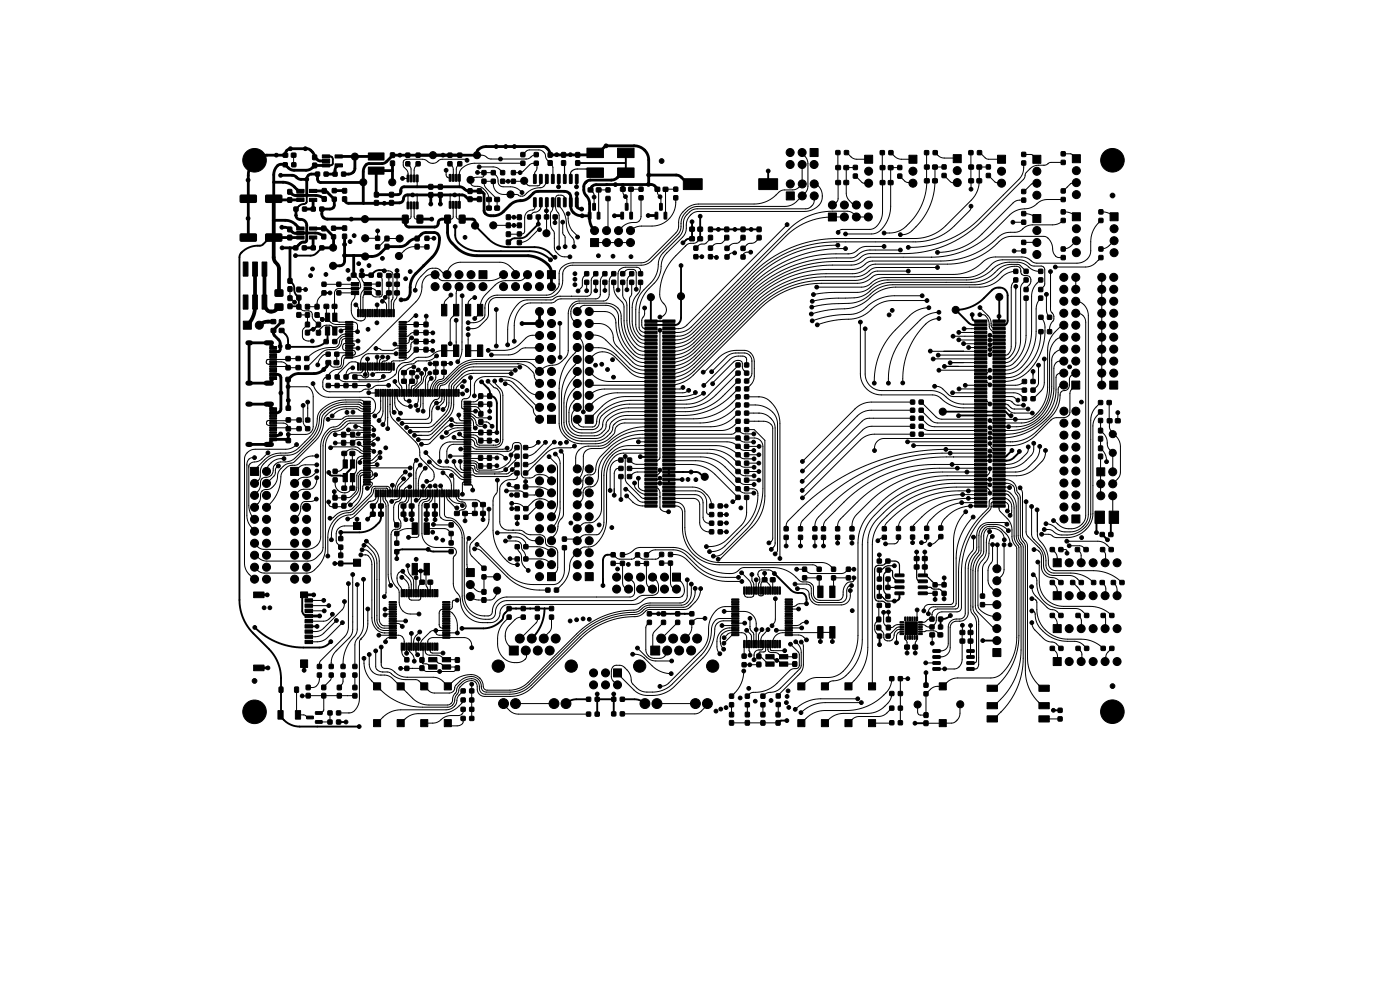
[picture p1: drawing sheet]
<svg xmlns="http://www.w3.org/2000/svg" width="297mm" height="210mm" viewBox="0 0 297 210" stroke-linecap="round" stroke-linejoin="round" font-family="sans-serif">
<g fill="#000" stroke="#000" stroke-width=".21">
<path d="M60.1 34.5h.8v.9h-.8zM60.1 32.5h.9v.8h-.9zM61.8 32.5h.9v.8h-.9zM61.9 34.5h.8v.9h-.8zM66.3 34.6h.9v1h-.9zM66.3 32.9h.9v.9h-.9zM66.9 36.5h.9v.8h-.9zM68.4 32.9h1.5v.6h-1.5zM68.4 33.8h1.5v.7h-1.5zM68.4 34.8h1.5v.6h-1.5zM68.8 36.5h.8v.8h-.8zM68.4 40h.8v1h-.8z"/>
<path d="M70.7 36.5h.8v.8h-.8zM71.1 34.8h1.5v.6h-1.5zM71.1 32.9h1.5v.6h-1.5zM70.5 40h.8v.9h-.8zM72.5 36.5h.8v.8h-.8zM78.1 32.4h3.4v1.5h-3.4zM78.1 35.4h3.4v1.5h-3.4zM82.9 34.2h.8v.9h-.8zM82.9 32.5h.8v.9h-.8zM86.4 37.1l.3 .1v1.4l-.3-.1zM86.1 32.5h.8v.8h-.8zM86.1 34.3h.8v.9h-.8z"/>
<path d="M87 37.1l.4 .1-.1 1.4-.3-.1zM87.7 37.1l.3 .1v1.4l-.3-.1zM88.3 37.1l.4 .1-.1 1.4-.3-.1zM88.3 32.5h.8v.8h-.8zM88.3 34.3h.8v.9h-.8zM95.3 37l.4 .1-.1 1.4-.3-.1zM95 32.5h.9v.8h-.9zM95 34.3h.9v.9h-.9zM96 37l.3 .1v1.4l-.3-.1zM96.6 37l.4 .1-.1 1.4-.3-.1zM97.3 37l.3 .1v1.4l-.3-.1zM97.1 32.5h.8v.8h-.8z"/>
<path d="M97.1 34.3h.8v.9h-.8zM102.3 36.2h.8v.8h-.8zM102.3 38h.8v.9h-.8zM104.2 36.2h.9v.8h-.9zM104.2 38h.9v.9h-.9zM106.2 36.2h.8v.8h-.8zM106.2 38h.8v.9h-.8zM108.5 36.2h.8v.8h-.8zM108.5 38h.8v.9h-.8zM110.5 32.4h.8v.8h-.8zM110.5 34.2h.8v.8h-.8zM113.2 37l.6 .1-.1 1.8-.5-.1z"/>
<path d="M113.4 32.4h.8v.8h-.8zM113.4 34.2h.8v.8h-.8zM114.5 37l.5 .1-.1 1.8-.5-.1zM115.7 37l.6 .1-.1 1.8-.5-.1zM116.3 34.1h.8v.9h-.8zM116.3 32.4h.8v.9h-.8zM117 37l.6 .1-.1 1.8-.5-.1zM118.3 37l.5 .1-.1 1.8-.4-.1zM119.2 34.1h.8v.9h-.8zM119.2 32.4h.8v.9h-.8zM119.6 37l.5 .1-.1 1.8-.5-.1zM120.8 37l.6 .1-.1 1.8-.5-.1z"/>
<path d="M122.1 34.1h.9v.9h-.9zM122.1 32.4h.9v.9h-.9zM122.1 37l.5 .1v1.8l-.5-.1zM124.5 31.4h3.5v2h-3.5zM124.5 35.6h3.5v2h-3.5zM131.7 39.7h.9v.8h-.9zM133.4 39.7h.9v.8h-.9zM131 31.4h3.5v2h-3.5zM131 35.6h3.5v2h-3.5zM139 39.7h.9v.9h-.9zM140.7 39.7h1v.9h-1zM145 37.9h4v2.3h-4z"/>
<path d="M161 37.9h4v2.3h-4zM171.9 31.5h1.7v1.7h-1.7zM177.3 32h.9v.8h-.9zM177.3 35.1h1v.9h-1zM177.3 38.3h1v.8h-1zM179.2 32h.8v.8h-.8zM179.1 35.1h.9v.9h-.9zM179.1 38.3h.9v.8h-.9zM181.1 35.1h.8v.8h-.8zM181.1 36.9h.8v.9h-.8zM183.4 32.9h1.7v1.7h-1.7zM186.8 32h.8v.8h-.8z"/>
<path d="M186.8 35.2h.9v.8h-.9zM186.8 38.3h.9v.8h-.9zM188.6 32h.8v.8h-.8zM188.5 35.2h.9v.8h-.9zM188.5 38.3h.9v.8h-.9zM190.5 35.1h.8v.9h-.8zM190.5 36.9h.8v.9h-.8zM192.8 32.9h1.7v1.7h-1.7zM196.2 32h.8v.8h-.8zM196.2 35h.9v.8h-.9zM196.2 37.9h.9v.9h-.9zM198 32h.8v.8h-.8z"/>
<path d="M197.9 35h.9v.8h-.9zM197.9 37.9h.9v.9h-.9zM199.9 35h.8v.8h-.8zM199.9 36.8h.8v.9h-.8zM202.2 32.8h1.7v1.7h-1.7zM205.6 32h.8v.8h-.8zM205.6 35h.9v.8h-.9zM205.6 37.9h.9v.9h-.9zM207.4 32h.8v.8h-.8zM207.3 35h.9v.8h-.9zM207.3 37.9h.9v.9h-.9zM209.3 35h.8v.8h-.8z"/>
<path d="M209.3 36.8h.8v.9h-.8zM211.6 32.9h1.7v1.7h-1.7zM216.8 34.2h.8v.8h-.8zM216.8 32.3h.8v.9h-.8zM219.1 32.9h1.7v1.7h-1.7zM225.1 34h.9v.9h-.9zM225.1 32.2h.9v.8h-.9zM227.5 32.8h1.7v1.7h-1.7zM51.6 55.6h1v3h-1zM51 41.4h3.3l.1 .2v1.2l-.2 .2-3.1-.1-.2-.2zM51 49.7l3.3-.1 .1 .2v1.2l-.2 .2h-3.1l-.2-.3zM53.6 55.6h1v3h-1z"/>
<path d="M55.6 55.6h1v3h-1zM56.4 41.4h3.3l.1 .2v1.2l-.2 .2-3.1-.1-.2-.2zM56.4 49.7l3.3-.1 .1 .2v1.2l-.2 .2h-3.1l-.2-.3zM61.1 41.9h.8v1h-.8zM61.1 40.2h.8v1h-.8zM61.1 49.9h.8v1h-.8zM61.1 48.2h.8v.9h-.8zM62.3 52.2h.9v.8h-.9zM62.4 43.9h.8v.9h-.8zM62.9 48.2h1.6v.6h-1.6zM62.9 49.1h1.6v.7h-1.6zM62.9 50.1h1.6v.6h-1.6z"/>
<path d="M62.9 40.2h1.6v.6h-1.6zM62.9 41.1h1.6v.7h-1.6zM62.9 42.1h1.6v.6h-1.6zM64.1 52.2h.9v.8h-.9zM64.2 43.9h.8v.9h-.8zM65.6 50.1h1.6v.6h-1.6zM65.6 48.2h1.6v.6h-1.6zM65.6 42.1h1.6v.6h-1.6zM65.6 40.2h1.6v.6h-1.6zM66 52.2h.9v.8h-.9zM66 43.9h.9v.9h-.9zM67.9 52.2h.8v.8h-.8z"/>
<path d="M67.9 43.9h.8v.9h-.8zM68.3 48h.8v.9h-.8zM68.3 49.7h.8v1h-.8zM68.4 41.7h.8v1h-.8zM70.4 48h.8v.8h-.8zM70.4 49.8h.8v.9h-.8zM70.5 41.8h.8v.9h-.8zM71.5 59.9h.8v.8h-.8zM72.7 41.8h.8v.9h-.8zM72.7 40h.8v.9h-.8zM72.7 49.7h.8v.9h-.8zM72.7 47.9h.8v1h-.8z"/>
<path d="M74.6 58h.9v.8h-.9zM76.3 58h.9v.8h-.9zM78.3 58h.9v.8h-.9zM79.5 42.6h.8v.9h-.8zM79.5 40.8h.8v1h-.8zM79.7 50.1h.8v.9h-.8zM79.7 52h.8v.8h-.8zM80.1 58h.9v.8h-.9zM82 58.1h1v.8h-1zM81.7 50.1h.8v1h-.8zM81.7 51.9h.8v.9h-.8zM82.7 42.6h.8v.9h-.8z"/>
<path d="M82.7 40.8h.8v1h-.8zM83.8 58.1h.9v.8h-.9zM85.4 45.7h1.2v1.6h-1.2zM86.4 42.9h.3v1.4l-.3-.1zM87 42.9h.4l-.1 1.4-.3-.1zM87.7 42.9h.3v1.4l-.3-.1zM88.3 42.9h.4l-.1 1.4-.3-.1zM88.5 45.7h1.2v1.6h-1.2zM88.1 50.1h.8v1h-.8zM88.1 51.9h.8v.9h-.8zM90.2 50.1h.8v.9h-.8zM90.2 52h.8v.8h-.8z"/>
<path d="M91 40.9h.8v.9h-.8zM91 39.2h.8v.9h-.8zM93 40.9h.8v.9h-.8zM93 39.2h.8v.9h-.8zM94.4 45.7h1.1v1.6h-1.1zM95.3 42.7l.4 .1-.1 1.4-.3-.1zM96 42.7l.3 .1v1.4l-.3-.1zM96.6 42.7l.4 .1-.1 1.4-.3-.1zM97.3 42.7l.3 .1v1.4l-.3-.1zM97.5 45.7h1.1v1.6h-1.1zM99.3 40.1h.8v.9h-.8zM99.3 41.8h.8v.9h-.8z"/>
<path d="M101.6 57.4h1.7v1.7h-1.7zM101.3 40.1h.8v.9h-.8zM101.3 41.8h.8v.9h-.8zM103.3 43.7h.9v.9h-.9zM103.3 41.9h.9v.8h-.9zM105 43.7h.9v.9h-.9zM105 41.9h.9v.8h-.9zM107.4 50.9h.9v1h-.9zM107.4 49.2h.9v1h-.9zM107.4 45.6h.9v.9h-.9zM107.4 47.3h.9v1h-.9zM109.8 45.6h.8v.9h-.8z"/>
<path d="M109.8 47.3h.8v1h-.8zM109.8 49.2h.8v.9h-.8zM109.8 51h.8v.9h-.8zM112 45.6h.8v.8h-.8zM113.2 42h.6l-.1 1.9-.5-.1zM113.8 45.6h.8v.8h-.8zM114.5 42h.5l-.1 1.9-.5-.1zM116.1 57.4h1.7v1.7h-1.7zM115.7 42h.6l-.1 1.9-.5-.1zM115.5 45.6h.9v.8h-.9zM117 42h.6l-.1 1.9-.5-.1zM117.4 45.6h.8v.8h-.8z"/>
<path d="M118.3 42h.5l-.1 1.9-.4-.1zM119.6 42h.5l-.1 1.9-.5-.1zM120.8 42h.6l-.1 1.9-.5-.1zM122.1 42h.5v1.9l-.5-.1zM124.1 57.6h.8v.9h-.8zM124.8 39.9h.9v.8h-.9zM124.8 45l.6 .1-.1 1.4-.5-.1zM125.8 43.2h.5l-.1 1.4-.5-.1zM126 57.6h.8v.9h-.8zM126.5 39.9h1v.8h-1zM126.7 45l.6 .1-.1 1.4-.5-.1zM125.3 50.6h1.7v1.7h-1.7z"/>
<path d="M127.9 57.6h.8v.9h-.8zM128.6 41.7h.8v.8h-.8zM128.6 39.9h.8v.8h-.8zM129.8 57.6h.8v.9h-.8zM131.7 45l.6 .1-.1 1.4-.5-.1zM131.7 57.6h.8v.9h-.8zM132.7 43.2h.5v1.4l-.5-.1zM133.6 45l.6 .1-.1 1.4-.5-.1zM133.6 57.6h.8v.9h-.8zM135.5 57.6h.8v.9h-.8zM135.6 41.5h.8v.9h-.8zM135.6 39.7h.8v.9h-.8z"/>
<path d="M139 45l.5 .1v1.4l-.5-.1zM140 43.2h.5l-.1 1.4-.5-.1zM140.9 45l.5 .1v1.4l-.5-.1zM143 41.5h.8v.9h-.8zM143 39.7h.8v.9h-.8zM146.3 50.2h1v.9h-1zM146.3 48.2h1v.8h-1zM147.2 54h.8v.9h-.8zM147.2 52.2h.8v.9h-.8zM148.1 50.2h.9v.9h-.9zM148.1 48.2h.9v.8h-.9zM150.3 54h.8v.9h-.8z"/>
<path d="M150.3 52.2h.8v.9h-.8zM150.3 48.2h.8v.9h-.8zM150.3 49.9h.8v1h-.8zM153.8 54.1h.8v.8h-.8zM153.8 52.3h.8v.8h-.8zM153.8 48.2h.8v.9h-.8zM153.8 49.9h.8v1h-.8zM157.2 54.1h.8v.8h-.8zM157.2 52.3h.8v.8h-.8zM157.2 48.2h.8v.9h-.8zM157.2 49.9h.8v1h-.8zM160.6 48.2h.8v.9h-.8z"/>
<path d="M160.6 49.9h.8v1h-.8zM166.8 40.7h1.7v1.7h-1.7zM175.7 45.2h1.7v1.7h-1.7zM215.1 59h.8v.8h-.8zM215.1 57.1h.8v.9h-.8zM216.8 42h.8v.9h-.8zM216.8 40.2h.8v.8h-.8zM216.8 52.8h.8v.9h-.8zM216.8 51h.8v.8h-.8zM216.8 46.7h.8v.9h-.8zM216.8 44.9h.8v.8h-.8zM217.3 57.1h.8v.9h-.8z"/>
<path d="M217.3 59h.8v.8h-.8zM219.1 45.5h1.7v1.7h-1.7zM220.4 57.1h.8v.9h-.8zM220.4 59h.8v.8h-.8zM225.1 54.2h.9v.9h-.9zM225.1 52.4h.9v.8h-.9zM225.1 41.9h.9v.8h-.9zM225.1 40.1h.9v.8h-.9zM225.1 46.4h.9v.8h-.9zM225.1 44.5h.9v.9h-.9zM227.5 45.1h1.7v1.7h-1.7zM233.1 46.4h.9v.8h-.9z"/>
<path d="M233.1 44.5h.9v.9h-.9zM233.1 54.2h.9v.9h-.9zM233.1 52.4h.9v.8h-.9zM235.5 45.1h1.7v1.7h-1.7zM51.6 62.6h1v3h-1zM51.6 68.1h1.7v1.7h-1.7zM53.6 62.6h1v3h-1zM55.6 62.6h1v3h-1zM57.2 73.5h1.5v.6h-1.5zM57.2 74.3h1.5v.6h-1.5zM57.2 75.1h1.5v.3h-1.5zM57.2 75.6h1.5v.3h-1.5z"/>
<path d="M57.2 76.1h1.5v.3h-1.5zM57.2 76.6h1.5v.3h-1.5zM57.2 77.1h1.5v.3h-1.5zM57.2 77.6h1.5v.3h-1.5zM57.2 78.1h1.5v.3h-1.5zM57.2 78.6h1.5v.3h-1.5zM57.2 79.1h1.5v.6h-1.5zM57.2 79.9h1.5v.6h-1.5zM57.5 69.7h1v.8h-1zM57.5 67.8h1v.8h-1zM59.3 69.7h.9v.8h-.9zM58.4 61.5h1.6v1.3h-1.6z"/>
<path d="M58.4 64.5h1.6v1.3h-1.6zM59.3 67.8h.9v.8h-.9zM60.7 75.7h.8v.8h-.8zM60.7 73.2h.8v.8h-.8zM61.1 60.8h.8v1h-.8zM61.1 59.1h.8v1h-.8zM60.7 77.6h.8v.8h-.8zM60.7 80.1h.8v.8h-.8zM61.1 62.8h.8v.9h-.8zM61.1 64.5h.8v.9h-.8zM62.8 75.6h.9v.9h-.9zM62.8 77.6h.9v.8h-.9z"/>
<path d="M63 62.7h.8v.9h-.8zM63 61h.8v.9h-.8zM63 66.3h.8v1h-.8zM63 64.6h.8v.9h-.8zM64.7 75.6h.8v.9h-.8zM64.7 77.6h.8v.8h-.8zM64.8 66.4h.8v.9h-.8zM64.8 64.6h.8v.9h-.8zM64.8 68.4h.8v.9h-.8zM64.8 70.1h.8v.9h-.8zM66.9 66.4h.8v.9h-.8zM66.9 64.6h.8v.9h-.8z"/>
<path d="M67.2 70.1h.8v1h-.8zM67.2 68.4h.8v.9h-.8zM68.3 61.7h.8v.8h-.8zM68.3 59.9h.8v.8h-.8zM68.8 64.6h.9v.8h-.9zM69.2 76.5h.9v.8h-.9zM69.2 74.7h.8v.8h-.8zM68.8 72.1h.8v.8h-.8zM69 66.4h.9v1.8h-.9zM69 69.3h.9v1.8h-.9zM70.5 64.6h.9v.8h-.9zM70.9 76.5h.9v.8h-.9z"/>
<path d="M71 74.7h.9v.8h-.9zM70.6 69.3h.9v1.8h-.9zM70.6 66.4h.9v1.8h-.9zM70.6 72.1h.8v.8h-.8zM71.5 61.7h.8v.8h-.8zM73.3 68.2h1.5l.1 .2-1.5 .1zM73.3 68.7h1.5l.1 .2-1.5 .1zM73.3 69.2h1.5l.1 .2-1.5 .1zM73.3 69.7h1.5l.1 .2-1.5 .1zM73.3 70.2h1.5l.1 .2-1.5 .1zM73.3 70.7h1.5l.1 .2-1.5 .1zM73.3 71.2h1.5l.1 .2-1.5 .1z"/>
<path d="M73.3 71.7h1.5l.1 .2-1.5 .1zM73.3 72.2h1.5l.1 .2-1.5 .1zM73.3 72.7h1.5l.1 .2-1.5 .1zM73.3 73.2h1.5l.1 .2-1.5 .1zM73.3 73.7h1.5l.1 .2-1.5 .1zM73.3 74.2h1.5l.1 .2-1.5 .1zM73.3 74.7h1.5l.1 .2-1.5 .1zM73.3 75.2h1.5l.1 .2-1.5 .1zM73.3 75.7h1.5l.1 .2-1.5 .1zM74.5 59.9h1.6v.7h-1.6zM74.5 60.9h1.6v.6h-1.6zM74.5 61.8h1.6v.7h-1.6z"/>
<path d="M75.9 77l.3 .1-.1 1.4h-.2zM75.9 65.7h.3l-.1 1.5-.2-.1zM76.4 77l.3 .1-.1 1.4h-.2zM76.4 65.7h.3l-.1 1.5-.2-.1zM76.9 77l.3 .1-.1 1.4h-.2zM76.9 65.7h.3l-.1 1.5-.2-.1zM77.2 61.8h1.6v.7h-1.6zM77.2 60.9h1.6v.6h-1.6zM77.2 59.9h1.6v.7h-1.6zM77.4 77l.3 .1-.1 1.4h-.2zM77.4 65.7h.3l-.1 1.5-.2-.1zM77.9 77l.3 .1-.1 1.4h-.2z"/>
<path d="M77.9 65.7h.3l-.1 1.5-.2-.1zM78.4 77l.3 .1-.1 1.4h-.2zM78.4 65.7h.3l-.1 1.5-.2-.1zM78.9 77l.3 .1-.1 1.4h-.2zM78.9 65.7h.3l-.1 1.5-.2-.1zM79.4 77l.3 .1-.1 1.4h-.2zM79.4 65.7h.3l-.1 1.5-.2-.1zM79.9 77l.3 .1-.1 1.4h-.2zM79.9 65.7h.3l-.1 1.5-.2-.1zM79.9 61.7h.8v.8h-.8zM79.9 59.9h.8v.8h-.8zM80.4 77l.3 .1-.1 1.4h-.2z"/>
<path d="M80.4 65.7h.3l-.1 1.5-.2-.1zM80.9 77l.3 .1-.1 1.4h-.2zM80.9 65.7h.3l-.1 1.5-.2-.1zM81.4 77l.3 .1-.1 1.4h-.2zM81.4 65.7h.3l-.1 1.5-.2-.1zM81.9 77l.3 .1-.1 1.4h-.2zM81.9 65.7h.3l-.1 1.5-.2-.1zM82 61.7h1v.8h-1zM82 59.9h1v.8h-1zM82.4 77l.3 .1-.1 1.4h-.2zM82.4 65.7h.3l-.1 1.5-.2-.1zM82.9 77l.3 .1-.1 1.4h-.2z"/>
<path d="M82.9 65.7h.3l-.1 1.5-.2-.1zM83.4 77l.3 .1-.1 1.4h-.2zM83.4 65.7h.3l-.1 1.5-.2-.1zM83.8 61.7h.9v.8h-.9zM83.8 59.9h.9v.8h-.9zM84.7 75.7h1.4l.1 .2-1.5 .1zM84.7 75.2h1.4l.1 .2-1.5 .1zM84.7 74.7h1.4l.1 .2-1.5 .1zM84.7 74.2h1.4l.1 .2-1.5 .1zM84.7 73.7h1.4l.1 .2-1.5 .1zM84.7 73.2h1.4l.1 .2-1.5 .1zM84.7 72.7h1.4l.1 .2-1.5 .1z"/>
<path d="M84.7 72.2h1.4l.1 .2-1.5 .1zM84.7 71.7h1.4l.1 .2-1.5 .1zM84.7 71.2h1.4l.1 .2-1.5 .1zM84.7 70.7h1.4l.1 .2-1.5 .1zM84.7 70.2h1.4l.1 .2-1.5 .1zM84.7 69.7h1.4l.1 .2-1.5 .1zM84.7 69.2h1.4l.1 .2-1.5 .1zM84.7 68.7h1.4l.1 .2-1.5 .1zM84.7 68.2h1.4l.1 .2-1.5 .1zM85.2 78.6h1v.9h-1zM87 78.6h.9v.9h-.9zM87.9 72h.8v.9h-.8z"/>
<path d="M87.9 73.7h.8v.9h-.8zM87.9 68.4h.8v.9h-.8zM87.9 70.1h.8v.9h-.8zM90 68.4h.8v.9h-.8zM90 70.1h.8v.9h-.8zM90 72h.8v.9h-.8zM90 73.7h.8v.9h-.8zM92 76.7h.9v.8h-.9zM92 78.5h.9v.8h-.9zM93.7 76.7h.9v.8h-.9zM93.7 78.5h.9v.8h-.9zM93.7 73.2h1.1v2.4h-1.1z"/>
<path d="M93.7 64.6h1.1v2.4h-1.1zM96.2 73.2h1.1v2.4h-1.1zM96.2 64.6h1.1v2.4h-1.1zM98.8 73.2h1.1v2.4h-1.1zM98.8 64.6h1.1v2.4h-1.1zM101.3 73.2h1.1v2.4h-1.1zM101.3 64.6h1.1v2.4h-1.1zM124.1 59.5h.8v.8h-.8zM126 59.5h.8v.8h-.8zM127.9 59.5h.8v.8h-.8zM129.8 59.5h.8v.8h-.8zM131.7 59.5h.8v.8h-.8z"/>
<path d="M133.6 59.5h.8v.8h-.8zM135.5 59.5h.8v.8h-.8zM136.8 79.9h2.6v.5h-2.6zM136.8 79.1h2.6v.5h-2.6zM136.8 78.3h2.6v.5h-2.6zM136.8 77.5h2.6v.5h-2.6zM136.8 76.7h2.6v.5h-2.6zM136.8 75.9h2.6v.5h-2.6zM136.8 75.1h2.6v.5h-2.6zM136.8 74.3h2.6v.5h-2.6zM136.8 73.5h2.6v.5h-2.6zM136.8 72.7h2.6v.5h-2.6z"/>
<path d="M136.8 71.9h2.6v.5h-2.6zM136.8 71.1h2.6v.5h-2.6zM136.8 70.3h2.6v.5h-2.6zM136.8 69.5h2.6v.5h-2.6zM136.8 68.7h2.6v.5h-2.6zM136.8 67.9h2.6v.5h-2.6zM140.6 79.9h2.6v.5h-2.6zM140.6 79.1h2.6v.5h-2.6zM140.6 78.3h2.6v.5h-2.6zM140.6 77.5h2.6v.5h-2.6zM140.6 76.7h2.6v.5h-2.6zM140.6 75.9h2.6v.5h-2.6z"/>
<path d="M140.6 75.1h2.6v.5h-2.6zM140.6 74.3h2.6v.5h-2.6zM140.6 73.5h2.6v.5h-2.6zM140.6 72.7h2.6v.5h-2.6zM140.6 71.9h2.6v.5h-2.6zM140.6 71.1h2.6v.5h-2.6zM140.6 70.3h2.6v.5h-2.6zM140.6 69.5h2.6v.5h-2.6zM140.6 68.7h2.6v.5h-2.6zM140.6 67.9h2.6v.5h-2.6zM156.1 78.7h.9v.9h-.9zM156.1 77h.9v.8h-.9z"/>
<path d="M158 78.7h.8v.9h-.8zM158 77h.8v.8h-.8zM206.7 79.9h2.7v.5h-2.7zM206.7 79.1h2.7v.5h-2.7zM206.7 78.3h2.7v.5h-2.7zM206.7 77.5h2.7v.5h-2.7zM206.7 76.7h2.7v.5h-2.7zM206.7 75.9h2.7v.5h-2.7zM206.7 75.1h2.7v.5h-2.7zM206.7 74.3h2.7v.5h-2.7zM206.7 73.5h2.7v.5h-2.7zM206.7 72.7h2.7v.5h-2.7z"/>
<path d="M206.7 71.9h2.7v.5h-2.7zM206.7 71.1h2.7v.5h-2.7zM206.7 70.3h2.7v.5h-2.7zM206.7 69.5h2.7v.5h-2.7zM206.7 68.7h2.7v.5h-2.7zM206.7 67.9h2.7v.5h-2.7zM210.7 79.9h2.6v.5h-2.6zM210.7 79.1h2.6v.5h-2.6zM210.7 78.3h2.6v.5h-2.6zM210.7 77.5h2.6v.5h-2.6zM210.7 76.7h2.6v.5h-2.6zM210.7 75.9h2.6v.5h-2.6z"/>
<path d="M210.7 75.1h2.6v.5h-2.6zM210.7 74.3h2.6v.5h-2.6zM210.7 73.5h2.6v.5h-2.6zM210.7 72.7h2.6v.5h-2.6zM210.7 71.9h2.6v.5h-2.6zM210.7 71.1h2.6v.5h-2.6zM210.7 70.3h2.6v.5h-2.6zM210.7 69.5h2.6v.5h-2.6zM210.7 68.7h2.6v.5h-2.6zM210.7 67.9h2.6v.5h-2.6zM217.3 61h.8v.8h-.8zM217.3 62.8h.8v.9h-.8z"/>
<path d="M220.4 61h.8v.8h-.8zM220.4 62.8h.8v.9h-.8zM220.4 66.9h.8v.8h-.8zM220.4 70h.8v.8h-.8zM222.2 66.9h.9v.8h-.9zM222.2 70h.9v.8h-.9zM57.2 86.5h1.5v.6h-1.5zM57.2 87.3h1.5v.6h-1.5zM57.2 88.1h1.5v.3h-1.5zM57.2 88.6h1.5v.3h-1.5zM57.2 89.1h1.5v.3h-1.5zM57.2 89.6h1.5v.3h-1.5z"/>
<path d="M57.2 90.1h1.5v.3h-1.5zM57.2 90.6h1.5v.3h-1.5zM57.2 91.1h1.5v.3h-1.5zM57.2 91.6h1.5v.3h-1.5zM57.2 92.1h1.5v.6h-1.5zM57.2 92.9h1.5v.6h-1.5zM60.7 88.7h.9v.8h-.9zM60.7 86.2h.9v.8h-.9zM60.7 90.5h.9v.9h-.9zM60.7 93h.9v.9h-.9zM63 90.5h.9v.8h-.9zM63 88.7h.9v.8h-.9z"/>
<path d="M64.9 90.5h.8v.8h-.8zM64.9 88.7h.8v.8h-.8zM69.2 81.4h.8v.8h-.8zM69.2 79.5h.8v.9h-.8zM71.1 81.4h.8v.8h-.8zM71.1 79.5h.8v.9h-.8zM70.7 99.6h.8v.8h-.8zM72.5 93.5h.8v.9h-.8zM72.5 91.7h.8v1h-.8zM73 81.4h.8v.8h-.8zM73 79.5h.8v.9h-.8zM72.6 95.8h.9v.8h-.9z"/>
<path d="M72.8 97.5h.9v1.8h-.9zM74.4 93.5h.8v.9h-.8zM74.4 91.7h.8v1h-.8zM74.9 81.4h.8v.8h-.8zM74.9 79.5h.8v.9h-.8zM74.3 97.5h.9v1.8h-.9zM74.3 95.8h.9v.8h-.9zM77.1 85.1h1.4l.1 .2-1.4 .1zM77.1 85.6h1.4l.1 .2-1.4 .1zM77.1 86.1h1.4l.1 .2-1.4 .1zM77.1 86.6h1.4l.1 .2-1.4 .1zM77.1 87.1h1.4l.1 .2-1.4 .1z"/>
<path d="M77.1 87.6h1.4l.1 .2-1.4 .1zM77.1 88.1h1.4l.1 .2-1.4 .1zM77.1 88.6h1.4l.1 .2-1.4 .1zM77.1 89.1h1.4l.1 .2-1.4 .1zM77.1 89.6h1.4l.1 .2-1.4 .1zM77.1 90.1h1.4l.1 .2-1.4 .1zM77.1 90.6h1.4l.1 .2-1.4 .1zM77.1 91.1h1.4l.1 .2-1.4 .1zM77.1 91.6h1.4l.1 .2-1.4 .1zM77.1 92.1h1.4l.1 .2-1.4 .1zM77.1 92.6h1.4l.1 .2-1.4 .1zM77.1 93.1h1.4l.1 .2-1.4 .1z"/>
<path d="M77.1 93.6h1.4l.1 .2-1.4 .1zM77.1 94.1h1.4l.1 .2-1.4 .1zM77.1 94.6h1.4l.1 .2-1.4 .1zM77.1 95.1h1.4l.1 .2-1.4 .1zM77.1 95.6h1.4l.1 .2-1.4 .1zM77.1 96.1h1.4l.1 .2-1.4 .1zM77.1 96.6h1.4l.1 .2-1.4 .1zM77.1 97.1h1.4l.1 .2-1.4 .1zM77.1 97.6h1.4l.1 .2-1.4 .1zM77.1 98.1h1.4l.1 .2-1.4 .1zM77.1 98.6h1.4l.1 .2-1.4 .1zM77.1 99.1h1.4l.1 .2-1.4 .1z"/>
<path d="M77.1 99.6h1.4l.1 .2-1.4 .1zM79.6 82.6l.3 .1-.1 1.4-.2-.1zM80.1 82.6l.3 .1-.1 1.4-.2-.1zM80.6 82.6l.3 .1-.1 1.4-.2-.1zM81.1 82.6l.3 .1-.1 1.4-.2-.1zM81.6 82.6l.3 .1-.1 1.4-.2-.1zM82.1 82.6l.3 .1-.1 1.4-.2-.1zM82.6 82.6l.3 .1-.1 1.4-.2-.1zM83.1 82.6l.3 .1-.1 1.4-.2-.1zM83.6 82.6l.3 .1-.1 1.4-.2-.1zM84.1 82.6l.3 .1-.1 1.4-.2-.1zM84.6 82.6l.3 .1-.1 1.4-.2-.1z"/>
<path d="M85.1 82.6l.3 .1-.1 1.4-.2-.1zM85.2 80.5h1v.8h-1zM85.6 82.6l.3 .1-.1 1.4-.2-.1zM86.1 82.6l.3 .1-.1 1.4-.2-.1zM86.6 82.6l.3 .1-.1 1.4-.2-.1zM87 80.5h.9v.8h-.9zM87.1 82.6l.3 .1-.1 1.4-.2-.1zM87.6 82.6l.3 .1-.1 1.4-.2-.1zM88.1 82.6l.3 .1-.1 1.4-.2-.1zM88.6 82.6l.3 .1-.1 1.4-.2-.1zM89.1 82.6l.3 .1-.1 1.4-.2-.1zM89.6 82.6l.3 .1-.1 1.4-.2-.1z"/>
<path d="M90.1 82.6l.3 .1-.1 1.4-.2-.1zM90.6 82.6l.3 .1-.1 1.4-.2-.1zM91.1 82.6l.3 .1-.1 1.4-.2-.1zM91.6 82.6l.3 .1-.1 1.4-.2-.1zM92.1 82.6l.3 .1-.1 1.4-.2-.1zM92.6 82.6l.3 .1-.1 1.4-.2-.1zM93.1 82.6l.3 .1-.1 1.4-.2-.1zM93.6 82.6l.3 .1-.1 1.4-.2-.1zM94.1 82.6l.3 .1-.1 1.4-.2-.1zM94.6 82.6l.3 .1-.1 1.4-.2-.1zM95.1 82.6l.3 .1-.1 1.4-.2-.1zM95.6 82.6l.3 .1-.1 1.4-.2-.1z"/>
<path d="M96.1 82.6l.3 .1-.1 1.4-.2-.1zM96.6 82.6l.3 .1-.1 1.4-.2-.1zM97.1 82.6l.3 .1-.1 1.4-.2-.1zM98.4 99.6h1.4l.1 .2-1.4 .1zM98.4 99.1h1.4l.1 .2-1.4 .1zM98.4 98.6h1.4l.1 .2-1.4 .1zM98.4 98.1h1.4l.1 .2-1.4 .1zM98.4 97.6h1.4l.1 .2-1.4 .1zM98.4 97.1h1.4l.1 .2-1.4 .1zM98.4 96.6h1.4l.1 .2-1.4 .1zM98.4 96.1h1.4l.1 .2-1.4 .1zM98.4 95.6h1.4l.1 .2-1.4 .1z"/>
<path d="M98.4 95.1h1.4l.1 .2-1.4 .1zM98.4 94.6h1.4l.1 .2-1.4 .1zM98.4 94.1h1.4l.1 .2-1.4 .1zM98.4 93.6h1.4l.1 .2-1.4 .1zM98.4 93.1h1.4l.1 .2-1.4 .1zM98.4 92.6h1.4l.1 .2-1.4 .1zM98.4 92.1h1.4l.1 .2-1.4 .1zM98.4 91.6h1.4l.1 .2-1.4 .1zM98.4 91.1h1.4l.1 .2-1.4 .1zM98.4 90.6h1.4l.1 .2-1.4 .1zM98.4 90.1h1.4l.1 .2-1.4 .1zM98.4 89.6h1.4l.1 .2-1.4 .1z"/>
<path d="M98.4 89.1h1.4l.1 .2-1.4 .1zM98.4 88.6h1.4l.1 .2-1.4 .1zM98.4 88.1h1.4l.1 .2-1.4 .1zM98.4 87.6h1.4l.1 .2-1.4 .1zM98.4 87.1h1.4l.1 .2-1.4 .1zM98.4 86.6h1.4l.1 .2-1.4 .1zM98.4 86.1h1.4l.1 .2-1.4 .1zM98.4 85.6h1.4l.1 .2-1.4 .1zM98.4 85.1h1.4l.1 .2-1.4 .1zM101.6 89h.8v1h-.8zM101.6 87.3h.8v1h-.8zM101.6 96.7h.8v.9h-.8z"/>
<path d="M101.6 98.4h.8v.9h-.8zM101.6 83.6h.8v.9h-.8zM101.6 85.3h.8v.9h-.8zM101.6 91.3h.8v.9h-.8zM101.6 93h.8v.9h-.8zM103.4 96.7h.8v.9h-.8zM103.4 98.4h.8v.9h-.8zM103.4 91.3h.8v.9h-.8zM103.4 93h.8v.9h-.8zM103.5 83.6h.8v.9h-.8zM103.5 85.3h.8v.9h-.8zM109.3 98.1h.8v.9h-.8z"/>
<path d="M109.3 96.4h.8v.8h-.8zM109.3 94.5h.8v.9h-.8zM111.1 98.1h.8v.9h-.8zM111.1 96.4h.8v.8h-.8zM111.1 94.5h.8v.9h-.8zM116.1 88.1h1.7v1.7h-1.7zM124.2 88.1h1.6v1.7h-1.6zM131.3 99h.8v.8h-.8zM131.3 97.2h.8v.8h-.8zM133.1 99h.9v.8h-.9zM133.1 97.2h.9v.8h-.9zM136.8 99.9h2.6v.5h-2.6z"/>
<path d="M136.8 99.1h2.6v.5h-2.6zM136.8 98.3h2.6v.5h-2.6zM136.8 97.5h2.6v.5h-2.6zM136.8 96.7h2.6v.5h-2.6zM136.8 95.9h2.6v.5h-2.6zM136.8 95.1h2.6v.5h-2.6zM136.8 94.3h2.6v.5h-2.6zM136.8 93.5h2.6v.5h-2.6zM136.8 92.7h2.6v.5h-2.6zM136.8 91.9h2.6v.5h-2.6zM136.8 91.1h2.6v.5h-2.6zM136.8 90.3h2.6v.5h-2.6z"/>
<path d="M136.8 89.5h2.6v.5h-2.6zM136.8 88.7h2.6v.5h-2.6zM136.8 87.9h2.6v.5h-2.6zM136.8 87.1h2.6v.5h-2.6zM136.8 86.3h2.6v.5h-2.6zM136.8 85.5h2.6v.5h-2.6zM136.8 84.7h2.6v.5h-2.6zM136.8 83.9h2.6v.5h-2.6zM136.8 83.1h2.6v.5h-2.6zM136.8 82.3h2.6v.5h-2.6zM136.8 81.5h2.6v.5h-2.6zM136.8 80.7h2.6v.5h-2.6z"/>
<path d="M140.6 99.9h2.6v.5h-2.6zM140.6 99.1h2.6v.5h-2.6zM140.6 98.3h2.6v.5h-2.6zM140.6 97.5h2.6v.5h-2.6zM140.6 96.7h2.6v.5h-2.6zM140.6 95.9h2.6v.5h-2.6zM140.6 95.1h2.6v.5h-2.6zM140.6 94.3h2.6v.5h-2.6zM140.6 93.5h2.6v.5h-2.6zM140.6 92.7h2.6v.5h-2.6zM140.6 91.9h2.6v.5h-2.6zM140.6 91.1h2.6v.5h-2.6z"/>
<path d="M140.6 90.3h2.6v.5h-2.6zM140.6 89.5h2.6v.5h-2.6zM140.6 88.7h2.6v.5h-2.6zM140.6 87.9h2.6v.5h-2.6zM140.6 87.1h2.6v.5h-2.6zM140.6 86.3h2.6v.5h-2.6zM140.6 85.5h2.6v.5h-2.6zM140.6 84.7h2.6v.5h-2.6zM140.6 83.9h2.6v.5h-2.6zM140.6 83.1h2.6v.5h-2.6zM140.6 82.3h2.6v.5h-2.6zM140.6 81.5h2.6v.5h-2.6z"/>
<path d="M140.6 80.7h2.6v.5h-2.6zM156.1 99.6h.9v.8h-.9zM156.1 80.4h.9v.8h-.9zM156.1 90.7h.9v.8h-.9zM156.1 82.1h.9v.8h-.9zM156.1 89h.9v.8h-.9zM156.1 94.3h.9v.8h-.9zM156.1 92.5h.9v.8h-.9zM156.1 85.5h.9v.8h-.9zM156.1 83.8h.9v.8h-.9zM156.1 97.8h.9v.9h-.9zM156.1 96.1h.9v.8h-.9z"/>
<path d="M156.1 87.2h.9v.8h-.9zM158 99.6h.8v.8h-.8zM158 80.4h.8v.8h-.8zM158 90.7h.8v.8h-.8zM158 82.1h.8v.8h-.8zM158 89h.8v.8h-.8zM158 94.3h.8v.8h-.8zM158 92.5h.8v.8h-.8zM158 85.5h.8v.8h-.8zM158 83.8h.8v.8h-.8zM158 97.8h.8v.9h-.8zM158 96.1h.8v.8h-.8z"/>
<path d="M158 87.2h.8v.8h-.8zM193.2 84.9h.8v.8h-.8zM193.2 88.3h.8v.8h-.8zM193.2 86.6h.8v.8h-.8zM193.2 90h.8v.8h-.8zM193.2 91.7h.8v.8h-.8zM195 84.9h.8v.8h-.8zM195 88.3h.8v.8h-.8zM195 86.6h.8v.8h-.8zM195 90h.8v.8h-.8zM195 91.7h.8v.8h-.8zM206.7 99.9h2.7v.5h-2.7z"/>
<path d="M206.7 99.1h2.7v.5h-2.7zM206.7 98.3h2.7v.5h-2.7zM206.7 97.5h2.7v.5h-2.7zM206.7 96.7h2.7v.5h-2.7zM206.7 95.9h2.7v.5h-2.7zM206.7 95.1h2.7v.5h-2.7zM206.7 94.3h2.7v.5h-2.7zM206.7 93.5h2.7v.5h-2.7zM206.7 92.7h2.7v.5h-2.7zM206.7 91.9h2.7v.5h-2.7zM206.7 91.1h2.7v.5h-2.7zM206.7 90.3h2.7v.5h-2.7z"/>
<path d="M206.7 89.5h2.7v.5h-2.7zM206.7 88.7h2.7v.5h-2.7zM206.7 87.9h2.7v.5h-2.7zM206.7 87.1h2.7v.5h-2.7zM206.7 86.3h2.7v.5h-2.7zM206.7 85.5h2.7v.5h-2.7zM206.7 84.7h2.7v.5h-2.7zM206.7 83.9h2.7v.5h-2.7zM206.7 83.1h2.7v.5h-2.7zM206.7 82.3h2.7v.5h-2.7zM206.7 81.5h2.7v.5h-2.7zM206.7 80.7h2.7v.5h-2.7z"/>
<path d="M210.7 99.9h2.6v.5h-2.6zM210.7 99.1h2.6v.5h-2.6zM210.7 98.3h2.6v.5h-2.6zM210.7 97.5h2.6v.5h-2.6zM210.7 96.7h2.6v.5h-2.6zM210.7 95.9h2.6v.5h-2.6zM210.7 95.1h2.6v.5h-2.6zM210.7 94.3h2.6v.5h-2.6zM210.7 93.5h2.6v.5h-2.6zM210.7 92.7h2.6v.5h-2.6zM210.7 91.9h2.6v.5h-2.6zM210.7 91.1h2.6v.5h-2.6z"/>
<path d="M210.7 90.3h2.6v.5h-2.6zM210.7 89.5h2.6v.5h-2.6zM210.7 88.7h2.6v.5h-2.6zM210.7 87.9h2.6v.5h-2.6zM210.7 87.1h2.6v.5h-2.6zM210.7 86.3h2.6v.5h-2.6zM210.7 85.5h2.6v.5h-2.6zM210.7 84.7h2.6v.5h-2.6zM210.7 83.9h2.6v.5h-2.6zM210.7 83.1h2.6v.5h-2.6zM210.7 82.3h2.6v.5h-2.6zM210.7 81.5h2.6v.5h-2.6z"/>
<path d="M210.7 80.7h2.6v.5h-2.6zM216.9 80.5h.8v.8h-.8zM216.9 82.3h.8v.9h-.8zM216.9 84.2h.8v.8h-.8zM218.7 80.5h.9v.8h-.9zM218.7 82.3h.9v.9h-.9zM218.7 84.2h.9v.8h-.9zM227.4 80.8h1.7v1.7h-1.7zM233.1 85h.8v.8h-.8zM233.1 92.6h.8v.9h-.8zM233.1 90.9h.8v.9h-.8zM233.1 87h.8v.8h-.8z"/>
<path d="M233.1 88.8h.8v.8h-.8zM233.1 94.6h.8v1h-.8zM233.1 96.4h.8v.9h-.8zM234.9 85h.8v.8h-.8zM234.9 88.9h1v.8h-1zM235.4 80.8h1.7v1.7h-1.7zM236.7 88.9h.9v.8h-.9zM53.2 99.1h1.7v1.7h-1.7zM61.7 99.1h1.6v1.7h-1.6zM70.7 105.1h.8v.9h-.8zM70.7 106.8h.8v1h-.8zM70.7 101.4h.8v.8h-.8z"/>
<path d="M71.9 117.3h.8v1h-.8zM72.6 103.2h.9v.8h-.9zM71.9 113.8h.8v.9h-.8zM71.9 115.7h.8v.8h-.8zM72.5 105.1h.9v.9h-.9zM72.5 106.8h.9v1h-.9zM72.8 100.4h.9v1.8h-.9zM74.3 103.2h.9v.8h-.9zM74.3 100.4h.9v1.8h-.9zM75 110.8h1.5v1.5h-1.5zM77.1 100.1h1.4l.1 .2-1.4 .1zM77.1 100.6h1.4l.1 .2-1.4 .1z"/>
<path d="M77.1 101.1h1.4l.1 .2-1.4 .1zM77.1 101.6h1.4l.1 .2-1.4 .1zM77.1 102.1h1.4l.1 .2-1.4 .1zM77.1 102.6h1.4l.1 .2-1.4 .1zM79.6 103.9l.3 .1-.1 1.4-.2-.1zM78.6 108.7h1v.8h-1zM78.6 106.9h1v.8h-1zM80.1 103.9l.3 .1-.1 1.4-.2-.1zM80.6 103.9l.3 .1-.1 1.4-.2-.1zM81.1 103.9l.3 .1-.1 1.4-.2-.1zM80.4 108.7h.9v.8h-.9zM80.4 106.9h.9v.8h-.9z"/>
<path d="M81.6 103.9l.3 .1-.1 1.4-.2-.1zM82.1 103.9l.3 .1-.1 1.4-.2-.1zM82.6 103.9l.3 .1-.1 1.4-.2-.1zM83.1 103.9l.3 .1-.1 1.4-.2-.1zM83.6 103.9l.3 .1-.1 1.4-.2-.1zM83.8 112.8h.8v.8h-.8zM83.8 110.9h.8v.9h-.8zM84.1 103.9l.3 .1-.1 1.4-.2-.1zM83.8 114.8h.8v.8h-.8zM83.8 116.6h.8v.9h-.8zM84.6 103.9l.3 .1-.1 1.4-.2-.1zM85.1 103.9l.3 .1-.1 1.4-.2-.1z"/>
<path d="M85.6 103.9l.3 .1-.1 1.4-.2-.1zM86.1 103.9l.3 .1-.1 1.4-.2-.1zM85.1 108.7h1v.8h-1zM85.1 106.9h1v.8h-1zM86.6 103.9l.3 .1-.1 1.4-.2-.1zM87.1 103.9l.3 .1-.1 1.4-.2-.1zM87.4 110.9h1.1v2.4h-1.1zM87.4 119.5h1.1v2.5h-1.1zM87.6 103.9l.3 .1-.1 1.4-.2-.1zM86.9 108.7h.9v.8h-.9zM86.9 106.9h.9v.8h-.9zM88.1 103.9l.3 .1-.1 1.4-.2-.1z"/>
<path d="M88.6 103.9l.3 .1-.1 1.4-.2-.1zM89.1 103.9l.3 .1-.1 1.4-.2-.1zM89.6 103.9l.3 .1-.1 1.4-.2-.1zM90 110.9h1.1v2.4h-1.1zM90 119.5h1.1v2.5h-1.1zM90.1 103.9l.3 .1-.1 1.4-.2-.1zM90.6 103.9l.3 .1-.1 1.4-.2-.1zM90.1 106.9h.9v.8h-.9zM90.1 108.7h.9v.8h-.9zM91.1 103.9l.3 .1-.1 1.4-.2-.1zM91.6 103.9l.3 .1-.1 1.4-.2-.1zM92.1 103.9l.3 .1-.1 1.4-.2-.1z"/>
<path d="M92.6 103.9l.3 .1-.1 1.4-.2-.1zM91.8 106.9h.9v.8h-.9zM91.8 108.7h.9v.8h-.9zM93.1 103.9l.3 .1-.1 1.4-.2-.1zM93.6 103.9l.3 .1-.1 1.4-.2-.1zM94.1 103.9l.3 .1-.1 1.4-.2-.1zM94.6 103.9l.3 .1-.1 1.4-.2-.1zM95.1 103.9l.3 .1-.1 1.4-.2-.1zM95.3 112.8h.8v.8h-.8zM95.3 110.9h.8v.9h-.8zM95.6 103.9l.3 .1-.1 1.4-.2-.1zM95.3 114.7h.8v.9h-.8z"/>
<path d="M95.3 116.6h.8v.8h-.8zM96.1 103.9l.3 .1-.1 1.4-.2-.1zM96.6 103.9l.3 .1-.1 1.4-.2-.1zM97.1 103.9l.3 .1-.1 1.4-.2-.1zM96.5 108.5h.9v.8h-.9zM98.4 102.6h1.4l.1 .2-1.4 .1zM98.4 102.1h1.4l.1 .2-1.4 .1zM98.4 101.6h1.4l.1 .2-1.4 .1zM98.4 101.1h1.4l.1 .2-1.4 .1zM98.4 100.6h1.4l.1 .2-1.4 .1zM98.4 100.1h1.4l.1 .2-1.4 .1zM98.2 108.5h.9v.8h-.9z"/>
<path d="M100.3 106.6h.9v.8h-.9zM100.3 108.5h.9v.8h-.9zM102 106.6h.9v.8h-.9zM102 108.5h.9v.8h-.9zM109.3 102.9h.8v.8h-.8zM109.3 104.6h.8v.8h-.8zM109.3 107.5h.8v.8h-.8zM109.3 109.3h.8v.8h-.8zM109.3 118.2h.8v.8h-.8zM109.3 115.6h.8v.8h-.8zM109.3 99.9h.8v.8h-.8zM111.1 102.9h.8v.8h-.8z"/>
<path d="M111.1 104.6h.8v.8h-.8zM111.1 107.5h.9v.8h-.9zM111.1 109.3h.9v.8h-.9zM111.1 118.2h.9v.8h-.9zM111.1 115.6h.9v.8h-.9zM111.1 99.9h.8v.8h-.8zM119.3 113.9h.8v.9h-.8zM119.3 115.8h.8v.8h-.8zM129.7 119.1h.8v.8h-.8zM129.7 117.3h.8v.8h-.8zM131.6 119.1h.9v.8h-.9zM131.6 117.3h.9v.8h-.9z"/>
<path d="M131.3 100.7h.8v.8h-.8zM133.1 100.7h.9v.8h-.9zM134.8 117.3h.9v.8h-.9zM136.7 117.3h.8v.8h-.8zM136.8 107.1h2.6v.5h-2.6zM136.8 106.3h2.6v.5h-2.6zM136.8 105.5h2.6v.5h-2.6zM136.8 104.7h2.6v.5h-2.6zM136.8 103.9h2.6v.5h-2.6zM136.8 103.1h2.6v.5h-2.6zM136.8 102.3h2.6v.5h-2.6zM136.8 101.5h2.6v.5h-2.6z"/>
<path d="M136.8 100.7h2.6v.5h-2.6zM140 119h.8v.9h-.8zM140 117.2h.8v.8h-.8zM141.8 119h.8v.9h-.8zM141.8 117.2h.8v.8h-.8zM140.6 107.1h2.6v.5h-2.6zM140.6 106.3h2.6v.5h-2.6zM140.6 105.5h2.6v.5h-2.6zM140.6 104.7h2.6v.5h-2.6zM140.6 103.9h2.6v.5h-2.6zM140.6 103.1h2.6v.5h-2.6zM140.6 102.3h2.6v.5h-2.6z"/>
<path d="M140.6 101.5h2.6v.5h-2.6zM140.6 100.7h2.6v.5h-2.6zM150.5 112.4h.9v.8h-.9zM150.5 108.8h.9v.8h-.9zM150.5 110.6h.9v.8h-.9zM150.5 106.9h.9v.8h-.9zM152.4 112.4h.8v.8h-.8zM152.4 108.8h.8v.8h-.8zM152.4 110.6h.8v.8h-.8zM152.4 106.9h.8v.8h-.8zM156.1 103.3h.9v.8h-.9zM156.1 101.4h.9v.9h-.9z"/>
<path d="M156.1 105.1h.9v.8h-.9zM158 103.3h.8v.8h-.8zM158 101.4h.8v.9h-.8zM158 105.1h.8v.8h-.8zM166.4 113.6h.8v.8h-.8zM166.4 111.8h.8v.8h-.8zM169.4 113.6h.8v.8h-.8zM169.4 111.8h.8v.8h-.8zM172.5 113.6h.8v.8h-.8zM172.5 111.7h.8v.9h-.8zM174.3 111.8h.8v.8h-.8zM174.3 113.6h.8v.8h-.8z"/>
<path d="M177.3 111.8h.8v.8h-.8zM177.3 113.6h.8v.8h-.8zM180.3 111.8h.9v.8h-.9zM180.3 113.6h.9v.8h-.9zM186.1 118.6h.9v.8h-.9zM187.2 113.6h.8v.8h-.8zM187.2 111.8h.8v.8h-.8zM187.9 118.6h.9v.8h-.9zM190.2 113.5h.8v.9h-.8zM190.2 111.7h.8v.8h-.8zM193.2 113.5h.8v.9h-.8zM193.2 111.7h.8v.8h-.8z"/>
<path d="M194 118.1h.9v.8h-.9zM196.2 113.5h.8v.8h-.8zM196.2 111.6h.8v.9h-.8zM195.7 118.1h1v.8h-1zM199.2 113.4h.8v.9h-.8zM199.2 111.6h.8v.8h-.8zM206.7 107.1h2.7v.5h-2.7zM206.7 106.3h2.7v.5h-2.7zM206.7 105.5h2.7v.5h-2.7zM206.7 104.7h2.7v.5h-2.7zM206.7 103.9h2.7v.5h-2.7zM206.7 103.1h2.7v.5h-2.7z"/>
<path d="M206.7 102.3h2.7v.5h-2.7zM206.7 101.5h2.7v.5h-2.7zM206.7 100.7h2.7v.5h-2.7zM210.7 107.1h2.6v.5h-2.6zM210.7 106.3h2.6v.5h-2.6zM210.7 105.5h2.6v.5h-2.6zM210.7 104.7h2.6v.5h-2.6zM210.7 103.9h2.6v.5h-2.6zM210.7 103.1h2.6v.5h-2.6zM210.7 102.3h2.6v.5h-2.6zM210.7 101.5h2.6v.5h-2.6zM210.7 100.7h2.6v.5h-2.6z"/>
<path d="M222.8 116.2h.9v.8h-.9zM224.6 116.2h.9v.8h-.9zM228.2 116.2h.8v.8h-.8zM227.4 109.2h1.7v1.7h-1.7zM230 116.2h.8v.8h-.8zM232.3 108.4h2v2.6h-2zM232.7 99.2h1.7v1.7h-1.7zM233.4 113h.9v.8h-.9zM233.5 116.2h.8v.8h-.8zM235.2 113h.9v.8h-.9zM235.3 108.4h2v2.6h-2zM235.3 116.2h.9v.8h-.9z"/>
<path d="M53.8 125.6h2.2v1.2h-2.2zM63.8 125.6h1.5v1.2h-1.5zM63.8 140h1.5v1.6h-1.5zM64.7 135.8h1.6v.7h-1.6zM64.7 134.7h1.6v.7h-1.6zM64.7 133.6h1.6v.7h-1.6zM64.7 132.5h1.6v.7h-1.6zM64.7 131.4h1.6v.7h-1.6zM64.7 130.3h1.6v.7h-1.6zM64.7 129.2h1.6v.7h-1.6zM64.7 128.1h1.6v.7h-1.6zM64.7 127h1.6v.7h-1.6z"/>
<path d="M71.9 119.1h.8v.9h-.8zM75 118.6h1.5v1.5h-1.5zM82.6 127.6h1.4l.1 .2-1.5 .1zM82.6 128.1h1.4l.1 .2-1.5 .1zM82.6 128.6h1.4l.1 .2-1.5 .1zM82.6 129.1h1.4l.1 .2-1.5 .1zM82.6 129.6h1.4l.1 .2-1.5 .1zM82.6 130.1h1.4l.1 .2-1.5 .1zM82.6 130.6h1.4l.1 .2-1.5 .1zM82.6 131.1h1.4l.1 .2-1.5 .1zM82.6 131.6h1.4l.1 .2-1.5 .1zM82.6 132.1h1.4l.1 .2-1.5 .1z"/>
<path d="M82.6 132.6h1.4l.1 .2-1.5 .1zM82.6 133.1h1.4l.1 .2-1.5 .1zM82.6 133.6h1.4l.1 .2-1.5 .1zM82.6 134.1h1.4l.1 .2-1.5 .1zM82.6 134.6h1.4l.1 .2-1.5 .1zM82.6 135.1h1.4l.1 .2-1.5 .1zM85.1 136.4l.3 .1-.1 1.4h-.2zM85.1 125.1h.3l-.1 1.5-.2-.1zM85.6 136.4l.3 .1-.1 1.4h-.2zM85.6 125.1h.3l-.1 1.5-.2-.1zM86.1 136.4l.3 .1-.1 1.4h-.2zM86.1 125.1h.3l-.1 1.5-.2-.1z"/>
<path d="M86.6 136.4l.3 .1-.1 1.4h-.2zM86.6 125.1h.3l-.1 1.5-.2-.1zM87.1 136.4l.3 .1-.1 1.4h-.2zM87.1 125.1h.3l-.1 1.5-.2-.1zM87.6 136.4l.3 .1-.1 1.4h-.2zM87.6 125.1h.3l-.1 1.5-.2-.1zM88.1 136.4l.3 .1-.1 1.4h-.2zM88.1 125.1h.3l-.1 1.5-.2-.1zM88.6 136.4l.3 .1-.1 1.4h-.2zM88.6 125.1h.3l-.1 1.5-.2-.1zM89.1 136.4l.3 .1-.1 1.4h-.2zM89.1 125.1h.3l-.1 1.5-.2-.1z"/>
<path d="M89.6 136.4l.3 .1-.1 1.4h-.2zM89.6 125.1h.3l-.1 1.5-.2-.1zM89.1 123.1h.9v.8h-.9zM90.1 136.4l.3 .1-.1 1.4h-.2zM90.1 125.1h.3l-.1 1.5-.2-.1zM90.6 136.4l.3 .1-.1 1.4h-.2zM90.6 125.1h.3l-.1 1.5-.2-.1zM91.1 136.4l.3 .1-.1 1.4h-.2zM91.1 125.1h.3l-.1 1.5-.2-.1zM91.6 136.4l.3 .1-.1 1.4h-.2zM91.6 125.1h.3l-.1 1.5-.2-.1zM90.8 123.1h1v.8h-1z"/>
<path d="M92.1 136.4l.3 .1-.1 1.4h-.2zM92.1 125.1h.3l-.1 1.5-.2-.1zM92.6 136.4l.3 .1-.1 1.4h-.2zM92.6 125.1h.3l-.1 1.5-.2-.1zM90.9 139.5h1.8v.9h-1.8zM93.9 135.1h1.5v.2l-1.4 .1zM93.9 134.6h1.5v.2l-1.4 .1zM93.9 134.1h1.5v.2l-1.4 .1zM93.9 133.6h1.5v.2l-1.4 .1zM93.9 133.1h1.5v.2l-1.4 .1zM93.9 132.6h1.5v.2l-1.4 .1zM93.9 132.1h1.5v.2l-1.4 .1z"/>
<path d="M93.9 131.6h1.5v.2l-1.4 .1zM93.9 131.1h1.5v.2l-1.4 .1zM93.9 130.6h1.5v.2l-1.4 .1zM93.9 130.1h1.5v.2l-1.4 .1zM93.9 129.6h1.5v.2l-1.4 .1zM93.9 129.1h1.5v.2l-1.4 .1zM93.9 128.6h1.5v.2l-1.4 .1zM93.9 128.1h1.5v.2l-1.4 .1zM93.9 127.6h1.5v.2l-1.4 .1zM93.8 139.5h1.8v.9h-1.8zM98.9 120.6h1.7v1.7h-1.7zM102.3 126.8h.8v.9h-.8z"/>
<path d="M102.3 125.1h.8v.9h-.8zM102.3 122h.8v.8h-.8zM102.3 120.1h.8v.9h-.8zM108.1 137.1h1.8v1.8h-1.8zM107.6 128.7h.8v.8h-.8zM107.6 130.5h.8v.8h-.8zM110.6 128.7h.8v.8h-.8zM110.6 130.5h.8v.8h-.8zM113.6 128.7h.8v.8h-.8zM113.6 130.5h.8v.8h-.8zM115.8 124.8h.8v.8h-.8zM116.6 128.7h.8v.8h-.8z"/>
<path d="M116.6 130.5h.8v.8h-.8zM116.1 121.5h1.7v1.7h-1.7zM117.6 124.8h.9v.8h-.9zM124.2 121.5h1.6v1.7h-1.6zM134.8 119.1h.9v.9h-.9zM136.7 119.1h.8v.9h-.8zM137.4 129.8h.8v.8h-.8zM137.4 131.6h.8v.8h-.8zM138.1 137.1h1.8v1.8h-1.8zM140.4 129.8h.8v.8h-.8zM140.4 131.6h.8v.8h-.8zM142.7 121.6h1.7v1.7h-1.7z"/>
<path d="M143.4 129.8h.8v.8h-.8zM143.4 131.6h.8v.8h-.8zM146.4 129.8h.8v.8h-.8zM146.4 131.6h.8v.8h-.8zM155.2 127.1l1.5-.1 .1 .3h-1.5zM155.2 127.6l1.5-.1 .1 .3h-1.5zM155.2 128.1l1.5-.1 .1 .3h-1.5zM155.2 128.6l1.5-.1 .1 .3h-1.5zM155.2 129.1l1.5-.1 .1 .3h-1.5zM155.2 129.6l1.5-.1 .1 .3h-1.5zM155.2 130.1l1.5-.1 .1 .3h-1.5zM155.2 130.6l1.5-.1 .1 .3h-1.5z"/>
<path d="M155.2 131.1l1.5-.1 .1 .3h-1.5zM155.2 131.6l1.5-.1 .1 .3h-1.5zM155.2 132.1l1.5-.1 .1 .3h-1.5zM155.2 132.6l1.5-.1 .1 .3h-1.5zM155.2 133.1l1.5-.1 .1 .3h-1.5zM155.2 133.6l1.5-.1 .1 .3h-1.5zM155.2 134.1l1.5-.1 .1 .3h-1.5zM155.2 134.6l1.5-.1 .1 .3h-1.5zM157.5 138.8h.8v.8h-.8zM157.8 135.9h.3l-.1 1.5-.2-.1zM157.8 124.5l.3 .1-.1 1.4h-.2zM158.3 135.9h.3l-.1 1.5-.2-.1z"/>
<path d="M158.3 124.5l.3 .1-.1 1.4h-.2zM158.8 135.9h.3l-.1 1.5-.2-.1zM158.8 124.5l.3 .1-.1 1.4h-.2zM159.3 135.9h.3l-.1 1.5-.2-.1zM159.3 124.5l.3 .1-.1 1.4h-.2zM159.8 135.9h.3l-.1 1.5-.2-.1zM159.8 124.5l.3 .1-.1 1.4h-.2zM160.3 135.9h.3l-.1 1.5-.2-.1zM160.3 124.5l.3 .1-.1 1.4h-.2zM160.6 138.8h.8v.9h-.8zM160.8 135.9h.3l-.1 1.5-.2-.1zM160.8 124.5l.3 .1-.1 1.4h-.2z"/>
<path d="M161.3 135.9h.3l-.1 1.5-.2-.1zM161.3 124.5l.3 .1-.1 1.4h-.2zM161.8 135.9h.3l-.1 1.5-.2-.1zM161.8 124.5l.3 .1-.1 1.4h-.2zM162.3 135.9h.3l-.1 1.5-.2-.1zM162.3 124.5l.3 .1-.1 1.4h-.2zM161.7 122.6h1v.8h-1zM162.8 135.9h.3l-.1 1.5-.2-.1zM162.8 124.5l.3 .1-.1 1.4h-.2zM163.3 135.9h.3l-.1 1.5-.2-.1zM163.3 124.5l.3 .1-.1 1.4h-.2zM163.8 135.9h.3l-.1 1.5-.2-.1z"/>
<path d="M163.8 124.5l.3 .1-.1 1.4h-.2zM162.5 138.9h1.7v.9h-1.7zM164.3 135.9h.3l-.1 1.5-.2-.1zM164.3 124.5l.3 .1-.1 1.4h-.2zM163.5 122.6h.9v.8h-.9zM164.8 135.9h.3l-.1 1.5-.2-.1zM164.8 124.5l.3 .1-.1 1.4h-.2zM165.3 135.9h.3l-.1 1.5-.2-.1zM165.3 124.5l.3 .1-.1 1.4h-.2zM166.6 134.6l1.4-.1 .1 .3h-1.5zM166.6 134.1l1.4-.1 .1 .3h-1.5zM166.6 133.6l1.4-.1 .1 .3h-1.5z"/>
<path d="M166.6 133.1l1.4-.1 .1 .3h-1.5zM166.6 132.6l1.4-.1 .1 .3h-1.5zM166.6 132.1l1.4-.1 .1 .3h-1.5zM166.6 131.6l1.4-.1 .1 .3h-1.5zM166.6 131.1l1.4-.1 .1 .3h-1.5zM166.6 130.6l1.4-.1 .1 .3h-1.5zM166.6 130.1l1.4-.1 .1 .3h-1.5zM166.6 129.6l1.4-.1 .1 .3h-1.5zM166.6 129.1l1.4-.1 .1 .3h-1.5zM166.6 128.6l1.4-.1 .1 .3h-1.5zM166.6 128.1l1.4-.1 .1 .3h-1.5zM166.6 127.6l1.4-.1 .1 .3h-1.5z"/>
<path d="M166.6 127.1l1.4-.1 .1 .3h-1.5zM165.4 138.9h1.7v.9h-1.7zM168.2 138.7h.8v.9h-.8zM170.3 122.2h.8v.8h-.8zM170.3 120.3h.8v.9h-.8zM173.5 124.3h1.1v2.5h-1.1zM173.5 132.9h1.1v2.5h-1.1zM173.4 122.2h.8v.8h-.8zM173.4 120.3h.8v.9h-.8zM176 124.3h1.1v2.5h-1.1zM176 132.9h1.1v2.5h-1.1zM176.4 122.2h.8v.8h-.8z"/>
<path d="M176.4 120.3h.8v.9h-.8zM179.6 122.2h.8v.8h-.8zM179.6 120.3h.8v.9h-.8zM186.1 120.5h.9v.8h-.9zM186.1 122.4h.9v.8h-.9zM186.2 134.5h.8v.8h-.8zM186 132.7h.8v.9h-.8zM186 130.9h.8v1h-.8zM186.1 124.2h.9v.8h-.9zM186.1 128h.9v.8h-.9zM186.1 126.1h.9v.8h-.9zM188 120.5h.8v.8h-.8z"/>
<path d="M188 122.4h.8v.8h-.8zM188 134.5h.8v.8h-.8zM188.1 132.7h.8v.9h-.8zM188.1 130.9h.8v1h-.8zM187.9 124.2h.9v.8h-.9zM187.9 128h.9v.8h-.9zM187.9 126.1h.9v.8h-.9zM189.9 121.8h1.8l.1 .5h-1.9zM189.9 123.1l1.8-.1 .1 .5-1.9 .1zM189.9 124.3h1.8l.1 .5-1.9 .1zM189.9 125.6h1.8l.1 .5h-1.9zM190.9 131.9h.8v.2h-.7z"/>
<path d="M190.9 132.4h.8v.2h-.7zM190.9 132.9h.8v.2h-.7zM190.9 133.4h.8v.2h-.7zM190.9 133.9h.8v.2h-.7zM190.9 134.4h.8v.2h-.7zM192 136.9h.9v.8h-.9zM192 131.9h2.6v2.7h-2.6zM191.9 130.9h.3l-.1 .8-.2-.1zM191.9 134.8l.3 .1-.1 .7h-.2zM192.4 130.9h.3l-.1 .8-.2-.1zM192.4 134.8l.3 .1-.1 .7h-.2zM192.9 130.9h.3l-.1 .8-.2-.1z"/>
<path d="M192.9 134.8l.3 .1-.1 .7h-.2zM193.4 130.9h.3l-.1 .8-.2-.1zM193.4 134.8l.3 .1-.1 .7h-.2zM193.7 136.9h.9v.8h-.9zM193.9 130.9h.3l-.1 .8-.2-.1zM193.9 134.8l.3 .1-.1 .7h-.2zM194.4 130.9h.3l-.1 .8-.2-.1zM194.4 134.8l.3 .1-.1 .7h-.2zM194.8 125.6h1.9v.5h-1.8zM194.8 124.3h1.9v.5l-1.8 .1zM194.8 123.1l1.9-.1v.5l-1.8 .1zM194.8 121.8h1.9v.5h-1.8z"/>
<path d="M194 119.9h.9v.8h-.9zM194.9 134.4h.7l.1 .2h-.8zM194.9 133.9h.7l.1 .2h-.8zM194.9 133.4h.7l.1 .2h-.8zM194.9 132.9h.7l.1 .2h-.8zM194.9 132.4h.7l.1 .2h-.8zM194.9 131.9h.7l.1 .2h-.8zM195.7 119.9h1v.8h-1zM197.3 134.3h.9v.8h-.9zM197.9 137.8h1.5l.1 .5-1.5 .1zM197.9 139.1h1.5l.1 .5-1.5 .1zM197.3 132.6h.8v.8h-.8z"/>
<path d="M197.3 130.9h.8v.8h-.8zM198 123.6h.8v.9h-.8zM198 125.5h.8v.8h-.8zM199 134.3h1v.8h-1zM199.1 132.6h.9v.8h-.9zM199.1 130.9h.9v.8h-.9zM199.9 123.6h.8v.9h-.8zM199.9 125.5h.8v.8h-.8zM203.7 135.6h.9v.8h-.9zM203.7 133.8h.9v.8h-.9zM205.1 139.1h1.5l.1 .5-1.5 .1zM205.1 137.8h1.5l.1 .5-1.5 .1z"/>
<path d="M205.4 135.6h1v.8h-1zM205.4 133.8h1v.8h-1zM208 127.9h.8v.8h-.8zM208 126h.8v.9h-.8zM210.6 137.6h1.7v1.7h-1.7zM222.8 123.2h.9v.8h-.9zM222.8 130.2h.9v.8h-.9zM222.8 137.1h.9v.8h-.9zM223.4 132.5h1.7v1.7h-1.7zM223.4 125.5h1.7v1.7h-1.7zM223.4 118.5h1.7v1.7h-1.7zM224.6 123.2h.9v.8h-.9z"/>
<path d="M224.6 130.2h.9v.8h-.9zM224.6 137.1h.9v.8h-.9zM227.1 123.2h.9v.8h-.9zM228.3 137.1h.8v.8h-.8zM228.3 130.2h.8v.8h-.8zM229 123.2h.8v.8h-.8zM230.1 137.1h.8v.8h-.8zM230.1 130.2h.8v.8h-.8zM231.6 123.2h.8v.8h-.8zM233.4 123.2h.8v.8h-.8zM233.6 137.1h.9v.8h-.9zM233.6 130.2h.9v.8h-.9z"/>
<path d="M235.4 137.1h.9v.8h-.9zM235.4 130.2h.9v.8h-.9zM235.8 123.2h.8v.8h-.8zM237.6 123.2h.8v.8h-.8zM53.8 141.1h2.2v1.2h-2.2zM59 150.7h1.1v1.8h-1.1zM59.2 145.8h.8v1h-.8zM62.5 145.8h.8v1h-.8zM62.7 150.7h1.1v1.8h-1.1zM65 147.1h.8v.9h-.8zM65 145.4h.8v.9h-.8zM65.1 151.9h1.3l.1 .5-1.4 .1z"/>
<path d="M67.4 141h.8v.8h-.8zM67.4 142.8h.8v.8h-.8zM66.9 152.9h1.4l.1 .5h-1.4zM66.9 151h1.4l.1 .5h-1.4zM68.3 147.1h.8v.9h-.8zM68.3 145.4h.8v.9h-.8zM69.6 150.8h.8v.8h-.8zM69.6 152.8h.8v.8h-.8zM69.9 141h.8v.8h-.8zM69.9 142.8h.8v.8h-.8zM71.6 147.1h.8v.9h-.8zM71.6 145.4h.8v.9h-.8z"/>
<path d="M71.4 150.8h.8v.8h-.8zM71.4 152.8h.8v.8h-.8zM72.4 141h.8v.8h-.8zM72.4 142.8h.8v.8h-.8zM74.9 147.1h.8v.9h-.8zM74.9 145.4h.8v.9h-.8zM74.9 141h.8v.8h-.8zM74.9 142.8h.8v.8h-.8zM79.3 144.9h1.4v1.4h-1.4zM79.3 152.6h1.4v1.6h-1.4zM84.3 144.9h1.4v1.4h-1.4zM84.3 152.6h1.4v1.6h-1.4z"/>
<path d="M85.9 141.4h.8v.8h-.8zM85.9 139.5h.8v.9h-.8zM89.3 144.9h1.4v1.4h-1.4zM89.3 152.6h1.4v1.6h-1.4zM89.1 141.3h.8v.9h-.8zM89.1 139.5h.8v1h-.8zM90.9 141h1.8v.9h-1.8zM94.3 144.9h1.5v1.4h-1.5zM94.3 152.6h1.5v1.6h-1.5zM93.8 141h1.8v.9h-1.8zM96.6 141.3h.8v.9h-.8zM96.6 139.5h.8v1h-.8z"/>
<path d="M97.8 148.1h.9v.8h-.9zM97.8 146.2h.9v.8h-.9zM97.8 152h.9v.8h-.9zM97.8 150.1h.9v.8h-.9zM99.7 148.1h.8v.8h-.8zM99.7 146.2h.8v.8h-.8zM99.7 152h.8v.8h-.8zM99.7 150.1h.8v.8h-.8zM124.4 151.1h.9v.8h-.9zM124.4 147.9h.9v.8h-.9zM126.3 151.1h.8v.8h-.8zM126.3 147.9h.8v.8h-.8z"/>
<path d="M130.1 141.9h1.7v1.7h-1.7zM129.8 147.9h.8v.8h-.8zM129.8 151h.8v.8h-.8zM131.6 147.9h.8v.8h-.8zM131.6 151h.8v.8h-.8zM154.8 152.9h.8v.9h-.8zM154.8 151.1h.8v.9h-.8zM154.8 147.3h.8v.8h-.8zM154.8 149.1h.8v.8h-.8zM157.5 140.6h.8v.8h-.8zM158.1 152.9h.9v.9h-.9zM158.1 151.1h.9v.9h-.9z"/>
<path d="M158.1 147.3h.9v.8h-.9zM158.1 149.1h.9v.8h-.9zM160.6 140.5h.8v.9h-.8zM161.4 152.9h.9v.9h-.9zM161.4 151.1h.9v.9h-.9zM161.4 147.3h.9v.8h-.9zM161.4 149.1h.9v.8h-.9zM162.5 140.4h1.7v.9h-1.7zM164.7 152.9h.8v.9h-.8zM164.7 151.1h.8v.9h-.8zM164.7 147.2h.8v.8h-.8zM164.7 149h.8v.9h-.8z"/>
<path d="M165.4 140.4h1.7v.9h-1.7zM168.2 140.4h.8v.9h-.8zM169.3 144.9h1.4v1.4h-1.4zM169.3 152.6h1.4v1.6h-1.4zM174.3 144.9h1.4v1.4h-1.4zM174.3 152.6h1.4v1.6h-1.4zM179.3 144.9h1.4v1.4h-1.4zM179.3 152.6h1.4v1.6h-1.4zM184.3 144.9h1.4v1.4h-1.4zM184.3 152.6h1.4v1.6h-1.4zM188.8 146.7h.8v.8h-.8zM188.8 149.8h.8v.8h-.8z"/>
<path d="M188.8 152.9h.8v.8h-.8zM188.8 143.6h.8v.8h-.8zM190.6 146.7h.8v.8h-.8zM190.6 149.8h.8v.8h-.8zM190.6 152.9h.8v.8h-.8zM190.6 143.6h.8v.8h-.8zM196 146.7h.8v.9h-.8zM196 144.9h.8v.9h-.8zM196 151.2h.8v1h-.8zM196 152.9h.8v1h-.8zM197.9 140.4h1.5l.1 .4-1.5 .1zM197.9 141.7l1.5-.1 .1 .5-1.5 .1z"/>
<path d="M199.3 152.6h1.4v1.6h-1.4zM199.3 144.9h1.4v1.4h-1.4zM205.1 141.7l1.5-.1 .1 .5-1.5 .1zM205.1 140.4h1.5l.1 .4-1.5 .1zM209.4 145.3h2.2v1.3h-2.2zM209.4 149.1h2.2v1.2h-2.2zM209.4 151.9h2.2v1.3h-2.2zM220.4 151.9h2.2v1.3h-2.2zM220.4 149.1h2.2v1.2h-2.2zM220.4 145.3h2.2v1.3h-2.2zM224.5 152.1h.8v.8h-.8zM224.5 150.3h.8v.8h-.8z"/>
<path d="M223.4 139.5h1.7v1.7h-1.7z"/>
<circle cx="52.6" cy="38.2" r=".4"/>
<circle cx="54" cy="34" r="2.5"/>
<circle cx="58.6" cy="32.9" r=".4"/>
<circle cx="59.5" cy="37.2" r=".4"/>
<circle cx="61.6" cy="31.5" r=".4"/>
<circle cx="64.8" cy="31.5" r=".4"/>
<circle cx="65.1" cy="38" r=".4"/>
<circle cx="75.3" cy="33.2" r=".75"/>
<circle cx="77.1" cy="38.7" r=".75"/>
<circle cx="83.2" cy="38.7" r=".75"/>
<circle cx="84.8" cy="32.9" r=".4"/>
<circle cx="85.4" cy="37.8" r=".4"/>
<circle cx="91.8" cy="32.9" r=".75"/>
<circle cx="94" cy="32.9" r=".4"/>
<circle cx="94.6" cy="36.1" r=".4"/>
<circle cx="99.1" cy="34" r=".4"/>
<circle cx="99.8" cy="38.2" r=".75"/>
<circle cx="101.2" cy="32.9" r=".75"/>
<circle cx="101.3" cy="36.6" r=".4"/>
<circle cx="101.7" cy="35.4" r=".4"/>
<circle cx="105.3" cy="31.1" r=".4"/>
<circle cx="106.2" cy="33.7" r=".4"/>
<circle cx="107.3" cy="31.1" r=".4"/>
<circle cx="107.8" cy="38.5" r=".4"/>
<circle cx="109.1" cy="31.1" r=".4"/>
<circle cx="110.3" cy="36.6" r=".4"/>
<circle cx="111.2" cy="38.4" r=".75"/>
<circle cx="118.1" cy="32.8" r=".4"/>
<circle cx="118.5" cy="39.6" r=".4"/>
<circle cx="121" cy="32.8" r=".4"/>
<circle cx="122.3" cy="39.6" r=".4"/>
<circle cx="128.6" cy="30.9" r=".4"/>
<circle cx="130.6" cy="39.2" r=".4"/>
<circle cx="137.6" cy="39.1" r=".4"/>
<circle cx="137.6" cy="37.1" r=".4"/>
<circle cx="140.4" cy="34.2" r=".5"/>
<circle cx="163" cy="36.3" r=".4"/>
<circle cx="167.6" cy="32.4" r=".85"/>
<circle cx="167.6" cy="34.9" r=".85"/>
<circle cx="167.7" cy="39" r=".85"/>
<circle cx="170.2" cy="34.9" r=".85"/>
<circle cx="170.2" cy="32.4" r=".85"/>
<circle cx="170.2" cy="39" r=".85"/>
<circle cx="172.7" cy="34.9" r=".85"/>
<circle cx="172.7" cy="39" r=".85"/>
<circle cx="184.3" cy="36.3" r=".85"/>
<circle cx="184.3" cy="38.9" r=".85"/>
<circle cx="193.7" cy="38.9" r=".85"/>
<circle cx="193.7" cy="36.3" r=".85"/>
<circle cx="203.1" cy="36.2" r=".85"/>
<circle cx="203.1" cy="38.7" r=".85"/>
<circle cx="212.5" cy="38.9" r=".85"/>
<circle cx="212.5" cy="36.3" r=".85"/>
<circle cx="220" cy="38.9" r=".85"/>
<circle cx="220" cy="36.3" r=".85"/>
<circle cx="228.3" cy="38.7" r=".85"/>
<circle cx="228.3" cy="36.2" r=".85"/>
<circle cx="236" cy="34" r="2.5"/>
<circle cx="52.6" cy="46.3" r=".4"/>
<circle cx="59.8" cy="48.2" r=".4"/>
<circle cx="59.8" cy="52.6" r=".4"/>
<circle cx="62.7" cy="54.2" r=".4"/>
<circle cx="65.9" cy="58.5" r=".4"/>
<circle cx="66.3" cy="57" r=".4"/>
<circle cx="69.1" cy="58.2" r=".4"/>
<circle cx="70.7" cy="56.4" r=".75"/>
<circle cx="70.7" cy="52.5" r=".75"/>
<circle cx="73.1" cy="54.2" r=".4"/>
<circle cx="73.1" cy="51.9" r=".4"/>
<circle cx="73.8" cy="57.4" r=".4"/>
<circle cx="74" cy="59.2" r=".4"/>
<circle cx="74.3" cy="51.3" r=".4"/>
<circle cx="74.5" cy="46.5" r=".4"/>
<circle cx="75.1" cy="50" r=".4"/>
<circle cx="76.1" cy="55.9" r=".4"/>
<circle cx="76.8" cy="57.4" r=".4"/>
<circle cx="77.4" cy="46.5" r=".75"/>
<circle cx="77.4" cy="46.5" r=".4"/>
<circle cx="77.5" cy="50.5" r=".75"/>
<circle cx="77.5" cy="54.4" r=".75"/>
<circle cx="78.3" cy="56.3" r=".4"/>
<circle cx="80.1" cy="49" r=".4"/>
<circle cx="81.1" cy="54.8" r=".4"/>
<circle cx="81.5" cy="43.1" r=".4"/>
<circle cx="81.5" cy="57.5" r=".4"/>
<circle cx="84.2" cy="57.4" r=".4"/>
<circle cx="84.6" cy="54.3" r=".75"/>
<circle cx="84.6" cy="54.3" r=".4"/>
<circle cx="84.8" cy="50.6" r=".75"/>
<circle cx="84.8" cy="50.6" r=".4"/>
<circle cx="86.1" cy="59.1" r=".4"/>
<circle cx="87" cy="57.6" r=".4"/>
<circle cx="87.5" cy="41.4" r=".4"/>
<circle cx="91.4" cy="43.3" r=".4"/>
<circle cx="91.6" cy="46.5" r=".4"/>
<circle cx="92" cy="50.5" r=".4"/>
<circle cx="92.3" cy="58.3" r=".85"/>
<circle cx="93.4" cy="43.3" r=".4"/>
<circle cx="94.8" cy="58.3" r=".85"/>
<circle cx="96.5" cy="41.4" r=".4"/>
<circle cx="96.6" cy="48.1" r=".4"/>
<circle cx="97.4" cy="58.3" r=".85"/>
<circle cx="98.7" cy="50.3" r=".4"/>
<circle cx="99.9" cy="58.3" r=".85"/>
<circle cx="100.8" cy="47.9" r=".75"/>
<circle cx="104.6" cy="47.8" r=".75"/>
<circle cx="106.8" cy="58.3" r=".85"/>
<circle cx="108.3" cy="41.2" r=".75"/>
<circle cx="109" cy="46.1" r=".4"/>
<circle cx="109" cy="47.8" r=".4"/>
<circle cx="109.4" cy="58.3" r=".85"/>
<circle cx="110.7" cy="40.8" r=".4"/>
<circle cx="111.9" cy="58.3" r=".85"/>
<circle cx="114.2" cy="47.5" r=".4"/>
<circle cx="114.4" cy="58.3" r=".85"/>
<circle cx="114.5" cy="48.7" r=".4"/>
<circle cx="115.9" cy="49.5" r=".75"/>
<circle cx="115.9" cy="44.7" r=".4"/>
<circle cx="116.8" cy="55.1" r=".4"/>
<circle cx="117.7" cy="47.2" r=".4"/>
<circle cx="117.7" cy="54.6" r=".4"/>
<circle cx="118.5" cy="52.6" r=".4"/>
<circle cx="119.4" cy="47.1" r=".4"/>
<circle cx="119.9" cy="52.3" r=".4"/>
<circle cx="120.5" cy="45.3" r=".4"/>
<circle cx="120.9" cy="54.5" r=".4"/>
<circle cx="121.8" cy="52.3" r=".4"/>
<circle cx="122" cy="59.2" r=".4"/>
<circle cx="122" cy="58.1" r=".4"/>
<circle cx="122.4" cy="41.1" r=".4"/>
<circle cx="122.5" cy="50.3" r=".4"/>
<circle cx="123.4" cy="44.3" r=".4"/>
<circle cx="123.5" cy="45.8" r=".4"/>
<circle cx="126" cy="41.8" r=".4"/>
<circle cx="126.1" cy="48.9" r=".85"/>
<circle cx="126.9" cy="54.3" r=".4"/>
<circle cx="128.7" cy="48.9" r=".85"/>
<circle cx="128.7" cy="51.5" r=".85"/>
<circle cx="130" cy="54.4" r=".4"/>
<circle cx="130.4" cy="45.8" r=".4"/>
<circle cx="131.2" cy="51.5" r=".85"/>
<circle cx="131.2" cy="48.9" r=".85"/>
<circle cx="132.7" cy="41.7" r=".4"/>
<circle cx="133.8" cy="48.9" r=".85"/>
<circle cx="133.8" cy="51.5" r=".85"/>
<circle cx="133.9" cy="54.5" r=".4"/>
<circle cx="137.5" cy="45.7" r=".4"/>
<circle cx="140" cy="41.7" r=".4"/>
<circle cx="144.5" cy="56.3" r=".4"/>
<circle cx="144.9" cy="51.5" r=".4"/>
<circle cx="146.8" cy="47" r=".4"/>
<circle cx="148.5" cy="45.9" r=".4"/>
<circle cx="148.9" cy="54.5" r=".4"/>
<circle cx="152" cy="54.6" r=".4"/>
<circle cx="152.4" cy="48.7" r=".4"/>
<circle cx="155.9" cy="53.6" r=".4"/>
<circle cx="155.9" cy="48.7" r=".4"/>
<circle cx="159.3" cy="53.5" r=".4"/>
<circle cx="159.4" cy="48.7" r=".4"/>
<circle cx="167" cy="47.7" r=".4"/>
<circle cx="170.2" cy="41.6" r=".85"/>
<circle cx="172.7" cy="41.6" r=".85"/>
<circle cx="176.6" cy="43.5" r=".85"/>
<circle cx="177.7" cy="52" r=".4"/>
<circle cx="177.8" cy="49.3" r=".4"/>
<circle cx="179.1" cy="46" r=".85"/>
<circle cx="179.1" cy="43.5" r=".85"/>
<circle cx="179.4" cy="52.7" r=".4"/>
<circle cx="179.4" cy="49.6" r=".4"/>
<circle cx="181.7" cy="46" r=".85"/>
<circle cx="181.7" cy="43.5" r=".85"/>
<circle cx="184.2" cy="46" r=".85"/>
<circle cx="184.2" cy="43.5" r=".85"/>
<circle cx="187.6" cy="49.4" r=".4"/>
<circle cx="187.6" cy="52.3" r=".4"/>
<circle cx="191" cy="49.8" r=".4"/>
<circle cx="191" cy="53" r=".4"/>
<circle cx="192.7" cy="57.5" r=".4"/>
<circle cx="192.7" cy="52.5" r=".4"/>
<circle cx="198.9" cy="56.7" r=".4"/>
<circle cx="198.9" cy="53.5" r=".4"/>
<circle cx="206" cy="40.1" r=".4"/>
<circle cx="206" cy="43.7" r=".4"/>
<circle cx="214.9" cy="47.1" r=".4"/>
<circle cx="215.1" cy="53.2" r=".4"/>
<circle cx="220" cy="54" r=".85"/>
<circle cx="220" cy="51.4" r=".85"/>
<circle cx="220" cy="48.9" r=".85"/>
<circle cx="220" cy="41.4" r=".85"/>
<circle cx="222.9" cy="57.6" r=".4"/>
<circle cx="223.9" cy="56.6" r=".4"/>
<circle cx="225.7" cy="58.8" r=".85"/>
<circle cx="228.2" cy="58.8" r=".85"/>
<circle cx="228.3" cy="48.5" r=".85"/>
<circle cx="228.3" cy="51.1" r=".85"/>
<circle cx="228.3" cy="53.6" r=".85"/>
<circle cx="228.3" cy="41.3" r=".85"/>
<circle cx="233.7" cy="58.8" r=".85"/>
<circle cx="236" cy="41.5" r=".5"/>
<circle cx="236.3" cy="58.8" r=".85"/>
<circle cx="236.3" cy="48.5" r=".85"/>
<circle cx="236.3" cy="51.1" r=".85"/>
<circle cx="236.3" cy="53.6" r=".85"/>
<circle cx="55" cy="69" r=".85"/>
<circle cx="59.4" cy="73.5" r=".4"/>
<circle cx="62.5" cy="64.1" r=".4"/>
<circle cx="64.8" cy="61.4" r=".4"/>
<circle cx="66.2" cy="72.3" r=".4"/>
<circle cx="66.4" cy="69.9" r=".4"/>
<circle cx="67.4" cy="77.4" r=".4"/>
<circle cx="68.4" cy="67.8" r=".4"/>
<circle cx="68.7" cy="78.4" r=".4"/>
<circle cx="70" cy="62.1" r=".4"/>
<circle cx="72.3" cy="70.2" r=".4"/>
<circle cx="74.8" cy="78" r=".4"/>
<circle cx="75.5" cy="64.7" r=".4"/>
<circle cx="75.8" cy="70.4" r=".4"/>
<circle cx="75.9" cy="73.9" r=".4"/>
<circle cx="75.9" cy="72.3" r=".4"/>
<circle cx="77.5" cy="79.5" r=".4"/>
<circle cx="78" cy="76.1" r=".4"/>
<circle cx="78.1" cy="69.9" r=".4"/>
<circle cx="79" cy="79.5" r=".4"/>
<circle cx="79.8" cy="73.9" r=".4"/>
<circle cx="80" cy="68.5" r=".4"/>
<circle cx="80" cy="64.7" r=".4"/>
<circle cx="80" cy="75.7" r=".4"/>
<circle cx="81.1" cy="63.9" r=".4"/>
<circle cx="81.2" cy="75.7" r=".4"/>
<circle cx="81.3" cy="79.9" r=".4"/>
<circle cx="81.7" cy="63.1" r=".4"/>
<circle cx="82.3" cy="75.8" r=".4"/>
<circle cx="83.8" cy="73" r=".4"/>
<circle cx="84" cy="75" r=".4"/>
<circle cx="85.1" cy="63.6" r=".4"/>
<circle cx="87.3" cy="71.7" r=".4"/>
<circle cx="87.8" cy="77.8" r=".4"/>
<circle cx="88.1" cy="61.6" r=".4"/>
<circle cx="88.2" cy="67" r=".4"/>
<circle cx="88.5" cy="80" r=".4"/>
<circle cx="88.7" cy="78.5" r=".4"/>
<circle cx="89.4" cy="79.2" r=".4"/>
<circle cx="90.3" cy="78.3" r=".4"/>
<circle cx="90.4" cy="67.1" r=".4"/>
<circle cx="91.2" cy="79.1" r=".4"/>
<circle cx="91.2" cy="77.2" r=".4"/>
<circle cx="91.8" cy="74.3" r=".4"/>
<circle cx="91.8" cy="70.6" r=".4"/>
<circle cx="91.8" cy="72.4" r=".4"/>
<circle cx="92.3" cy="60.8" r=".85"/>
<circle cx="92.6" cy="75.5" r=".4"/>
<circle cx="94.8" cy="60.8" r=".85"/>
<circle cx="95.5" cy="72.9" r=".4"/>
<circle cx="95.6" cy="77.1" r=".4"/>
<circle cx="95.7" cy="62.6" r=".4"/>
<circle cx="96.8" cy="67.9" r=".4"/>
<circle cx="97.1" cy="76.7" r=".4"/>
<circle cx="97.4" cy="60.8" r=".85"/>
<circle cx="98" cy="62.7" r=".4"/>
<circle cx="99.3" cy="69.7" r=".4"/>
<circle cx="99.3" cy="68.5" r=".4"/>
<circle cx="99.3" cy="71" r=".4"/>
<circle cx="99.9" cy="60.8" r=".85"/>
<circle cx="100.7" cy="63.1" r=".4"/>
<circle cx="100.7" cy="67.6" r=".4"/>
<circle cx="102.5" cy="60.8" r=".85"/>
<circle cx="103.6" cy="74.3" r=".4"/>
<circle cx="104.2" cy="75.3" r=".4"/>
<circle cx="105.3" cy="65.7" r=".4"/>
<circle cx="105.3" cy="73.4" r=".4"/>
<circle cx="106.8" cy="60.8" r=".85"/>
<circle cx="107.7" cy="73.2" r=".4"/>
<circle cx="108.5" cy="79.2" r=".4"/>
<circle cx="109.1" cy="72.4" r=".4"/>
<circle cx="109.3" cy="78.5" r=".4"/>
<circle cx="109.4" cy="60.8" r=".85"/>
<circle cx="110.3" cy="77.9" r=".4"/>
<circle cx="110.7" cy="68.6" r=".4"/>
<circle cx="111.9" cy="60.8" r=".85"/>
<circle cx="114.4" cy="60.8" r=".85"/>
<circle cx="114.5" cy="73.7" r=".85"/>
<circle cx="114.5" cy="76.2" r=".85"/>
<circle cx="114.5" cy="71.2" r=".85"/>
<circle cx="114.5" cy="68.6" r=".85"/>
<circle cx="114.5" cy="78.8" r=".85"/>
<circle cx="114.5" cy="66.1" r=".85"/>
<circle cx="117" cy="60.8" r=".85"/>
<circle cx="117" cy="71.2" r=".85"/>
<circle cx="117" cy="78.8" r=".85"/>
<circle cx="117" cy="68.6" r=".85"/>
<circle cx="117" cy="76.2" r=".85"/>
<circle cx="117" cy="73.7" r=".85"/>
<circle cx="117" cy="66.1" r=".85"/>
<circle cx="118.8" cy="68.6" r=".4"/>
<circle cx="118.8" cy="75.8" r=".4"/>
<circle cx="122" cy="60.4" r=".4"/>
<circle cx="122.5" cy="78.8" r=".85"/>
<circle cx="122.5" cy="73.7" r=".85"/>
<circle cx="122.5" cy="71.2" r=".85"/>
<circle cx="122.5" cy="76.2" r=".85"/>
<circle cx="122.5" cy="68.6" r=".85"/>
<circle cx="122.5" cy="66.1" r=".85"/>
<circle cx="122.6" cy="61.7" r=".4"/>
<circle cx="124.5" cy="61.7" r=".4"/>
<circle cx="125" cy="66.1" r=".85"/>
<circle cx="125" cy="71.2" r=".85"/>
<circle cx="125" cy="73.7" r=".85"/>
<circle cx="125" cy="68.6" r=".85"/>
<circle cx="125" cy="78.8" r=".85"/>
<circle cx="125" cy="76.2" r=".85"/>
<circle cx="126.3" cy="77.5" r=".4"/>
<circle cx="126.4" cy="61.7" r=".4"/>
<circle cx="127.7" cy="77.3" r=".4"/>
<circle cx="128.3" cy="61.6" r=".4"/>
<circle cx="128.9" cy="78.4" r=".4"/>
<circle cx="129.9" cy="76.3" r=".4"/>
<circle cx="131.1" cy="61.5" r=".4"/>
<circle cx="133" cy="61.5" r=".4"/>
<circle cx="135" cy="61.4" r=".4"/>
<circle cx="136.8" cy="65.3" r=".4"/>
<circle cx="138.1" cy="63" r=".75"/>
<circle cx="138.1" cy="63" r=".4"/>
<circle cx="140" cy="67.3" r=".4"/>
<circle cx="140" cy="70.1" r=".4"/>
<circle cx="144.5" cy="62.8" r=".75"/>
<circle cx="149.2" cy="78.9" r=".4"/>
<circle cx="151" cy="78.9" r=".4"/>
<circle cx="172.1" cy="66.6" r=".4"/>
<circle cx="172.2" cy="65.2" r=".4"/>
<circle cx="172.3" cy="68.1" r=".4"/>
<circle cx="172.3" cy="63.9" r=".4"/>
<circle cx="172.6" cy="62.5" r=".4"/>
<circle cx="173.3" cy="60.9" r=".4"/>
<circle cx="173.4" cy="68.9" r=".4"/>
<circle cx="182.5" cy="68.3" r=".4"/>
<circle cx="183.5" cy="69.7" r=".4"/>
<circle cx="188.6" cy="66.8" r=".4"/>
<circle cx="189.3" cy="65.8" r=".4"/>
<circle cx="195.6" cy="62.7" r=".4"/>
<circle cx="196.6" cy="63.8" r=".4"/>
<circle cx="197.1" cy="65.3" r=".4"/>
<circle cx="197.4" cy="74.5" r=".4"/>
<circle cx="198" cy="76.1" r=".4"/>
<circle cx="199" cy="75.3" r=".4"/>
<circle cx="199.2" cy="78.5" r=".4"/>
<circle cx="199.2" cy="67.6" r=".4"/>
<circle cx="199.2" cy="66.2" r=".4"/>
<circle cx="200.4" cy="77.7" r=".4"/>
<circle cx="201.6" cy="77" r=".4"/>
<circle cx="202.2" cy="71.3" r=".4"/>
<circle cx="202.7" cy="65.7" r=".75"/>
<circle cx="202.7" cy="65.7" r=".4"/>
<circle cx="203.4" cy="72.1" r=".4"/>
<circle cx="203.4" cy="70.5" r=".4"/>
<circle cx="204.4" cy="72.9" r=".4"/>
<circle cx="204.5" cy="69.7" r=".4"/>
<circle cx="205.5" cy="73.7" r=".4"/>
<circle cx="206.2" cy="66.8" r=".4"/>
<circle cx="207.9" cy="66.8" r=".4"/>
<circle cx="207.9" cy="65.2" r=".4"/>
<circle cx="210" cy="73.2" r=".4"/>
<circle cx="210" cy="71.1" r=".4"/>
<circle cx="210" cy="78.5" r=".4"/>
<circle cx="210" cy="75.2" r=".4"/>
<circle cx="210" cy="74.2" r=".4"/>
<circle cx="210" cy="72.1" r=".4"/>
<circle cx="211.9" cy="67.1" r=".4"/>
<circle cx="212" cy="63" r=".75"/>
<circle cx="212" cy="63" r=".4"/>
<circle cx="215.5" cy="60.8" r=".4"/>
<circle cx="219.2" cy="78.8" r=".4"/>
<circle cx="220.3" cy="77.5" r=".4"/>
<circle cx="221.5" cy="76.1" r=".4"/>
<circle cx="222" cy="62.4" r=".4"/>
<circle cx="225.7" cy="66.4" r=".85"/>
<circle cx="225.7" cy="69" r=".85"/>
<circle cx="225.7" cy="76.6" r=".85"/>
<circle cx="225.7" cy="63.9" r=".85"/>
<circle cx="225.7" cy="61.4" r=".85"/>
<circle cx="225.7" cy="74.1" r=".85"/>
<circle cx="225.7" cy="79.1" r=".85"/>
<circle cx="225.7" cy="71.5" r=".85"/>
<circle cx="226.9" cy="77.8" r=".4"/>
<circle cx="228.2" cy="61.4" r=".85"/>
<circle cx="228.2" cy="69" r=".85"/>
<circle cx="228.2" cy="71.5" r=".85"/>
<circle cx="228.2" cy="76.6" r=".85"/>
<circle cx="228.2" cy="74.1" r=".85"/>
<circle cx="228.2" cy="79.1" r=".85"/>
<circle cx="228.2" cy="66.4" r=".85"/>
<circle cx="228.2" cy="63.9" r=".85"/>
<circle cx="233.7" cy="69" r=".85"/>
<circle cx="233.7" cy="71.5" r=".85"/>
<circle cx="233.7" cy="61.4" r=".85"/>
<circle cx="233.7" cy="74.1" r=".85"/>
<circle cx="233.7" cy="76.6" r=".85"/>
<circle cx="233.7" cy="79.1" r=".85"/>
<circle cx="233.7" cy="66.4" r=".85"/>
<circle cx="233.7" cy="63.9" r=".85"/>
<circle cx="236.3" cy="66.4" r=".85"/>
<circle cx="236.3" cy="63.9" r=".85"/>
<circle cx="236.3" cy="71.5" r=".85"/>
<circle cx="236.3" cy="79.1" r=".85"/>
<circle cx="236.3" cy="76.6" r=".85"/>
<circle cx="236.3" cy="61.4" r=".85"/>
<circle cx="236.3" cy="74.1" r=".85"/>
<circle cx="236.3" cy="69" r=".85"/>
<circle cx="54" cy="97.1" r=".4"/>
<circle cx="56.5" cy="100" r=".85"/>
<circle cx="56.8" cy="96.1" r=".4"/>
<circle cx="59.1" cy="98.8" r=".4"/>
<circle cx="59.5" cy="92" r=".4"/>
<circle cx="59.6" cy="83.4" r=".4"/>
<circle cx="60.2" cy="97.3" r=".4"/>
<circle cx="61.1" cy="82" r=".4"/>
<circle cx="61.2" cy="84.9" r=".4"/>
<circle cx="61.2" cy="92.2" r=".4"/>
<circle cx="62.9" cy="94.3" r=".4"/>
<circle cx="64.3" cy="86" r=".4"/>
<circle cx="65" cy="100" r=".85"/>
<circle cx="65.3" cy="85.3" r=".4"/>
<circle cx="66.4" cy="81.4" r=".4"/>
<circle cx="67.2" cy="96.7" r=".4"/>
<circle cx="67.2" cy="99.9" r=".4"/>
<circle cx="67.2" cy="98.6" r=".4"/>
<circle cx="69.6" cy="89" r=".4"/>
<circle cx="70.1" cy="95" r=".4"/>
<circle cx="70.5" cy="88.2" r=".4"/>
<circle cx="71.1" cy="92.2" r=".4"/>
<circle cx="71.1" cy="94" r=".4"/>
<circle cx="73.6" cy="87.5" r=".4"/>
<circle cx="73.9" cy="91.2" r=".4"/>
<circle cx="74.9" cy="87.4" r=".4"/>
<circle cx="75.4" cy="90.5" r=".4"/>
<circle cx="76" cy="92.1" r=".4"/>
<circle cx="76.1" cy="94.1" r=".4"/>
<circle cx="76.4" cy="98.1" r=".4"/>
<circle cx="78.2" cy="81.8" r=".4"/>
<circle cx="78.2" cy="83.3" r=".4"/>
<circle cx="79.2" cy="94.3" r=".4"/>
<circle cx="79.2" cy="92.4" r=".4"/>
<circle cx="79.3" cy="95.8" r=".4"/>
<circle cx="79.3" cy="91.2" r=".4"/>
<circle cx="79.5" cy="88.2" r=".4"/>
<circle cx="80" cy="98.6" r=".4"/>
<circle cx="80.2" cy="93.1" r=".4"/>
<circle cx="80.4" cy="89.2" r=".4"/>
<circle cx="80.6" cy="97.1" r=".4"/>
<circle cx="80.6" cy="96" r=".4"/>
<circle cx="81.2" cy="90.1" r=".4"/>
<circle cx="81.8" cy="95" r=".4"/>
<circle cx="82.2" cy="90.9" r=".4"/>
<circle cx="82.4" cy="81.7" r=".4"/>
<circle cx="83.6" cy="87.5" r=".4"/>
<circle cx="83.8" cy="80.9" r=".4"/>
<circle cx="84.5" cy="89" r=".4"/>
<circle cx="85" cy="87.7" r=".4"/>
<circle cx="85.3" cy="89.8" r=".4"/>
<circle cx="86.3" cy="90.7" r=".4"/>
<circle cx="86.8" cy="85.1" r=".4"/>
<circle cx="87" cy="91.5" r=".4"/>
<circle cx="87" cy="99.3" r=".4"/>
<circle cx="87.1" cy="86.2" r=".4"/>
<circle cx="87.9" cy="92.4" r=".4"/>
<circle cx="88.2" cy="86" r=".4"/>
<circle cx="88.3" cy="97.6" r=".4"/>
<circle cx="88.6" cy="87" r=".4"/>
<circle cx="88.7" cy="93.3" r=".4"/>
<circle cx="89.2" cy="98.7" r=".4"/>
<circle cx="89.4" cy="94.2" r=".4"/>
<circle cx="89.8" cy="87.2" r=".4"/>
<circle cx="90.2" cy="99.3" r=".4"/>
<circle cx="90.3" cy="96" r=".4"/>
<circle cx="91.1" cy="98" r=".4"/>
<circle cx="91.5" cy="80.3" r=".4"/>
<circle cx="92.6" cy="85.5" r=".4"/>
<circle cx="92.9" cy="86.5" r=".4"/>
<circle cx="93.3" cy="97.9" r=".4"/>
<circle cx="93.8" cy="92.7" r=".4"/>
<circle cx="94" cy="86.9" r=".4"/>
<circle cx="94.7" cy="91.8" r=".4"/>
<circle cx="94.8" cy="97.9" r=".4"/>
<circle cx="95.5" cy="96.8" r=".4"/>
<circle cx="95.8" cy="90.2" r=".4"/>
<circle cx="95.8" cy="89" r=".4"/>
<circle cx="96.3" cy="92.8" r=".4"/>
<circle cx="96.3" cy="97.9" r=".4"/>
<circle cx="97.3" cy="88" r=".4"/>
<circle cx="97.5" cy="92.1" r=".4"/>
<circle cx="97.6" cy="97.9" r=".4"/>
<circle cx="97.7" cy="95.3" r=".4"/>
<circle cx="98.1" cy="82" r=".4"/>
<circle cx="98.1" cy="83.6" r=".4"/>
<circle cx="98.5" cy="80.9" r=".4"/>
<circle cx="99.1" cy="82.8" r=".4"/>
<circle cx="99.8" cy="80.1" r=".4"/>
<circle cx="100.6" cy="84" r=".4"/>
<circle cx="100.8" cy="90.8" r=".4"/>
<circle cx="100.9" cy="87.2" r=".4"/>
<circle cx="102.2" cy="81" r=".4"/>
<circle cx="102.9" cy="90.4" r=".4"/>
<circle cx="103.5" cy="80.9" r=".4"/>
<circle cx="103.9" cy="87.2" r=".4"/>
<circle cx="103.9" cy="88.6" r=".4"/>
<circle cx="104.4" cy="90.4" r=".4"/>
<circle cx="105" cy="80.8" r=".4"/>
<circle cx="105.4" cy="97.1" r=".4"/>
<circle cx="105.4" cy="93.5" r=".4"/>
<circle cx="105.4" cy="91.7" r=".4"/>
<circle cx="105.4" cy="98.8" r=".4"/>
<circle cx="106.3" cy="80.6" r=".4"/>
<circle cx="107.2" cy="81.4" r=".4"/>
<circle cx="107.3" cy="97.2" r=".4"/>
<circle cx="107.3" cy="99.6" r=".4"/>
<circle cx="107.6" cy="95.1" r=".4"/>
<circle cx="108.4" cy="96.5" r=".4"/>
<circle cx="108.7" cy="99.6" r=".4"/>
<circle cx="114.2" cy="93.8" r=".4"/>
<circle cx="114.5" cy="81.3" r=".85"/>
<circle cx="114.5" cy="83.9" r=".85"/>
<circle cx="114.5" cy="88.9" r=".85"/>
<circle cx="114.5" cy="86.4" r=".85"/>
<circle cx="114.5" cy="99.5" r=".85"/>
<circle cx="115.7" cy="93.8" r=".4"/>
<circle cx="116.5" cy="96.9" r=".4"/>
<circle cx="117" cy="81.3" r=".85"/>
<circle cx="117" cy="86.4" r=".85"/>
<circle cx="117" cy="83.9" r=".85"/>
<circle cx="117" cy="99.5" r=".85"/>
<circle cx="117.6" cy="93.8" r=".4"/>
<circle cx="117.8" cy="96.3" r=".4"/>
<circle cx="118.9" cy="94" r=".4"/>
<circle cx="119" cy="95.7" r=".4"/>
<circle cx="120.2" cy="93.8" r=".4"/>
<circle cx="121.9" cy="94.6" r=".4"/>
<circle cx="122.5" cy="86.4" r=".85"/>
<circle cx="122.5" cy="81.3" r=".85"/>
<circle cx="122.5" cy="88.9" r=".85"/>
<circle cx="122.5" cy="83.9" r=".85"/>
<circle cx="122.5" cy="99.5" r=".85"/>
<circle cx="123.7" cy="87.4" r=".4"/>
<circle cx="125" cy="86.4" r=".85"/>
<circle cx="125" cy="83.9" r=".85"/>
<circle cx="125" cy="81.3" r=".85"/>
<circle cx="125" cy="99.5" r=".85"/>
<circle cx="130.1" cy="80" r=".4"/>
<circle cx="132.6" cy="96.8" r=".4"/>
<circle cx="135.4" cy="93.7" r=".4"/>
<circle cx="135.8" cy="96.9" r=".4"/>
<circle cx="140" cy="99.7" r=".4"/>
<circle cx="144.9" cy="82.2" r=".4"/>
<circle cx="146.1" cy="82.8" r=".4"/>
<circle cx="147.5" cy="83.3" r=".4"/>
<circle cx="149.3" cy="83.4" r=".4"/>
<circle cx="149.3" cy="81.8" r=".4"/>
<circle cx="151.2" cy="81.4" r=".4"/>
<circle cx="159.9" cy="93.8" r=".4"/>
<circle cx="159.9" cy="95.6" r=".4"/>
<circle cx="159.9" cy="92" r=".4"/>
<circle cx="160" cy="99.1" r=".4"/>
<circle cx="160" cy="97.3" r=".4"/>
<circle cx="161" cy="96.5" r=".4"/>
<circle cx="161" cy="98.2" r=".4"/>
<circle cx="161" cy="94.7" r=".4"/>
<circle cx="170.2" cy="97.9" r=".4"/>
<circle cx="170.2" cy="99.9" r=".4"/>
<circle cx="185.5" cy="81.3" r=".4"/>
<circle cx="185.5" cy="95.6" r=".4"/>
<circle cx="188.5" cy="81.3" r=".4"/>
<circle cx="191.5" cy="81.2" r=".4"/>
<circle cx="192.5" cy="93.7" r=".4"/>
<circle cx="193.8" cy="94.5" r=".4"/>
<circle cx="198.3" cy="81.9" r=".4"/>
<circle cx="200" cy="87.3" r=".75"/>
<circle cx="200.7" cy="95.3" r=".4"/>
<circle cx="201.6" cy="96.1" r=".4"/>
<circle cx="202" cy="98.5" r=".4"/>
<circle cx="202.1" cy="83.3" r=".4"/>
<circle cx="203.1" cy="99.3" r=".4"/>
<circle cx="203.4" cy="88.2" r=".4"/>
<circle cx="203.5" cy="82.5" r=".4"/>
<circle cx="204.8" cy="81.7" r=".4"/>
<circle cx="210" cy="96.7" r=".4"/>
<circle cx="210" cy="85.7" r=".4"/>
<circle cx="210" cy="90.7" r=".4"/>
<circle cx="210" cy="89.2" r=".4"/>
<circle cx="210" cy="97.7" r=".4"/>
<circle cx="210" cy="81.6" r=".4"/>
<circle cx="210" cy="80.1" r=".4"/>
<circle cx="210" cy="99.4" r=".4"/>
<circle cx="210" cy="95.7" r=".4"/>
<circle cx="210" cy="92.9" r=".4"/>
<circle cx="210" cy="94.1" r=".4"/>
<circle cx="210" cy="91.8" r=".4"/>
<circle cx="214" cy="90.5" r=".4"/>
<circle cx="214.5" cy="88.2" r=".4"/>
<circle cx="214.7" cy="95.6" r=".4"/>
<circle cx="215.4" cy="89" r=".4"/>
<circle cx="216" cy="84.9" r=".4"/>
<circle cx="216.3" cy="95.8" r=".4"/>
<circle cx="217.1" cy="86" r=".4"/>
<circle cx="218.1" cy="86.8" r=".4"/>
<circle cx="218.1" cy="94.8" r=".4"/>
<circle cx="219" cy="87.6" r=".4"/>
<circle cx="219.3" cy="94" r=".4"/>
<circle cx="220.6" cy="94.7" r=".4"/>
<circle cx="221.8" cy="95.6" r=".4"/>
<circle cx="225.7" cy="81.7" r=".85"/>
<circle cx="225.7" cy="99.9" r=".85"/>
<circle cx="225.7" cy="89.8" r=".85"/>
<circle cx="225.7" cy="97.4" r=".85"/>
<circle cx="225.7" cy="92.3" r=".85"/>
<circle cx="225.7" cy="87.2" r=".85"/>
<circle cx="225.7" cy="94.8" r=".85"/>
<circle cx="228.2" cy="87.2" r=".85"/>
<circle cx="228.2" cy="97.4" r=".85"/>
<circle cx="228.2" cy="94.8" r=".85"/>
<circle cx="228.2" cy="92.3" r=".85"/>
<circle cx="228.2" cy="99.9" r=".85"/>
<circle cx="228.2" cy="89.8" r=".85"/>
<circle cx="229.4" cy="85.3" r=".4"/>
<circle cx="233.7" cy="81.7" r=".85"/>
<circle cx="234.7" cy="97.9" r=".4"/>
<circle cx="236.1" cy="96.1" r=".75"/>
<circle cx="236.1" cy="92.1" r=".75"/>
<circle cx="237.1" cy="87.5" r=".4"/>
<circle cx="54" cy="115.2" r=".85"/>
<circle cx="54" cy="102.5" r=".85"/>
<circle cx="54" cy="112.7" r=".85"/>
<circle cx="54" cy="107.6" r=".85"/>
<circle cx="54" cy="110.2" r=".85"/>
<circle cx="54" cy="105.1" r=".85"/>
<circle cx="54" cy="117.8" r=".85"/>
<circle cx="56.5" cy="105.1" r=".85"/>
<circle cx="56.5" cy="115.2" r=".85"/>
<circle cx="56.5" cy="112.7" r=".85"/>
<circle cx="56.5" cy="107.6" r=".85"/>
<circle cx="56.5" cy="110.2" r=".85"/>
<circle cx="56.5" cy="117.8" r=".85"/>
<circle cx="56.5" cy="102.5" r=".85"/>
<circle cx="62.5" cy="117.8" r=".85"/>
<circle cx="62.5" cy="105.1" r=".85"/>
<circle cx="62.5" cy="115.2" r=".85"/>
<circle cx="62.5" cy="102.5" r=".85"/>
<circle cx="62.5" cy="107.6" r=".85"/>
<circle cx="62.5" cy="110.2" r=".85"/>
<circle cx="62.5" cy="112.7" r=".85"/>
<circle cx="65" cy="117.8" r=".85"/>
<circle cx="65" cy="115.2" r=".85"/>
<circle cx="65" cy="102.5" r=".85"/>
<circle cx="65" cy="112.7" r=".85"/>
<circle cx="65" cy="107.6" r=".85"/>
<circle cx="65" cy="110.2" r=".85"/>
<circle cx="65" cy="105.1" r=".85"/>
<circle cx="67.1" cy="105.9" r=".4"/>
<circle cx="67.2" cy="101.3" r=".4"/>
<circle cx="69.5" cy="118" r=".4"/>
<circle cx="69.7" cy="106.5" r=".4"/>
<circle cx="69.7" cy="100.2" r=".4"/>
<circle cx="70" cy="109.9" r=".4"/>
<circle cx="70.3" cy="114.5" r=".4"/>
<circle cx="70.9" cy="104.3" r=".4"/>
<circle cx="71" cy="119.5" r=".4"/>
<circle cx="72.3" cy="112.9" r=".4"/>
<circle cx="73.8" cy="110.1" r=".4"/>
<circle cx="74.3" cy="107.1" r=".4"/>
<circle cx="75.7" cy="110.1" r=".4"/>
<circle cx="76.6" cy="117.7" r=".4"/>
<circle cx="76.8" cy="116.6" r=".4"/>
<circle cx="77.2" cy="115.7" r=".4"/>
<circle cx="77.7" cy="114.8" r=".4"/>
<circle cx="77.9" cy="103.6" r=".4"/>
<circle cx="78" cy="110.1" r=".4"/>
<circle cx="79.7" cy="100.7" r=".4"/>
<circle cx="83.1" cy="106.4" r=".4"/>
<circle cx="83.3" cy="102.9" r=".4"/>
<circle cx="84.2" cy="118.5" r=".4"/>
<circle cx="85.6" cy="101.6" r=".4"/>
<circle cx="86" cy="100.1" r=".4"/>
<circle cx="86.1" cy="110.2" r=".4"/>
<circle cx="86.5" cy="120" r=".4"/>
<circle cx="86.7" cy="114" r=".4"/>
<circle cx="86.9" cy="103.3" r=".4"/>
<circle cx="87" cy="100.7" r=".4"/>
<circle cx="87.4" cy="110.2" r=".4"/>
<circle cx="88.3" cy="118.6" r=".4"/>
<circle cx="88.3" cy="106.1" r=".4"/>
<circle cx="89.8" cy="103.1" r=".4"/>
<circle cx="90.4" cy="110.2" r=".4"/>
<circle cx="90.5" cy="102.1" r=".4"/>
<circle cx="90.8" cy="116.5" r=".4"/>
<circle cx="91.2" cy="103.1" r=".4"/>
<circle cx="91.8" cy="112.9" r=".4"/>
<circle cx="91.9" cy="111.3" r=".4"/>
<circle cx="92.3" cy="110.2" r=".4"/>
<circle cx="92.3" cy="103" r=".4"/>
<circle cx="92.6" cy="114.2" r=".4"/>
<circle cx="93.5" cy="103.1" r=".4"/>
<circle cx="93.9" cy="114.6" r=".4"/>
<circle cx="94" cy="100.3" r=".4"/>
<circle cx="95.8" cy="100.9" r=".4"/>
<circle cx="96.9" cy="107.7" r=".4"/>
<circle cx="98.1" cy="104.9" r=".4"/>
<circle cx="98.1" cy="107.2" r=".4"/>
<circle cx="98.7" cy="110.5" r=".4"/>
<circle cx="99.5" cy="114.2" r=".4"/>
<circle cx="100.3" cy="104" r=".4"/>
<circle cx="100.7" cy="116.4" r=".4"/>
<circle cx="101.2" cy="115.5" r=".4"/>
<circle cx="102.5" cy="110.2" r=".4"/>
<circle cx="103.7" cy="108" r=".4"/>
<circle cx="105.5" cy="113" r=".4"/>
<circle cx="105.5" cy="101.9" r=".4"/>
<circle cx="107.2" cy="114.8" r=".4"/>
<circle cx="107.4" cy="104.1" r=".4"/>
<circle cx="107.9" cy="102.8" r=".4"/>
<circle cx="108.1" cy="113.9" r=".4"/>
<circle cx="108.2" cy="118.5" r=".4"/>
<circle cx="108.5" cy="105" r=".4"/>
<circle cx="108.6" cy="106.8" r=".4"/>
<circle cx="108.6" cy="107.9" r=".4"/>
<circle cx="109.7" cy="111.1" r=".4"/>
<circle cx="109.8" cy="119.8" r=".4"/>
<circle cx="111.5" cy="102.2" r=".4"/>
<circle cx="114.5" cy="102" r=".85"/>
<circle cx="114.5" cy="107.1" r=".85"/>
<circle cx="114.5" cy="112.2" r=".85"/>
<circle cx="114.5" cy="109.6" r=".85"/>
<circle cx="114.5" cy="117.2" r=".85"/>
<circle cx="114.5" cy="119.8" r=".85"/>
<circle cx="114.5" cy="114.7" r=".85"/>
<circle cx="114.5" cy="104.5" r=".85"/>
<circle cx="117" cy="119.8" r=".85"/>
<circle cx="117" cy="117.2" r=".85"/>
<circle cx="117" cy="114.7" r=".85"/>
<circle cx="117" cy="104.5" r=".85"/>
<circle cx="117" cy="112.2" r=".85"/>
<circle cx="117" cy="102" r=".85"/>
<circle cx="117" cy="107.1" r=".85"/>
<circle cx="117" cy="109.6" r=".85"/>
<circle cx="121.1" cy="110.9" r=".4"/>
<circle cx="122.5" cy="107.1" r=".85"/>
<circle cx="122.5" cy="117.2" r=".85"/>
<circle cx="122.5" cy="114.7" r=".85"/>
<circle cx="122.5" cy="104.5" r=".85"/>
<circle cx="122.5" cy="102" r=".85"/>
<circle cx="122.5" cy="119.8" r=".85"/>
<circle cx="122.5" cy="109.6" r=".85"/>
<circle cx="122.5" cy="112.2" r=".85"/>
<circle cx="125" cy="117.2" r=".85"/>
<circle cx="125" cy="114.7" r=".85"/>
<circle cx="125" cy="102" r=".85"/>
<circle cx="125" cy="119.8" r=".85"/>
<circle cx="125" cy="109.6" r=".85"/>
<circle cx="125" cy="107.1" r=".85"/>
<circle cx="125" cy="104.5" r=".85"/>
<circle cx="125" cy="112.2" r=".85"/>
<circle cx="127.1" cy="111.4" r=".4"/>
<circle cx="129.4" cy="104" r=".4"/>
<circle cx="129.8" cy="111.9" r=".4"/>
<circle cx="130.3" cy="105.1" r=".4"/>
<circle cx="131.7" cy="106" r=".4"/>
<circle cx="132.7" cy="103.8" r=".4"/>
<circle cx="132.9" cy="105.2" r=".4"/>
<circle cx="133.3" cy="119.7" r=".4"/>
<circle cx="134.6" cy="102.5" r=".4"/>
<circle cx="135.4" cy="101.4" r=".4"/>
<circle cx="140" cy="102.5" r=".4"/>
<circle cx="140" cy="101.4" r=".4"/>
<circle cx="141.8" cy="108.6" r=".4"/>
<circle cx="144.7" cy="101.7" r=".4"/>
<circle cx="145.9" cy="101.7" r=".4"/>
<circle cx="146.6" cy="100.1" r=".4"/>
<circle cx="147.6" cy="101.8" r=".4"/>
<circle cx="149.5" cy="101.1" r=".75"/>
<circle cx="149.5" cy="101.1" r=".4"/>
<circle cx="149.9" cy="115.9" r=".4"/>
<circle cx="150.5" cy="117" r=".4"/>
<circle cx="151.3" cy="118" r=".4"/>
<circle cx="152.4" cy="118.6" r=".4"/>
<circle cx="154.1" cy="107.3" r=".4"/>
<circle cx="154.1" cy="109.2" r=".4"/>
<circle cx="154.1" cy="112.8" r=".4"/>
<circle cx="154.1" cy="110.9" r=".4"/>
<circle cx="155.4" cy="106.4" r=".4"/>
<circle cx="157.2" cy="107.7" r=".4"/>
<circle cx="159.9" cy="104.6" r=".4"/>
<circle cx="160" cy="100.9" r=".4"/>
<circle cx="160" cy="102.8" r=".4"/>
<circle cx="161" cy="101.9" r=".4"/>
<circle cx="161" cy="100" r=".4"/>
<circle cx="163.1" cy="115.2" r=".4"/>
<circle cx="163.6" cy="116.5" r=".4"/>
<circle cx="164.4" cy="117.5" r=".4"/>
<circle cx="165.5" cy="118.5" r=".4"/>
<circle cx="166.8" cy="115.8" r=".4"/>
<circle cx="169.8" cy="115.8" r=".4"/>
<circle cx="170.2" cy="102.1" r=".4"/>
<circle cx="170.2" cy="104" r=".4"/>
<circle cx="170.2" cy="105.6" r=".4"/>
<circle cx="172.9" cy="115.8" r=".4"/>
<circle cx="174.7" cy="115.8" r=".4"/>
<circle cx="177.7" cy="115.2" r=".4"/>
<circle cx="180.7" cy="115.2" r=".4"/>
<circle cx="186.2" cy="114.7" r=".4"/>
<circle cx="186.5" cy="117.7" r=".4"/>
<circle cx="187.9" cy="115.4" r=".4"/>
<circle cx="193.6" cy="115.1" r=".4"/>
<circle cx="194.5" cy="117.1" r=".4"/>
<circle cx="195.5" cy="115.1" r=".4"/>
<circle cx="196.2" cy="117.1" r=".4"/>
<circle cx="197.3" cy="115.5" r=".4"/>
<circle cx="204" cy="106.6" r=".4"/>
<circle cx="204.2" cy="104.9" r=".4"/>
<circle cx="204.9" cy="108.6" r=".4"/>
<circle cx="205.1" cy="100.1" r=".4"/>
<circle cx="205.4" cy="105.7" r=".4"/>
<circle cx="205.4" cy="104.1" r=".4"/>
<circle cx="205.9" cy="107.3" r=".4"/>
<circle cx="206.5" cy="109.7" r=".4"/>
<circle cx="206.5" cy="113.9" r=".4"/>
<circle cx="209.9" cy="112.8" r=".4"/>
<circle cx="210" cy="102.8" r=".4"/>
<circle cx="210" cy="104.6" r=".4"/>
<circle cx="210" cy="101.7" r=".4"/>
<circle cx="210.5" cy="113.8" r=".4"/>
<circle cx="210.6" cy="115.5" r=".4"/>
<circle cx="211.6" cy="115.6" r=".4"/>
<circle cx="213" cy="115.6" r=".4"/>
<circle cx="213.1" cy="114.5" r=".4"/>
<circle cx="213.6" cy="111.2" r=".4"/>
<circle cx="213.7" cy="108.4" r=".4"/>
<circle cx="213.9" cy="112.6" r=".4"/>
<circle cx="214.2" cy="103.4" r=".4"/>
<circle cx="214.3" cy="109.3" r=".4"/>
<circle cx="214.3" cy="115.6" r=".4"/>
<circle cx="216.4" cy="103.5" r=".4"/>
<circle cx="217.7" cy="106.4" r=".4"/>
<circle cx="218.8" cy="107.4" r=".4"/>
<circle cx="219.4" cy="116.6" r=".4"/>
<circle cx="220" cy="108.2" r=".4"/>
<circle cx="220.2" cy="119.2" r=".4"/>
<circle cx="221" cy="113.3" r=".4"/>
<circle cx="221.5" cy="112.3" r=".4"/>
<circle cx="221.9" cy="111.1" r=".4"/>
<circle cx="223.5" cy="110.4" r=".4"/>
<circle cx="225.7" cy="110.1" r=".85"/>
<circle cx="225.7" cy="102.5" r=".85"/>
<circle cx="225.7" cy="107.5" r=".85"/>
<circle cx="225.7" cy="105" r=".85"/>
<circle cx="226.3" cy="114.8" r=".4"/>
<circle cx="226.4" cy="117.3" r=".4"/>
<circle cx="226.8" cy="115.8" r=".4"/>
<circle cx="226.8" cy="119.4" r=".85"/>
<circle cx="228.2" cy="107.5" r=".85"/>
<circle cx="228.2" cy="105" r=".85"/>
<circle cx="228.2" cy="102.5" r=".85"/>
<circle cx="229.4" cy="119.4" r=".85"/>
<circle cx="229.5" cy="114" r=".4"/>
<circle cx="231.9" cy="119.4" r=".85"/>
<circle cx="232.6" cy="113" r=".4"/>
<circle cx="233.5" cy="102.6" r=".85"/>
<circle cx="233.5" cy="105.2" r=".85"/>
<circle cx="234.4" cy="119.4" r=".85"/>
<circle cx="234.9" cy="114.5" r=".4"/>
<circle cx="236.1" cy="102.6" r=".85"/>
<circle cx="236.1" cy="105.2" r=".85"/>
<circle cx="236.1" cy="100.1" r=".85"/>
<circle cx="237" cy="119.4" r=".85"/>
<circle cx="54" cy="120.3" r=".85"/>
<circle cx="54" cy="122.9" r=".85"/>
<circle cx="54.1" cy="133.1" r=".4"/>
<circle cx="56" cy="128.9" r=".4"/>
<circle cx="56.5" cy="122.9" r=".85"/>
<circle cx="56.5" cy="120.3" r=".85"/>
<circle cx="56.7" cy="126.2" r=".4"/>
<circle cx="57.3" cy="128.9" r=".4"/>
<circle cx="62.5" cy="120.3" r=".85"/>
<circle cx="62.5" cy="122.9" r=".85"/>
<circle cx="65" cy="120.3" r=".85"/>
<circle cx="65" cy="122.9" r=".85"/>
<circle cx="66.5" cy="126.2" r=".4"/>
<circle cx="67.3" cy="132.9" r=".4"/>
<circle cx="67.8" cy="130.7" r=".4"/>
<circle cx="68.7" cy="127.4" r=".4"/>
<circle cx="68.8" cy="129.6" r=".4"/>
<circle cx="69.7" cy="128.5" r=".4"/>
<circle cx="70.2" cy="136.1" r=".4"/>
<circle cx="70.5" cy="130.3" r=".4"/>
<circle cx="71.4" cy="131.6" r=".4"/>
<circle cx="72.6" cy="132.1" r=".4"/>
<circle cx="73.1" cy="127.6" r=".4"/>
<circle cx="73.9" cy="123.8" r=".4"/>
<circle cx="74.8" cy="121.9" r=".4"/>
<circle cx="75.8" cy="124" r=".4"/>
<circle cx="77.1" cy="122.9" r=".4"/>
<circle cx="77.2" cy="139.6" r=".4"/>
<circle cx="78" cy="129.2" r=".4"/>
<circle cx="78.3" cy="138.8" r=".4"/>
<circle cx="79.7" cy="138.1" r=".4"/>
<circle cx="80.4" cy="134.8" r=".4"/>
<circle cx="80.9" cy="137.3" r=".4"/>
<circle cx="81.5" cy="126.6" r=".4"/>
<circle cx="81.7" cy="129.2" r=".4"/>
<circle cx="81.7" cy="130.5" r=".4"/>
<circle cx="81.8" cy="136.1" r=".4"/>
<circle cx="82.9" cy="124.2" r=".4"/>
<circle cx="85.2" cy="122.5" r=".4"/>
<circle cx="85.3" cy="132.9" r=".4"/>
<circle cx="85.4" cy="121.2" r=".4"/>
<circle cx="86.1" cy="131.7" r=".4"/>
<circle cx="86.3" cy="138.6" r=".4"/>
<circle cx="87.3" cy="134.4" r=".4"/>
<circle cx="88.3" cy="122.6" r=".4"/>
<circle cx="88.6" cy="138.9" r=".4"/>
<circle cx="88.7" cy="135.5" r=".4"/>
<circle cx="88.9" cy="130.3" r=".4"/>
<circle cx="89.1" cy="134.1" r=".4"/>
<circle cx="89.3" cy="121.1" r=".4"/>
<circle cx="92.5" cy="133.8" r=".4"/>
<circle cx="94" cy="138.5" r=".4"/>
<circle cx="97" cy="127.3" r=".4"/>
<circle cx="97" cy="134.3" r=".4"/>
<circle cx="98" cy="133.3" r=".4"/>
<circle cx="99.8" cy="126.5" r=".85"/>
<circle cx="99.8" cy="124" r=".85"/>
<circle cx="100.1" cy="137.4" r=".4"/>
<circle cx="105.5" cy="122.4" r=".75"/>
<circle cx="105.5" cy="125.3" r=".75"/>
<circle cx="105.5" cy="125.3" r=".4"/>
<circle cx="110.3" cy="135.5" r=".95"/>
<circle cx="111.5" cy="138" r=".95"/>
<circle cx="112.1" cy="121" r=".4"/>
<circle cx="112.8" cy="135.5" r=".95"/>
<circle cx="114.1" cy="138" r=".95"/>
<circle cx="114.5" cy="122.3" r=".85"/>
<circle cx="115.3" cy="135.5" r=".95"/>
<circle cx="116.6" cy="138" r=".95"/>
<circle cx="117.9" cy="135.5" r=".95"/>
<circle cx="121" cy="131.7" r=".4"/>
<circle cx="122.3" cy="131.5" r=".4"/>
<circle cx="122.5" cy="122.3" r=".85"/>
<circle cx="123.7" cy="131.3" r=".4"/>
<circle cx="125" cy="131.4" r=".4"/>
<circle cx="127.9" cy="124.2" r=".4"/>
<circle cx="130.8" cy="122.4" r=".85"/>
<circle cx="130.8" cy="125" r=".85"/>
<circle cx="131" cy="120.7" r=".4"/>
<circle cx="133.4" cy="122.4" r=".85"/>
<circle cx="133.4" cy="125" r=".85"/>
<circle cx="134.2" cy="138.8" r=".4"/>
<circle cx="135.2" cy="137.5" r=".4"/>
<circle cx="135.9" cy="125" r=".85"/>
<circle cx="135.9" cy="122.4" r=".85"/>
<circle cx="138.4" cy="125" r=".85"/>
<circle cx="138.4" cy="122.4" r=".85"/>
<circle cx="139.7" cy="130.2" r=".4"/>
<circle cx="140.3" cy="135.5" r=".95"/>
<circle cx="141" cy="125" r=".85"/>
<circle cx="141" cy="122.4" r=".85"/>
<circle cx="141.5" cy="138" r=".95"/>
<circle cx="142.8" cy="135.5" r=".95"/>
<circle cx="143.5" cy="125" r=".85"/>
<circle cx="144.1" cy="138" r=".95"/>
<circle cx="145.3" cy="135.5" r=".95"/>
<circle cx="145.8" cy="123" r=".4"/>
<circle cx="146.6" cy="138" r=".95"/>
<circle cx="146.7" cy="123.9" r=".4"/>
<circle cx="147.5" cy="124.8" r=".4"/>
<circle cx="147.9" cy="135.5" r=".95"/>
<circle cx="148.6" cy="124.9" r=".4"/>
<circle cx="149.6" cy="131.2" r=".4"/>
<circle cx="152.7" cy="138.7" r=".4"/>
<circle cx="153.2" cy="132.7" r=".4"/>
<circle cx="153.5" cy="137.7" r=".4"/>
<circle cx="153.6" cy="136.4" r=".4"/>
<circle cx="153.6" cy="135.3" r=".4"/>
<circle cx="153.6" cy="129.7" r=".4"/>
<circle cx="156.7" cy="122.5" r=".4"/>
<circle cx="157.3" cy="121.5" r=".4"/>
<circle cx="157.4" cy="123.3" r=".4"/>
<circle cx="158" cy="132.2" r=".4"/>
<circle cx="158.4" cy="133.7" r=".4"/>
<circle cx="159.1" cy="131.2" r=".4"/>
<circle cx="159.1" cy="139" r=".4"/>
<circle cx="159.5" cy="121.9" r=".4"/>
<circle cx="160" cy="140" r=".4"/>
<circle cx="160.4" cy="123" r=".4"/>
<circle cx="160.4" cy="133.6" r=".4"/>
<circle cx="161.6" cy="133.6" r=".4"/>
<circle cx="162.2" cy="121.6" r=".4"/>
<circle cx="162.9" cy="133.6" r=".4"/>
<circle cx="163.8" cy="132.7" r=".4"/>
<circle cx="164.3" cy="121.7" r=".4"/>
<circle cx="164.5" cy="127" r=".4"/>
<circle cx="164.7" cy="133.7" r=".4"/>
<circle cx="166.5" cy="138" r=".4"/>
<circle cx="167.7" cy="136.7" r=".4"/>
<circle cx="168.7" cy="123.9" r=".4"/>
<circle cx="168.8" cy="136.1" r=".4"/>
<circle cx="169" cy="120.8" r=".4"/>
<circle cx="169.2" cy="124.9" r=".4"/>
<circle cx="169.4" cy="129.2" r=".4"/>
<circle cx="170" cy="136.2" r=".4"/>
<circle cx="170.1" cy="133.2" r=".4"/>
<circle cx="171.1" cy="132" r=".4"/>
<circle cx="171.1" cy="135.7" r=".4"/>
<circle cx="171.1" cy="128.1" r=".4"/>
<circle cx="174" cy="136.1" r=".4"/>
<circle cx="176.6" cy="136.1" r=".4"/>
<circle cx="180.4" cy="125.3" r=".4"/>
<circle cx="180.6" cy="124.2" r=".4"/>
<circle cx="180.8" cy="129.5" r=".4"/>
<circle cx="181.2" cy="120.8" r=".4"/>
<circle cx="181.2" cy="122.6" r=".4"/>
<circle cx="186.6" cy="136.8" r=".4"/>
<circle cx="187.5" cy="129.9" r=".4"/>
<circle cx="188.5" cy="129.8" r=".4"/>
<circle cx="189.7" cy="120" r=".4"/>
<circle cx="189.7" cy="127.5" r=".4"/>
<circle cx="190.2" cy="136.3" r=".4"/>
<circle cx="192.4" cy="138.5" r=".4"/>
<circle cx="194.2" cy="138.5" r=".4"/>
<circle cx="194.6" cy="129.4" r=".4"/>
<circle cx="196" cy="129.6" r=".4"/>
<circle cx="197" cy="130.2" r=".4"/>
<circle cx="197.8" cy="136.4" r=".4"/>
<circle cx="198.4" cy="127.2" r=".4"/>
<circle cx="200.3" cy="127.1" r=".4"/>
<circle cx="200.3" cy="122.6" r=".4"/>
<circle cx="201.6" cy="130.6" r=".4"/>
<circle cx="204.2" cy="132.6" r=".4"/>
<circle cx="205.9" cy="132.7" r=".4"/>
<circle cx="208.5" cy="135.9" r=".4"/>
<circle cx="211.5" cy="135.9" r=".85"/>
<circle cx="211.5" cy="133.3" r=".85"/>
<circle cx="211.5" cy="130.8" r=".85"/>
<circle cx="211.5" cy="128.3" r=".85"/>
<circle cx="211.5" cy="125.7" r=".85"/>
<circle cx="211.5" cy="123.2" r=".85"/>
<circle cx="211.5" cy="120.6" r=".85"/>
<circle cx="218.8" cy="124.5" r=".4"/>
<circle cx="218.9" cy="129.6" r=".4"/>
<circle cx="218.9" cy="127" r=".4"/>
<circle cx="218.9" cy="132.1" r=".4"/>
<circle cx="219.2" cy="121.9" r=".4"/>
<circle cx="226.8" cy="133.3" r=".85"/>
<circle cx="226.8" cy="126.4" r=".85"/>
<circle cx="229.4" cy="133.3" r=".85"/>
<circle cx="229.4" cy="126.4" r=".85"/>
<circle cx="231.9" cy="133.3" r=".85"/>
<circle cx="231.9" cy="126.4" r=".85"/>
<circle cx="234.4" cy="133.3" r=".85"/>
<circle cx="234.4" cy="126.4" r=".85"/>
<circle cx="237" cy="133.3" r=".85"/>
<circle cx="237" cy="126.4" r=".85"/>
<circle cx="54" cy="151" r="2.5"/>
<circle cx="54" cy="144.4" r=".5"/>
<circle cx="56.8" cy="141.7" r=".4"/>
<circle cx="64.1" cy="147.6" r=".4"/>
<circle cx="64.5" cy="142.2" r=".4"/>
<circle cx="73.4" cy="153.2" r=".4"/>
<circle cx="76.2" cy="154.1" r=".4"/>
<circle cx="85" cy="141.8" r=".4"/>
<circle cx="87.9" cy="140.3" r=".4"/>
<circle cx="93.3" cy="142.4" r=".4"/>
<circle cx="100.1" cy="145.1" r=".4"/>
<circle cx="105.7" cy="141.3" r="1.3"/>
<circle cx="106.8" cy="149.2" r="1.05"/>
<circle cx="109.4" cy="149.2" r="1.05"/>
<circle cx="117.5" cy="149.2" r="1.05"/>
<circle cx="120.1" cy="149.2" r="1.05"/>
<circle cx="121.2" cy="141.3" r="1.3"/>
<circle cx="125.9" cy="142.7" r=".85"/>
<circle cx="125.9" cy="145.3" r=".85"/>
<circle cx="126.7" cy="147.2" r=".4"/>
<circle cx="128.5" cy="142.7" r=".85"/>
<circle cx="128.5" cy="145.3" r=".85"/>
<circle cx="130.2" cy="147.2" r=".4"/>
<circle cx="131" cy="145.3" r=".85"/>
<circle cx="135.7" cy="141.3" r="1.3"/>
<circle cx="136.8" cy="149.2" r="1.05"/>
<circle cx="139.4" cy="149.2" r="1.05"/>
<circle cx="140" cy="145.6" r=".4"/>
<circle cx="142.4" cy="142.9" r=".4"/>
<circle cx="142.5" cy="140.2" r=".4"/>
<circle cx="147.5" cy="149.2" r="1.05"/>
<circle cx="150.1" cy="149.2" r="1.05"/>
<circle cx="151.2" cy="141.3" r="1.3"/>
<circle cx="151.9" cy="150.8" r=".4"/>
<circle cx="152.9" cy="150.4" r=".4"/>
<circle cx="154" cy="150.1" r=".4"/>
<circle cx="157" cy="148.1" r=".4"/>
<circle cx="157.8" cy="142.3" r=".4"/>
<circle cx="158.8" cy="146" r=".4"/>
<circle cx="159.1" cy="141" r=".4"/>
<circle cx="160.2" cy="148.7" r=".4"/>
<circle cx="163.6" cy="148.6" r=".4"/>
<circle cx="164.8" cy="140.1" r=".4"/>
<circle cx="166.8" cy="149" r=".4"/>
<circle cx="166.9" cy="152.9" r=".4"/>
<circle cx="167" cy="147.7" r=".4"/>
<circle cx="167.2" cy="146.6" r=".4"/>
<circle cx="167.3" cy="150.1" r=".4"/>
<circle cx="168.7" cy="150.5" r=".4"/>
<circle cx="169.9" cy="151.2" r=".4"/>
<circle cx="182" cy="148.2" r=".4"/>
<circle cx="182.7" cy="149" r=".4"/>
<circle cx="192.6" cy="144" r=".4"/>
<circle cx="194.1" cy="153.4" r=".4"/>
<circle cx="194.7" cy="149.5" r=".75"/>
<circle cx="196.4" cy="140.6" r=".4"/>
<circle cx="196.4" cy="142.7" r=".4"/>
<circle cx="200.4" cy="141.9" r=".4"/>
<circle cx="203.7" cy="149.4" r=".75"/>
<circle cx="223.5" cy="150.7" r=".4"/>
<circle cx="226.8" cy="140.3" r=".85"/>
<circle cx="229.4" cy="140.3" r=".85"/>
<circle cx="231.9" cy="140.3" r=".85"/>
<circle cx="234.4" cy="140.3" r=".85"/>
<circle cx="236" cy="151" r="2.5"/>
<circle cx="236" cy="145.5" r=".5"/>
<circle cx="237" cy="140.3" r=".85"/>
</g>
<path d="M52.6 72.7h.5M56.5 72.7h1.1M52.6 85.7h.5M52.6 94.3h.5M52.6 81.3h.5M56.5 85.7h1.1M56.5 94.3h1.1M56.5 81.3h1.1" fill="none" stroke="#000" stroke-width="1.1"/>
<g fill="none" stroke="#000" stroke-width=".21">
<path d="M62.3 32.9v2.1M86.5 34.7l.7 .9v2.2M88.5 37.8v1.8M88.5 39.6h.1M88.7 34.7l-.5 .6-.3 .6v1.9M88.7 34.7h.1M94.6 36.1v1a.69 .69 0 0 0 .9 .6M95.5 34.7l.6 1v2M95.5 37.7h.1M97.4 37.7h.1M97.4 39.6h.1M97.5 34.7l-.5 .6-.2 .4v2"/>
<path d="M99.1 34l-.3-.2-5.5 .1a1.9 1.9 0 0 1-2.9 .1l-.8-.2h-3.3l-.7 .3a1.47 1.47 0 0 0 .6 1.9l.3 .5 .1 1.3h-1.2M101.2 36.6h3.5M101.7 35.4l3.5 .1 .8 .4 .6 .7M102.7 36.6h.1M102.7 36.6l-.1 .7-.2 .2-1.2 .1a1.04 1.04 0 0 0-1.4 1.1 1.04 1.04 0 0 0 1.5 .8 2.94 2.94 0 0 1 2.4 2.8v1.8M104.6 38.5l.2 .3M104.6 38.5h-1.9v.6l.3 .7 2.5 2.5M104.6 38.5a2.31 2.31 0 0 0 2.2 2.7h2.8l.4 .2M104.6 36.6l.8 .8 .2 .4a1.61 1.61 0 0 0 .7 1.7l2 .1a3.1 3.1 0 0 1 2.4 1.2M104.7 36.6h.1M107.6 38.5h.1M107.8 38.5h.1"/>
<path d="M110.9 34.6h-10.2a3.3 3.3 0 0 0-3.2 2.1l-.1 2.9M110.9 32.8l.9-.8 .3-.2h2.2a1.69 1.69 0 0 1 1.5 1.8l1.5 1.7v2.7M111 38.4l-.2 .1 .4-.1M111.2 38.4l-4.6 .1M113.8 32.8l-.9 .3a1.57 1.57 0 0 1-1.3 .6h-7.4h-.5l-1.3-.8h-1.9M113.8 34.6l-.9 .1-.4 .1-1.8 1.7-1.9 .1M113.8 34.6l.1 .3v.9l-.5 .9v1.1M113.8 34.6l.3 .3M114.7 37.8v.8M114.7 38l-.1 1-.4 .4h-2l-.9-.8-.1-.2M116 37.8v.2M116 38a1.77 1.77 0 0 1-2.2 1.9 5.4 5.4 0 0 0-2.8 1.7h-.7l-.3-.2"/>
<path d="M116 38h.1M116.7 32.6v.3M118.5 38v1.6v-.1M122.4 38v1.7M163 39.1l-.8 .1-.7 .5M164.5 39.1l-.7 .1-.7 .5M170.2 32.4a3.5 3.5 0 0 1 1.2 2.3l-.1 5.4-.4 .7-1.9 2a3.5 3.5 0 0 1-2.5 1h-18.4a4 4 0 0 0-3.6 4.6l-.3 .9-.4 .5-5.6 5.6-1.2 .7-1 .2h-14.6a1.95 1.95 0 0 0-2 1.8v1.4a3.5 3.5 0 0 1-3.3 3.6h-10.7a1.73 1.73 0 0 0-1.8 1.8v2l-.4 .9-1.8 1.6-.9 .3h-1.2M170.2 34.9v4.1l-1.4 1.2-2.7 .1-.5 .2a8.4 8.4 0 0 1-4.6 2.7l-12.8 .1a4.5 4.5 0 0 0-4.3 5l-.5 1.1-5.6 5.6-1.1 .7-15.1 .1a2.75 2.75 0 0 0-3 2.2v2.3M172.7 39a2.64 2.64 0 0 1 1.7 3.4 3.9 3.9 0 0 1-3.8 2.5h-22.4a2.98 2.98 0 0 0-2.6 3.5l-.2 1-.5 .8-3.5 3.5a4.9 4.9 0 0 0-1.2 3.7l-.4 1.3-.5 .8-1.6 1.7a7.1 7.1 0 0 0-2.1 5v3.3a1.16 1.16 0 0 0 1.3 1h1.2M177.7 32.4l.1 9.7a1.68 1.68 0 0 1-1.2 1.4M179.6 32.4l1.2 1.1 .4 .2 3.1 .1M181.5 35.5h-2v5.5a2.84 2.84 0 0 0 2.2 2.5"/>
<path d="M181.5 37.3l1.5 1.5 1.3 .1M187.2 32.4v12.5a3.5 3.5 0 0 1-2.7 3.8h-5.8a.96 .96 0 0 0-.9 .6M189 32.4h.1M189 32.4l.9 .9 .8 .4 3 .1M190.9 35.5l-2 .1v8.1a6.6 6.6 0 0 1-2.9 5.7l-1 .2h-5.6M190.9 37.4l1.3 1.2 1.5 .3M196.6 32.4v5.8a12.3 12.3 0 0 1-5.8 10.8l-1.3 .4h-1.9M198.4 32.4l.9 .8 .5 .2 3 .1 .3 .2M200.3 35.4h-2v3a13.8 13.8 0 0 1-5.6 11.1l-1.7 .3M200.3 37.2l1.5 1.5h1.3M206 32.4v7.7M206 40v.1"/>
<path d="M207.8 32.4l1.3 1.2 .4 .2h3M209.7 35.4h-2v3a5.8 5.8 0 0 1-1.7 4.1l-5.4 5.4a9.3 9.3 0 0 1-6.5 2.7h-16.5a25.4 25.4 0 0 0-18 7.4l-12.5 12.5a5.5 5.5 0 0 1-3.9 1.6h-1.3M209.7 37.2l1.5 1.5 1.3 .2M217.2 34.6a4 4 0 0 1-1.1 3.5l-8.3 8.3a20.8 20.8 0 0 1-15.1 6.1M217.2 32.8h.1M217.2 32.8h1.7l1.1 1M220 38.9l-1.1 .1-1.7 1.6M225.6 34.5h-2.8l-1 .5-1.9 .1-1.1 .5-1.2 1.1-.4 1.3-9.1 9a23.1 23.1 0 0 1-16.3 6.8h-7.2a3.6 3.6 0 0 0-2.6 1.3l-1.3 .4h-3.6a25.3 25.3 0 0 0-17.9 7.4l-11.7 11.7a7.9 7.9 0 0 1-5.6 2.3M225.6 32.6h1.6l1.1 1.1M228.3 33.7h.1M228.3 38.7l-1.1 .2-1.6 1.6M58.1 50.4h.1"/>
<path d="M58.5 55.7l.2 .2M61.5 59.6l.1 .1M75.1 58.4h-.1a2.6 2.6 0 0 1 1.4 2.6l-.4 .2h-4.2a.95 .95 0 0 0-.8 .9v5.1a1.23 1.23 0 0 0 1 1.1h3.1a.77 .77 0 0 1 .7 .8v1.3l-1.7-.1M76.8 58.4v.6a1.33 1.33 0 0 0 1.2 1.3M78.7 58.4h.1M80.1 49v1.5h-2.6M80.6 58.4v.1M80.6 58.4h.1M80.6 58.4l.5 .9v3.3l-.5 .4h-1.1l-.3-.2a1.15 1.15 0 0 0-1.2-.7 1.15 1.15 0 0 0-1 1v3.3M81.5 57.5h.9a.87 .87 0 0 1 1 .7v5l-.4 .8v2.4M82.1 50.6l-1.6 1.6-.4 .2M82.1 50.6h.1"/>
<path d="M82.1 50.6h2.7M82.5 58.5v7.9M84.2 57.4v5.4l-.7 1.5v2.1M86.4 41.4l.2 .1v2.1M87.2 43.6v2.5l-.3 .3-.9 .1M87.9 43.6v2.6l.3 .3h.9M88.4 41.4l.1 2.2M88.5 52.3a3.3 3.3 0 0 0-2.8 .9l-1.1 1.1M88.5 52.3l2.1 .1M88.5 50.6h.1M88.5 52.3h.1M90.6 50.5h1.4"/>
<path d="M92 50.5h.1M95.5 41.4v2.1M95.5 41.4h.1M96.1 43.5v2.7l-.3 .2-.9 .1M96.8 43.5v2.7l.4 .3h.8M97.4 41.4h.1M97.4 41.4v2.1M105.5 42.3h.1M105.5 42.3v1.8M106.8 58.3a4.4 4.4 0 0 1-3.1 1.2h-9.9l-.5-.2-1-1h-.9a2.5 2.5 0 0 0-1.9 3 4.4 4.4 0 0 1-1.3 2.7l-10.1 10.2a6.2 6.2 0 0 1-4.8 1.7l-.3 .3a2.17 2.17 0 0 1-.9 2.1 2.28 2.28 0 0 0-2.5 1.7M107.8 46.1h2M107.9 51.4h-.1"/>
<path d="M109 46.1h.1M109 47.8h.1M109.4 58.2l-.4-.9a3.6 3.6 0 0 0-3-1.7h-8.2a2.78 2.78 0 0 0-3 2.7l-.6-.2-1.3-1.1-1.2-.1-1 .3-1.4 1.4a4.2 4.2 0 0 0-1.2 3M109.8 47.8l-5.2 .1M110 41.4h.1M110.2 49.6l-2.4 .1M110.2 51.5h.1M110.2 49.6h.1M111.9 58.3l-.7 .8-.6 .4-3.7 .1-1 .3-.9 .6-2 2a4.4 4.4 0 0 0-1.2 3.5l-.3 .7-.8 .9M112.4 46h.1M113.5 42.9v1.1a.8 .8 0 0 1-1.1 .6 1.63 1.63 0 0 0-1.1 1.6v3l-.4 .4h-.7M114.2 47.5h.1"/>
<path d="M114.5 48.7l-.4 .2-2.3 2.1-.6 .3-1 .2M114.7 42.9v1a1.55 1.55 0 0 1-1.6 1.2l-.7 .7v.2M115.9 44.7h.1M115.9 46v3.5M116 42.8h.1M116 42.8l-.1 1.9M116 44.7v.9M117.3 42.9v1.4l-.5 1v2.2a2.56 2.56 0 0 0 .7 1.7l.2 3.7a2.78 2.78 0 0 0 1.8 1.6h1.4M117.8 46v.1M118.5 42.9v.5a6.5 6.5 0 0 1 1.7 4.8 5.6 5.6 0 0 0 1.5 2.6l.1 1.5M118.5 42.9h.1M119.4 47.1v2.3l.5 .8v2.1"/>
<path d="M119.8 42.9v-1l-.3-.3-1-.2-.6 .3v2.5l.7 1.5v6.6l-.1 .3M120.5 45.3a4.9 4.9 0 0 0 1.9 4.6l.1 .4M124.5 58.1l-.9 .9-.1 1.9-.9 .8M124.5 58.1h.1M125.3 40.3l-.3 .1M125.3 40.3h.1M125.3 40.3l.6 .7 .1 .3v2.6M126.1 51.5h7.7M126.4 58.1l-1 1.2v2.7a.86 .86 0 0 1-.8 .8h-5.8a2.47 2.47 0 0 0-1.6 .8h-5.4a3.3 3.3 0 0 0-2.8 2 7.8 7.8 0 0 0-1.3 4.3v3.3M128.3 58.1l-.6 .6-.3 .8v3M128.3 58.1h.1M129 40.3h-2v5.4"/>
<path d="M129 40.3h.1M129 42.1v6.1l-.3 .7M130.2 58.1l-.7 .6-.2 .7-.1 3a1.35 1.35 0 0 1-1.1 1.5h-5.2a2.52 2.52 0 0 0-2.4 2.7v7.8l-.1 .9-.5 .6M130.2 58.1h.1M132.1 58v.1M132.1 58.1v-.1a2.02 2.02 0 0 1 2.5-.8l.4 .6v3.6M132.1 58.1h.1M132.1 40.1a1.78 1.78 0 0 0 .8 1.8l.1 1.9M133 43.8l-.1 .1M133 43.8h.1M134 58.1l-.9 1-.1 2.4M134 58.1h.1"/>
<path d="M135.9 58v.1M135.9 59.9l-.1 1.1a2.75 2.75 0 0 1-1 1.9l-.5 1.1-.2 .8v3.3a4.5 4.5 0 0 0 2.1 3.9l1.9 .1M135.9 58.1h-.1M135.9 58.1v-.7a.78 .78 0 0 0-.8-.7h-2.4a1.52 1.52 0 0 0-1.6 1.4v3.4M136 40.1h-2.1v5.6M136 40.1h.1M136 42v3.9a1.31 1.31 0 0 1-1.7 1.3 3.9 3.9 0 0 0-3.1 1.7M139.5 40.2a1.95 1.95 0 0 0 .7 1.8v1.9M143.4 40.1l-2.2 .1v5.5M143.4 42a5.2 5.2 0 0 1-5.1 6h-2.2a3.3 3.3 0 0 0-2.3 .9M146.8 47h.1M147.6 54.5h1.2"/>
<path d="M148.5 50.6l-1 .9a2.83 2.83 0 0 0-1.9 .5l-2.2 2.3a11.2 11.2 0 0 0-3.3 8.9l.2 .6a2.56 2.56 0 0 1 1.1 2.2 1.31 1.31 0 0 1-1.4 1.2M148.5 50.6h.1M148.5 45.9v.1M148.5 46h.1M150.7 50.4l-.1 .4-.9 .9-1.2 .1-.9 .8M150.7 54.5h.1M150.7 54.5h1l.3 .1M150.7 52.6h.1M152.4 48.7h.1M154.2 50.4l-1.1 1.2-1.4 .2-1 .8M154.2 52.7h.1M155.9 53.6l-1 .2-.7 .7"/>
<path d="M155.9 48.7h.1M157.6 50.4l-1.1 1.2a2.24 2.24 0 0 0-1.7 .5l-.6 .6M159.3 53.5h-.8a.82 .82 0 0 0-.9 1M159.4 48.7h.1M161 50.4l-.8 1-1.6 .3-1 1M166.9 47.8l.1-.1-21.5 21.5-1.2 .5h-2.4M172.7 41.6v.9a1.94 1.94 0 0 1-1.8 1.8h-23a3.5 3.5 0 0 0-2.9 4.1l-.3 1-.4 .6-3.6 3.6a4.4 4.4 0 0 0-1.1 3.5 5.5 5.5 0 0 1-1.6 2.9l-1.4 1.5a5.9 5.9 0 0 0-1.7 4.1v3.2a2.55 2.55 0 0 0 1.7 2.5h1.5M177.7 52a24.5 24.5 0 0 0-17.7 7.2l-12.7 12.7a6.6 6.6 0 0 1-5.4 1.8M179.1 46h-2.5a14 14 0 0 0-9.9 4.1l-20 20a4.2 4.2 0 0 1-2.9 1.2h-1.9M179.4 52.7a27.2 27.2 0 0 0-20.1 8l-12.1 12a6.5 6.5 0 0 1-5.3 1.8M184.2 46l-2.5-.1a2.44 2.44 0 0 0-2-1.1h-3.1a13 13 0 0 0-9.2 3.8l-20.7 20.7a4 4 0 0 1-2.9 1.2h-1.9M187.6 52.3h-3.8a3.4 3.4 0 0 0-2.5 1.2l-1.3 .3a26.2 26.2 0 0 0-20.7 7.5l-12.1 12.1a6.7 6.7 0 0 1-5.3 1.9"/>
<path d="M191 53h-6.4a4.5 4.5 0 0 0-3.2 1.5l-.9 .2a30.9 30.9 0 0 0-10.1 1 26 26 0 0 0-11.4 6.6l-11.8 11.9a6.8 6.8 0 0 1-5.3 1.9M192.7 57.5h-6.5a3.1 3.1 0 0 0-2.2 1.2l-1.2 .6-.8 .1-7.4 .1a19.5 19.5 0 0 0-13.9 5.7l-13.5 13.5a7.6 7.6 0 0 1-5.3 2.2M197.7 54.6h-13.1a2.57 2.57 0 0 0-1.8 1l-.8 .4-1.1 .2h-4.3a24 24 0 0 0-17 7.1l-11.2 11.2a8.3 8.3 0 0 1-6.5 3.2M198.9 56.7h-12.8a3.2 3.2 0 0 0-2.3 1.3l-1.2 .5-.8 .2h-6.7a21 21 0 0 0-14.8 6.2l-13.1 13a7.5 7.5 0 0 1-5.3 2.2M206 43.4l-.2 1.2-3.3 3.3a11.6 11.6 0 0 1-8.2 3.4h-16.9a25 25 0 0 0-17.6 7.3l-12.6 12.6a6.3 6.3 0 0 1-5.3 1.7M206 40.1h.1M210.6 57.1a7.8 7.8 0 0 1-5.6 2.3h-16.8a5.6 5.6 0 0 0-4.1 1.9l-1.1 .6-.8 .1-6.4 .1-3.2 .4M210.6 57.1a5 5 0 0 1 3.5-1.5h1.7a4.2 4.2 0 0 1 3 1.5l.9 .4 1.1 .1M210.6 57.1l-.1 .1M214.8 47.1h2.4M214.9 47.1h.1M215 53.2h2.2"/>
<path d="M215 53.2h.1M215.1 53.2h.1M215.5 57.6a4.8 4.8 0 0 0-3.7 1.9 6.1 6.1 0 0 1-3.9 1.4h-17.9a8.5 8.5 0 0 0-6.3 3 8.7 8.7 0 0 1-5.9 1.6l-2.8 .4-2.9 .7M215.5 59.4l-.8 .9-.2 .7v12.5a1.66 1.66 0 0 1-1.1 1.8h-1.4M216.8 58.2l-.2-.5a1.02 1.02 0 0 0-1.4-1.2 5.1 5.1 0 0 0-4 2.3 6.8 6.8 0 0 1-4.4 1.6h-17.4a7.4 7.4 0 0 0-5.5 2.7 6.8 6.8 0 0 1-3.8 1.2 34.2 34.2 0 0 0-7.8 .7l-.1 .2M216.8 58.2h.1M216.8 58.2l.3 .2a1.61 1.61 0 0 1 1.5 .5 1.45 1.45 0 0 1-.2 1.5l-.5 .5-.2 .5M217.2 42.5h-1.3l-.8 .3-6.8 6.8a13.4 13.4 0 0 1-9.4 3.9h.4M217.2 45.3a3.6 3.6 0 0 1 2.8 1.1M217.2 51.4h2.8M217.7 57.6l-1.5-1.4-1.7-.1a5 5 0 0 0-3.8 2.1 7.1 7.1 0 0 1-4.6 1.7h-17.1a7 7 0 0 0-5.1 2.4l-1.2 .6-1.3 .3a36.4 36.4 0 0 0-9.1 .7M217.7 59.4l-.9 .8-.3 .7v11.2a5.1 5.1 0 0 1-2.8 4.8h-1.7"/>
<path d="M217.7 57.6h.1M217.7 59.4h.1M220.8 59.4a4.2 4.2 0 0 0-2 3.4v7.4a9.6 9.6 0 0 1-3.9 7.9l-1.1 .4h-1.8M222.9 57.6v8.4a1.71 1.71 0 0 1 .1 2.6l-.3 .9v.9M222.9 57.6h.1M225.6 54.6h-.9a1.85 1.85 0 0 1-1.4-2.1 2.35 2.35 0 0 0-1.9-2.4h-6.8a3.9 3.9 0 0 0-3.1 1.6 14.9 14.9 0 0 1-10.5 4.3h-15.3a3.2 3.2 0 0 0-2.4 1.3l-.7 .4-1.2 .3-6.1 .1a21.6 21.6 0 0 0-15.3 6.3l-12.7 12.7a7.6 7.6 0 0 1-5.4 2.2M225.6 46.8l-.9 .6-1 .3h-4.7a3.7 3.7 0 0 0-2.6 1.3l-.5 .2a6.9 6.9 0 0 0-3.6 .7 17.8 17.8 0 0 1-12.7 5.5h-14.5a3.1 3.1 0 0 0-2.2 1.1l-.7 .4-1.1 .2-5.3 .1a22.7 22.7 0 0 0-16 6.6l-12.5 12.5a7.6 7.6 0 0 1-5.4 2.2M225.6 42.3h-3.4a3.8 3.8 0 0 0-2.8 1.4 5.9 5.9 0 0 1-3 .7l-1.2 .5-.7 .4-3.9 3.9a18.4 18.4 0 0 1-13 5.4M225.6 44.9a3.6 3.6 0 0 1 2.7 1.1M228.2 59v-.2v2.6M228.3 51.1l-1.5 1.4-1.2 .3M233 55.2h.1"/>
<path d="M233.6 46.8a5.9 5.9 0 0 0-2.2 4.5v1.9a2.78 2.78 0 0 1-2.9 2.6h-8.5a3.2 3.2 0 0 1-1.9-1l-1.3-.3h-5.6a5 5 0 0 0-3.7 2 8.7 8.7 0 0 1-5.3 1.7h-15.8a2.96 2.96 0 0 0-2.1 1.2l-.7 .4-1.2 .3h-8.1a18.7 18.7 0 0 0-13.2 5.5l-14 14a7.4 7.4 0 0 1-5.2 2.1M233.6 54.6l-1.4 1.4-1.3 .6h-7.1M233.6 44.9a3.6 3.6 0 0 1 2.7 1.1M233.7 58.8v22.9M236.3 51.1l-1.5 1.4-1.2 .3M54.1 64.1v.9M56.1 64.1v.2M56.6 77.1h.1M56.6 77.1l.3 .2h1M57.6 79.4h.3M57.6 74.6h.3M57.9 76.7l.1 .1"/>
<path d="M57.9 77.7h3l.2 .3M58 76.8h1.7a1.64 1.64 0 0 1 1.4 1.2M58.1 70l-.1 .1M59.2 65.1l-.5 .6M59.7 70.1h.1M59.8 67.9l-.3 .6M61.5 61.3v1.9l1 .9M62.5 64.1h.1M63.2 76l-2.1 .1-.2 .2h-4.1l-.3 .3 .1 .5M63.2 78h-2.1M63.4 63.1h.1M63.4 65.1l.8 .8h1.2a.87 .87 0 0 1 .8 1.2l.2 .6 1.2 1.2"/>
<path d="M63.4 66.8h1.8v2l-1 1.1v1.5a1.15 1.15 0 0 0 1.2 .9h.9M63.4 61.4h1.4M64.8 61.4h.1M65.3 70.5l-.1 .1M66.2 69.9h.5M67.3 66.8l1 1M67.4 77.4h.1M68.3 67.8h.1M68.7 78.4h.1M68.7 62.1l-1.3 1.5-.1 1.5h-2.1M69.2 65l.2 2.2a2.25 2.25 0 0 0 2 1.6h2.7M69.6 75.1a2.08 2.08 0 0 0-2.1 1.8l-.1 .5"/>
<path d="M69.6 80a1.05 1.05 0 0 0-1.1 1.1v.9a1.32 1.32 0 0 0 1.5 1.1h6.2l1.4-.5a2.18 2.18 0 0 0 2-.7l.6-.2h2.2M69.7 79.7l-.1 .3M71 65h.1M71.3 69.6l-.3 .6a1.56 1.56 0 0 0-.9-1.2 2.06 2.06 0 0 0-2.5 1.2v.4M71.3 69.6h.1M71.4 75.2v.2M71.5 80h.1M71.9 62.1l3.4 .1a2.44 2.44 0 0 1-.7 1.9l-.1 1.8a1.87 1.87 0 0 0 .9 1.8 1.87 1.87 0 0 0 1.9 0l.2-.4v-.9M73.4 80h.3M73.4 80h.1M73.5 79.9l-.1 .1M74.1 73.3l.9 .1 .1-.4-.2-.2h-1.6a.77 .77 0 0 0-.6 .8 .77 .77 0 0 0 .6 .7h1.6a.51 .51 0 0 1 .5 .5 .51 .51 0 0 1-.4 .5h-2a.84 .84 0 0 0-.6 1v.8a.78 .78 0 0 1-.7 .8l-1.2-.1-.9-.9"/>
<path d="M74.1 69.8l-1.2 .1-.6 .3M74.1 74.8h-2.4l-.3 .3v1.9M74.1 69.3h-2.3l-.5 .3M74.1 71.3h-1a1.38 1.38 0 0 0-1.1 1.6 1.34 1.34 0 0 1-1.7 .8 7 7 0 0 0-5.2 2.3M74.1 71.8h-.9a.9 .9 0 0 0-.8 1.2 1.75 1.75 0 0 1-1.6 1.2h-1.5l-.9 .4-3.3 3.4M74.1 70.8l-1.5 .2-1.6 1.5M74.1 72.3h1.8M74.1 73.8h1.9M74.8 78a1.49 1.49 0 0 0-1.4 2M75.3 80h.1M75.3 60.3h-6.6M75.5 64.7l.5 .6v1.1"/>
<path d="M75.9 72.3h.1M76 77.8a.72 .72 0 0 0-.6-1h-.9l-.5 .2-2.2 2.2-.3 .8M77 77.8v.7l-.4 .5-2.3 .1-.9 .9M77.5 77.8v1.7M77.9 60.1l.1 .2M78 76v1.8M78 77.8v1a.77 .77 0 0 1 0 1.2 .77 .77 0 0 1-1.2-.3l-1.1-.1-.4 .4M78 77.8h.1M78 60.3h2.3M80 76.1h.1M80 64.7h.1M80 75.7h.1"/>
<path d="M80 64.5v1.9M80 75.7v2.1M80.3 62.1l-1-.8-1.4-.1a1.57 1.57 0 0 0-1.4 1.7v3.5M81.1 63.9a.9 .9 0 0 1 .9 .8v1.7M81.2 75.7l-.7 .9v1.9M81.3 63.8h.1M81.3 79.9l-.5 .5-.6 .2-4.1-.1-.8-.5M82.3 75.8a.8 .8 0 0 1-1 .8l-.3 .3v.9M82.5 63.2h.1M82.5 62.1l-.3 .1-.5 .9M82.5 66.4h.1M83.8 73l.4 .3h1.2"/>
<path d="M83.8 79.5a5.1 5.1 0 0 1-3.6 1.5h-7.2l-.7-.3-.8-.7M83.8 79.5h.1M84 75h-5.9a2.06 2.06 0 0 0-1.6 1.8v1M84 75h.1M85.4 73.8h-1.2l-1 .5h-2.1l-.7-.4h-.6M85.4 68.8h5M87.3 71.7a.55 .55 0 0 0-.5 .8l-.4 .3h-1M87.8 77.8l-1 .3-1.1 .9v1.9l.5 .7 .1 1.7M87.9 67h.4M88.2 67l-.3 .1-1.4 1.2h-1.1M88.5 80v1a1.27 1.27 0 0 1-1.1 .9l-.1 .3v1.1M88.7 78.5l-.7 .4-.6 .1v1.9l-.6 .7v1.7"/>
<path d="M88.7 78.5h.1M89.4 79.2v1.5l-1.7 1.8v.8M89.4 79.2h.1M90.3 78.2v1.3l-.4 .6-.2 .9-1.4 1.6v.7M90.4 68.8h.1M90.4 74.2h-2.1l-1.4 1.5-.9 .6-1 .2-1.8 .1-.2 .2v1.9l-.2 .3-2.9 .1-.9 .4M90.4 74.2h.1M90.4 67.1v1.7M90.4 74.2l.1 .1h1.3M91.2 79.3v-.2l-.9 1.2v3M91.2 77.2h.1M91.2 77.2l1.3-.1-.1 3.4a3.7 3.7 0 0 0-1.1 2.8"/>
<path d="M91.7 72.4h-3.8a.69 .69 0 0 0-.7 .7 1.42 1.42 0 0 1-1 1.7h-.8M91.8 70.6h-4.2l-.3 .1-.7 .6h-1.2M92.7 75.5l-.2 .1a2.77 2.77 0 0 1-2 1l-2.1 .1a1.91 1.91 0 0 1-1.8 .6 2.48 2.48 0 0 0-2.1 2l.1 1.6 .6 1.2 .1 1.2M95.6 77.1h-1.4v2.8a1.01 1.01 0 0 1-1.1 .7 2.71 2.71 0 0 0-1.4 2.7M95.7 62.6l-1.4 1.4-.1 1.8M96.8 67.9v6.5h-3.1a3.1 3.1 0 0 0-2.3 1.1l-.8 .3-2.4 .1a3.5 3.5 0 0 1-2.7 1.1 2.22 2.22 0 0 0-1.5 2.2l-.2 .3M97.1 76.7h.1M97.4 60.8l-.6 1.2-.1 4.3-1.2 1.6v5M98 62.7v11.4a4.1 4.1 0 0 1-.9 2.6M99.3 71v3.4h2.6M100.7 63.1h.1M101 63.1a1.56 1.56 0 0 0-1.7 1.3v1.6l.5 .9"/>
<path d="M105.3 65.7v7.7M108.5 79.2h-8.1a3.4 3.4 0 0 0-2.4 1l-1.7 1.8-.1 3.8a3.8 3.8 0 0 1-1.1 2.7l-3.8 3.7-.5 .2h-2.9M109.3 78.5h-9.1l-1.4 .4-.8 .6-2.2 2.2v3.8a3.9 3.9 0 0 1-1.2 2.8l-3.4 3.2h-4.2M109.9 77.2a3.3 3.3 0 0 1 2.4 .9l.8 .9 .5 1.4 .9 .9M110 77.2h-9a5.3 5.3 0 0 0-3.7 1.5l-2.6 2.6-.9 .4a.64 .64 0 0 0-.5 .7v1.7a.85 .85 0 0 1-1.1 .7l-.3 .3M110.3 77.9l-9.8-.1a3.9 3.9 0 0 0-2.8 1.2l-2.4 2.5-.1 3.9a3.6 3.6 0 0 1-1 2.6l-2.1 2.1-.7 .5-5.1 .1M114.5 78.8l-1.7-1.6-1.2-.5h-10.6a5.6 5.6 0 0 0-3.9 1.7l-2.8 2.7-.9 .3-.5 .4-.2 .5v1M114.5 76.2h-13.5a5.7 5.7 0 0 0-4.1 1.7l-3 2.9a1.68 1.68 0 0 0-1.6 1.6v.9M114.5 73.7l-3 .1a2.53 2.53 0 0 0-1.8 1l-1.4 .5h-4.1M114.5 71.2l-1.5-.1-.8 .2-.5 .3-1.3 1.3a4.9 4.9 0 0 1-3.5 1.4h-3.4M114.5 78.8h.1M118.6 60.2l-.1 .5-.3 .6-.9 .9-.8 .3-11 .1a2.6 2.6 0 0 0-2.6 2.6v1.6a2.44 2.44 0 0 1-2.4 1.7h-1.2"/>
<path d="M118.8 68.6v7.2M120 75.9l-.8 .8a4 4 0 0 1-2.8 .9l-1.1 .4-.8 .8M122.5 66.1v-.3l.7-.7 .6-.3h4.7a2.62 2.62 0 0 1 2.7 2.5 9 9 0 0 0 4.5 8.6l.7 .2h1.7M122.5 68.6a2.26 2.26 0 0 1-1.4-2.3 2.26 2.26 0 0 1 1.9-2h5.6a3 3 0 0 1 3.2 3.5 9.2 9.2 0 0 0 3.6 7.3l.6 .2h2.1M122.5 71.2a2.99 2.99 0 0 1 1.2 2.4v13.9M122.5 73.7l-.2 .8a10.9 10.9 0 0 0-3.7 7.9v7.4a4.7 4.7 0 0 0 4.7 4.3h3.1a4.8 4.8 0 0 0 3.9-2.1l.1-.2a2.01 2.01 0 0 1 2.1-2.1h5.6M122.5 76.2l-.4 1a9 9 0 0 0-3 6.7v5.8a4.1 4.1 0 0 0 4.4 3.9h2.8a4.2 4.2 0 0 0 3.4-1.9l.1-.3a2.19 2.19 0 0 1 .9-1.8l.6-.3 1.1-.3 5.7-.1M122.5 78.8a3 3 0 0 1-1.3 2 7.8 7.8 0 0 0-1.6 4.7v4.1a3.6 3.6 0 0 0 3.8 3.4h3l.9-.2 .6-.3 1.1-1.1 .3-.8M124.5 60v1.7M125 73.7l2 .1a5.2 5.2 0 0 1 3.7 1.5l2.7 2.7a4.5 4.5 0 0 0 3.2 1.3h1.5M125 71.2a3.7 3.7 0 0 1 3.5 .9l5.2 5.2a4.3 4.3 0 0 0 3 1.2h1.4M125 78.8h.1"/>
<path d="M125 66.1h3.3M125 68.6h.1M125 68.6h2.1a3.1 3.1 0 0 1 3 3.4l.5 1.2 3.6 3.6 1.2 .7 1 .2M125 78.8a5.4 5.4 0 0 0 4.2 2.1h8.9M125.1 76.2h-.1l.8-.7a3.3 3.3 0 0 1 4.6 .2l3.2 3.2a4.3 4.3 0 0 0 3 1.2h1.5M126.4 60v1.7M127.4 62.4a.97 .97 0 0 1-1 1h-7.4l-.7 .2-.8 .5-.5 .2h-4.4a3.8 3.8 0 0 0-3.3 3.3l-.2 1.4v3.4M128.3 66.1h.1M128.3 66.1a2.47 2.47 0 0 1 2.4 3 9.5 9.5 0 0 0 4.8 7.6l.7 .2h1.9M128.3 60v1.6M130.2 60a4.2 4.2 0 0 0 1.9 4.2l.3 .7v3.1a7.3 7.3 0 0 0 3.3 6.3l.6 .2h1.8M132.1 60l.1 3.1a2.37 2.37 0 0 1 .8 1.6v3.3a6.6 6.6 0 0 0 2.8 5.5l2.3 .2"/>
<path d="M134 60v2.5l-.4 .9v4.6a5.3 5.3 0 0 0 2.5 4.8l2 .1M136.4 77.7h.1M136.4 77.7h1.7M136.8 65.3l-.1 1.4-.5 1.1v1.4l.5 .5h1.4M138.1 74.5h.1M140 70.1v27l-.1 .3-.4 .3h-1.4M149.2 78.9h.2l3-3a5.4 5.4 0 0 1 3.9-1.6h1.6a2.26 2.26 0 0 1 2.1 2.4l-.1 3.7-.4 .9-1.1 1.2M151 78.9l3.7-3.6 .9-.4h2.3a1.65 1.65 0 0 1 1.6 1.7v2.8l-.3 .6-.8 .8M156.4 79.1h.2l-4.7 4.6a9.5 9.5 0 0 1-6.7 2.8h-3.3M156.5 77.5v.2l-6.2 6.1a6.6 6.6 0 0 1-4.6 1.9h-3.8M158.4 79.1l-.8-.9-.1-1.1a1.09 1.09 0 0 0-1.9-.3l-4.3 4.3-.1 .3M158.4 77.4v-1.2a.79 .79 0 0 0-.8-.7l-1.4 .1-1.2 .5-5.7 5.7"/>
<path d="M172.1 66.6h.1M173.3 60.9h9.5a3.5 3.5 0 0 0 2.6-1.3l1.1-.6 1.2-.1h17.2a7.3 7.3 0 0 0 5.7-3.1l.9-.5 .7-.2h4a4.5 4.5 0 0 1 2.7 1.3h2a.78 .78 0 0 1 .7 .8v3.2l-.8 1M182.5 68.3v11a4.4 4.4 0 0 0 4.5 4.5h10.8a4 4 0 0 1 2.7 1.5 6.8 6.8 0 0 0 4 1.2h3.5M183.5 69.7v9.6a3.5 3.5 0 0 0 3.6 3.6h10.4a5.3 5.3 0 0 1 3.9 1.9l.8 .4 1.3 .4 4.5 .1M195.6 62.7h-5.8a9.2 9.2 0 0 0-6.7 3.1 6.5 6.5 0 0 1-4.3 .9l-3.8 .6-2.7 .8M196.6 63.8h-7.3a6.6 6.6 0 0 0-4.9 2.3 7.7 7.7 0 0 1-5.7 1.7 18.7 18.7 0 0 0-5.3 1.1M197.1 65.3a5.8 5.8 0 0 0-4.1 1.7l-3 3a15.4 15.4 0 0 0-4.5 11.3M197.4 74.5h10.6M199 75.3h9M199 75.3h.1M199.2 67.6a4.7 4.7 0 0 0-3.9 2.3 16.5 16.5 0 0 0-3.8 11.4M199.2 66.2a5.6 5.6 0 0 0-4 1.7l-2.7 2.7a13.9 13.9 0 0 0-4 10.7"/>
<path d="M199.2 78.5h8.8M199.2 78.5h.1M200.4 77.7h7.6M201.9 71.3h6.1M202.2 71.3h.1M203.3 77.7h.1M203.4 72.1h.1M203.4 72.1h4.6M203.4 70.5h4.6M204.4 74.5h.1M204.4 72.9h3.6M204.5 69.7h3.5"/>
<path d="M204.5 69.7h.1M205.5 73.7h2.5M205.5 73.7h.1M207.9 66.8a1.84 1.84 0 0 1 2 2.1l.1 .8 .8 .8h1.2M207.9 65.2l1.7 1.7a3.7 3.7 0 0 1 .8 2.4l.6 .4h1M208 74.5h.1M208 76.9l-6.4 .1M208 76.1h-10M210 78.5l-.9 .8h-1.1M210 71.1l.2 .2h1.8M210 75.2h.1M210 75.2v.1"/>
<path d="M210 75.3h.1M210 72.1h2M210 72.1h.1M212 74.5l-1.4 .1-.6 .6M212 73.7h-1.6l-.4 .5M212 72.9h-1.8l-.2 .3M215.5 60.8v12a3.7 3.7 0 0 1-1.9 3.3h-1.6M217.7 63.2v8a7.6 7.6 0 0 1-3.4 6.4l-.6 .1h-1.7M219.2 78.8l-.1 2.1M219.2 78.8h-.1M220.3 77.5v4l-.3 .5-.9 .8M220.3 77.5h.1"/>
<path d="M220.8 63.2a3.2 3.2 0 0 0-1 2.3v4.8a10 10 0 0 1-4.6 8.6l-1.3 .4h-1.9M220.8 67.3a3.9 3.9 0 0 1 .9 3.6 11.2 11.2 0 0 1-5.8 9.4l-1.6 .5-2.3 .1M220.8 70.4a10.4 10.4 0 0 1-5.7 9.5l-1.3 .2h-1.8M221.5 76.1v5.7l-.7 1.1-1.7 1.7M222 62.4v3.6l.3 .8 .4 .5M225.7 79.1h-.7a.95 .95 0 0 0-1 1v2.6a10 10 0 0 1-8.5 9.2l-1.4 .2h-3.4l-.7-.3M225.7 76.6h-.9a1.4 1.4 0 0 0-1.2 1.5v4.2a9.1 9.1 0 0 1-9.2 9h-3.7l-.7-.5M225.7 74.1a2.53 2.53 0 0 0-2.6 2.3v5.6a8.1 8.1 0 0 1-7.5 8.5h-3.6M225.7 71.5a3.1 3.1 0 0 0-3 3v7.9a7.6 7.6 0 0 1-5 7.2l-7.2 .1-.5-.5M225.7 69l-.6 .2-1.2 1.2a5.5 5.5 0 0 0-1.7 3.9v7.8a7.6 7.6 0 0 1-3.8 6.7l-6.4 .1M228.2 66.4a1.85 1.85 0 0 1 2.1 1.9v41.1a3.3 3.3 0 0 1-4.3 2.7 4.6 4.6 0 0 1-2.2-1.4l-.3-.3M228.2 63.9a2.92 2.92 0 0 1 2.7 3.1v42.1a3.9 3.9 0 0 1-3.9 3.7h-1.1a3.5 3.5 0 0 1-2.4-1.2l-.9-.4-.7-.1"/>
<path d="M228.2 79.1a1.6 1.6 0 0 0-1.3 1.3v1.3a1.24 1.24 0 0 1-1.4 1.2 1.19 1.19 0 0 0-.6 1.5 6.4 6.4 0 0 1-1.9 4l-3.1 3.1a7.6 7.6 0 0 1-5.1 2.2h-2.8M54 97.1a1.35 1.35 0 0 0-1.6 1.4v10.9a4.4 4.4 0 0 0 1.6 3.2l-.1-.1M56.5 89.6h.1M56.5 89.6a.51 .51 0 0 0 .6 .7h.8M56.9 96l-1.3 1.3a3.4 3.4 0 0 1-2.2 .8 .88 .88 0 0 0-.6 .9v8.2a4.2 4.2 0 0 0 1.2 3l-.2-.4M57 95.9l-.2 .2M57.9 89.7h2.2a1.08 1.08 0 0 1 1.1 1.3M57.9 90.7h3.1l.2 .3M59.3 98.8a.9 .9 0 0 0-.9 .9l-.2 1.1-1.7 1.7M60.5 97.3a3.4 3.4 0 0 0-4 2.7M61.1 82h4a1.95 1.95 0 0 1 1.3 2.1v6.4a1.65 1.65 0 0 1-1.6 1.7h-3.6M62.9 94.3a3.1 3.1 0 0 1-2.3 1h-6.5a2.27 2.27 0 0 0-2.2 2.1v22.1a3.3 3.3 0 0 0 .9 2.3l1 1 .2 .1 .1-.2"/>
<path d="M63.5 89.1h-2.3l-.2 .2-4.1-.1-.4 .4M63.5 90.9l-2.3 .1M64.3 86l.1 3.8 .9 1.1M65.3 86.6h.1M65.3 85.3v3.8M65.3 90.9h.1M66.4 81.4a3.6 3.6 0 0 0 3.2 2.9h8.6a1.86 1.86 0 0 1 1.4 1.5 1.86 1.86 0 0 1-.9 1.9h-.9M67.2 96.7a3.9 3.9 0 0 0-3.9 1.7l-.6 .3a2.28 2.28 0 0 0-1.9 .5 2.58 2.58 0 0 0-1.2 2.5 8.6 8.6 0 0 1-3.1 5.9M67.2 98.6l-3.1 .1-1.6 1.3M67.2 99.9v.1a2.88 2.88 0 0 1-3 1.3l-.7 .3-1 .9M70.1 95l.7-.2h4.6l.6 .2a1.84 1.84 0 0 0 1.8 .8M70.3 88.2h.1"/>
<path d="M71.2 94h1.6M71.2 92.2h.1M71.2 92.2h3.6l.7 .5h2.3M73.9 91.2l3.9 .1M74.8 96.2v2.2M75.3 81.8h2.9M75.4 90.4h.8l.6 .3h1M75.9 94.3l.2-.2 .3 .2M76.4 98.1h.1M76.4 95.9a2.14 2.14 0 0 0-3.4 .3v1.7a.91 .91 0 0 1-.1 1.3l-.8 .7-1 .1M76.4 95.9v.1M76.4 94.3l.7 .4h.7"/>
<path d="M76.4 94.3h.1M76.4 96l.5 .2 .9 .1M77.1 85.1l-.7-.3h-3.1a6.8 6.8 0 0 0-5.8 3.1l-.1 .3a6.2 6.2 0 0 1-1.7 4.5l-2.3 2.3a4.5 4.5 0 0 1-3.9 1.1 4.8 4.8 0 0 0-3.3 1.4l-2 2-.2 .5M77.1 85.1h.1M77.1 85.1l.7 .1M77.8 93.3h-2.1l-.9 .6h-1.9M77.8 97.3l-.8-.1a.73 .73 0 0 0-.6 .9M77.8 96.8h-1a1.14 1.14 0 0 0-1.2 1.1v1.8l-.8 1.4v2.5M77.8 85.7h-.8l-.9-.4h-2.6a6.7 6.7 0 0 0-5.6 2.7l-.1 .2a6.8 6.8 0 0 1-1.8 4.9l-2.4 2.4a3.7 3.7 0 0 1-2.6 1.1h-1.4a4.7 4.7 0 0 0-4.4 3.2 2.31 2.31 0 0 1-.9 2.6l-.3 .1M77.8 86.3l-.8-.1-1-.4h-2.6a5.7 5.7 0 0 0-5.1 2.7 6.7 6.7 0 0 1-1.8 4.8l-3.8 3.8a3.8 3.8 0 0 1-3.3 .9 1.7 1.7 0 0 0-1.5 2 1.59 1.59 0 0 1-1.8 1.3 1.19 1.19 0 0 0-.8 1.5l-.3 1.1-1 1.2M77.8 91.7l-1.3 .1-.5 .3M77.8 86.7h-1l-1-.4h-2.4a5.4 5.4 0 0 0-4.6 2.5 6.5 6.5 0 0 1-1.9 4.7l-4.4 4.4-.5 .3a2.85 2.85 0 0 0-2.5 1.3 3 3 0 0 0-.7 2.2 2.62 2.62 0 0 1-2.8 2.2l-.7 .6a3.1 3.1 0 0 1-.6 2.3l-.7 .8"/>
<path d="M77.8 87.3l-1.1-.1-.9-.5h-2.3a3.8 3.8 0 0 0-3 1.5h-.2M77.8 88.3h-3.9l-.7 .1-.9 .5-2.7 .1M77.8 88.7l-4.2 .1-.5 .2-1 1a3.6 3.6 0 0 1-2 .7 4.8 4.8 0 0 0-2.1 4v19.2a2.78 2.78 0 0 1-2.9 2.6h-9.4l-.7-.3-1-1M77.8 89.3h-4l-.4 .2-1 1a3.6 3.6 0 0 1-2 .7 4 4 0 0 0-1.9 3.4v21.5l-.2 .8-1.4 1.6-1.2 .5h-9.1a3.9 3.9 0 0 1-2.4-1.2h-.2l.6 .2M77.8 89.3h.1M77.8 89.7h-3.5l-.4 .2a3.8 3.8 0 0 1-2.6 1.6 1.69 1.69 0 0 0-1.8 1.3l-.3 .7-.2 1.2v21.5a5.9 5.9 0 0 1-3.3 5.3h-9.9l-.8-.2-1-1M77.8 90.3h.9a.77 .77 0 0 1 .6 .9M77.8 95.3h.9l.6 .5M77.8 94.3h1.4M77.8 98.8h.1M77.8 92.3h1.4M77.8 85.7v.1"/>
<path d="M77.8 99.3h9.2M77.9 99.7l-.1 .1M79.2 92.3h.1M79.2 92.3v.1M79.3 95.8h.1M80 98.6l-.5 .2h-1.7M80.1 93.1l-.6 .1-.8 .5h-.9M80.2 93.1h-.1M80.4 97.2l-1.1 .9-1.5 .2M80.6 96l-1.6 1.6-1.2 .2M80.7 83.3v3.5l-.3 .6-.8 .8M81.3 83.3l-.1 4.2-.3 1-.5 .7"/>
<path d="M81.7 83.3v5.8l-.5 1M82.2 88.5h.1M82.3 83.3l-.1 7.8M82.3 88.5h-.1M82.7 83.3l.1 4.1 .3 1.2 5.1 5.1a3.8 3.8 0 0 1 .9 3.1l.3 .6 2.2 2.2a1.45 1.45 0 0 1-.3 2.5h-.8M83.3 83.3v3.5l.3 .7M83.6 87.5h.1M83.7 83.3v2.2a3 3 0 0 0 1.3 2.2M83.8 80.9l.2 .6 .7 .8v1M84.3 83.3a2.25 2.25 0 0 0 1.2 2.6l.8 .3h.8M85.7 83.3l.1 1.5 .4 .3h.6M86.3 83.3h.1"/>
<path d="M86.3 90.7h.1M86.8 83.3h-.1M86.8 85.1h.1M87.1 86.2h.1M87.9 92.4h.1M88.3 97.6l-.4 .5-.2 .5v6.1M88.7 82.1h.1M88.7 83.3v1.7l-.5 1M89.2 98.7l-.6 .6-.3 .8v5.1M89.3 83.3l-.1 2.8-.6 .9M89.4 94.2l1.1 .1M89.7 83.3v3.8"/>
<path d="M90.2 99.3a4.3 4.3 0 0 0-1.5 3.2v2.2M90.4 96.1l2.6 2.6 .9 .3 1.8 .2 .8 .4 1.4 1.5 1.3 .1M90.5 94.3h.1M91.1 98a3.5 3.5 0 0 0 3.7 1.6l.8 .1 .6 .4M91.5 80.3l-.6 .6-.1 .4-.1 2M91.6 89.1l-.2 .5-.4 .2h-5.7M91.6 89.1h.1M92 85l-.8 1.4-.1 1.7a.86 .86 0 0 1-.8 .9h-5.8M92.7 83.3h.1M92.9 86.5h.1M93.7 83.3v1.3a.94 .94 0 0 1-1.1 .9l-.9 1.2-.1 2.4M94.3 83.3l-.1 1.8-1.3 1.4"/>
<path d="M94.7 83.3v2.6l-.7 1M94.8 97.9h.1M95.8 90.2l-1.1 .4-3.5 3.4-.7 .3M95.8 89l-.6 .3-4 3.9-2.5 .1M95.8 90.2l3.4 .1M95.8 90.2l-.1 .1M95.8 89h.1M95.8 89l.9 .7h2.5M96.3 97.9a2.53 2.53 0 0 0 1.8 2.3h1.1M96.4 92.8h.1M97.2 83.3l.6 .1 .3 .2M97.3 88v.6a.68 .68 0 0 0 .7 .7h1.2"/>
<path d="M97.6 97.9v1.2a.75 .75 0 0 0 .8 .7h.8M97.7 95.3h1.9M98.6 80.9h-.5l-1.2 1.2-.1 .3v.9M99.2 91.3h-1.3a4.5 4.5 0 0 0-3.1 1.3l-1 .1M99.2 90.7h-2.1a3.5 3.5 0 0 0-2.4 1.1M99.2 97.8h1.6l1.2 1.1h1.8M99.2 92.3h1.7l1 .9 .1 .3h3.5M99.2 86.3h1.8l.5 .3M99.2 94.3h-3a1.53 1.53 0 0 0-1.4 1.4v2.2M99.2 93.7h-3.7a2.21 2.21 0 0 0-2.2 2.3v1.9M99.2 98.3h1.4l.4 .1M99.2 96.3h6.6l.8 .3 .7 .6"/>
<path d="M99.2 95.8h8.5a1.25 1.25 0 0 0 1.1-1.5l.4-.4h.7a.69 .69 0 0 1 .7 .7v5.9a.87 .87 0 0 0 .9 .9l1.3-.1 1.3-.6a2.73 2.73 0 0 1 2.9 1.2v.1M99.2 88.7h.5a.93 .93 0 0 1 .8 1.1v.6l.3 .4M99.2 88.3a1.7 1.7 0 0 1 1.8 1.7l.6 .4h1.3M99.2 87.7a2.09 2.09 0 0 1 1.9 .9h2.8M99.2 96.8h-3.7M99.2 85.7h4.7M99.2 87.3h1.7M99.2 94.7h.7M99.8 94.7l1.3 .6h5.6l.9-.2M99.8 80.1v3.4a1.24 1.24 0 0 1-1.5 1.1l-.3 .5v1.4l.2 .2h1M100.9 87.2v.1M101 98.4v.1"/>
<path d="M101.5 86.6h.1M101.5 86.6l.4 .6 .1 .5M102 87.7h.1M102 89.5l1.5 .1 .9 .8M102 89.5h.1M103.5 80.9l1.3 1.3a1.71 1.71 0 0 1 1.4 1.9v9.4a1 1 0 0 1-1.1 .9h-3.4a.84 .84 0 0 1-.6-1l-.7-.6-2.1-.1-.8-.6M103.8 98.9h.1M103.8 91.7h.1M103.9 84h-1.9l-.1 .3-1 .9-1.7 .1M103.9 85.7v1.5M103.9 85.7h.1M103.9 98.8h1.8"/>
<path d="M105 80.8l.1 .6 1.3 1.5 .3 .8v9.6a1.52 1.52 0 0 1-1.4 1.6h-3.7a1.02 1.02 0 0 1-1-1.2l-.5-.4-3.1-.1-.6-.4M105.5 93.5h.1M105.5 91.7h-6.3M105.6 97.1l-6.4 .2M106.3 80.6l1.4 .1 1.1 .4 5 5 .7 .3M107.2 81.4l.8 .2 .4 .3 4.5 4.4 .5 1.6 1.1 1M107.3 97.2h.1M108.7 99.6h.1M109.5 98.6h.2l-1.6 1.6-.5 .3h-6.5a1.03 1.03 0 0 1-.8-1.1l-.3-.1h-.8M109.7 96.8l-.3 .8-2.1 2 .2-.1-.8 .5-.8 .1h-4.3a.97 .97 0 0 1-.9-1.1l-.3-.2h-1.2M109.7 94.9l-1.2 1.3-.1 .5v-.2a2.32 2.32 0 0 1-1.6 2.5l-1.2 .5-.9 .2h-3.2a1 1 0 0 1-.4-1.1l-.1-.1M109.7 94.9h.1"/>
<path d="M114.2 93.8a2.72 2.72 0 0 1-2.7 1.1M114.5 83.9a3.6 3.6 0 0 1-2.6-1.1l-1.3-1.3a5.5 5.5 0 0 0-3.9-1.6h-3.7a2.22 2.22 0 0 0-2.4 1.9v2.2M115.7 93.8l-2.6 2.5-.6 .3-1 .2h.5M116.5 96.9l1.6 1.6 .2 .6M117.6 93.8l-4.4 4.2-.9 .4-.8 .2M117.8 96.3a2.52 2.52 0 0 1 1 2v9.5a6.2 6.2 0 0 1-1.8 4.4M118.3 99.1h.1M118.3 99.1v7.7a3.8 3.8 0 0 1-1.3 2.8M119.1 95.8l-.1-.1 .5 .8v12.6l-.3 .8a2.85 2.85 0 0 0-.9 2.4l-.6 1.2a1.5 1.5 0 0 0-.7 1.2l.2-.2M121.9 94.6l-.8 .4h-2.5a3.9 3.9 0 0 0-2.7 1.1l-4.4 4.2M122.5 81.3l-.2 .7a5.8 5.8 0 0 0-2.2 4.3v3a3.1 3.1 0 0 0 3.2 3.2h2.8a2.65 2.65 0 0 0 2.6-2.9 5.5 5.5 0 0 1 4.6-2.3h4.8M122.5 83.9l-.2 .5a4 4 0 0 0-1.6 3.1v1.9a2.61 2.61 0 0 0 2.7 2.4h2.1a2.15 2.15 0 0 0 2.4-2.4 6 6 0 0 1 5.4-2.9h4.8"/>
<path d="M122.5 88.9a1.39 1.39 0 0 0 1.2 1.7h2a1.05 1.05 0 0 0 .9-1.2M125 81.3l1 .4h12.1M126.6 89.3v.1M129.3 90.6h.1M131.7 99.4h-.6a.96 .96 0 0 0-.8 1v4.7M131.7 97.6a2 2 0 0 0-2.3 1.9v4.5M132.6 96.8v4.7l.3 .9 3.3 3.2 1.9 .1M133.5 97.6h.1M133.6 97.6l.6 .6 .7 .3h3.2M135.2 93.7h.1M135.4 93.7h2.7M138.1 80.1h.1"/>
<path d="M138.1 95.3h-5.3a5.2 5.2 0 0 0-4.7 5.5v10a2.57 2.57 0 0 1-1.5 2.6l-2.7 .1-.6 .3-.8 .9-.7-.3h-2.1M138.1 96.1h-5.9a3.9 3.9 0 0 0-3.3 3.3l-.2 1.5v9.3a6.7 6.7 0 0 1-2.9 5.6l-2.2 .3-1.2 1.2a4 4 0 0 0-1.6 3.7 5.6 5.6 0 0 1-1.6 3l-1.1 1.2M138.1 99.3l-4.6 .1M138.1 94.5h-4.7a6.3 6.3 0 0 0-5.8 6.2v7.2a3.1 3.1 0 0 1-2.4 3l-1.4 .1-1.3 1.2M138.1 92.9h-2.3a9.6 9.6 0 0 0-7.6 4 5.9 5.9 0 0 0-1.3 4.5 1.94 1.94 0 0 1-2.3 1.9 1.16 1.16 0 0 0-.9 1.2l-.2 1.4-1 1.2M138.1 92.1h-1.9a10 10 0 0 0-7 2.9l-1.6 1.6a4.8 4.8 0 0 0-1.3 3.4l-.6 .7h-1a1.13 1.13 0 0 0-1.1 1.3l-.1 1.5-1 1M138.1 91.3a10.8 10.8 0 0 0-8.9 3l-.5 .4-1 .4h-2.1a1.76 1.76 0 0 0-1.9 1.7v2.1a4.4 4.4 0 0 1-1.2 3.1M138.1 90.5a11.8 11.8 0 0 0-9.5 3.7l-1.3 .4h-2.5a2.6 2.6 0 0 0-2.7 2.6v1.7l.4 .6M138.1 88.1h-5.1a3.9 3.9 0 0 0-3.6 2.2l-.1 .3M138.1 85.7h-4.6a7.8 7.8 0 0 0-6.2 3l-.1 .2a1.85 1.85 0 0 1-1.6 2.2h-2.3a2 2 0 0 1-2-1.9 2.69 2.69 0 0 1 1.2-2.8M138.1 84.9h-4.3a8.4 8.4 0 0 0-7 3.5l-.2 .9M138.1 84.1h-5.4a6.9 6.9 0 0 0-4.9 2.1l-2.8 2.7"/>
<path d="M138.1 83.3h-7.1a7.1 7.1 0 0 0-6 3.1M138.1 82.5h-9.9a4.6 4.6 0 0 0-3.2 1.4M140 99.6a1.21 1.21 0 0 1-1.1 1.3h-.8M140 99.7h.1M141.9 97.7h5.7a7.3 7.3 0 0 1 5.2 2.2l4.5 4.5 .7 .2h1.9M141.9 98.5h4.7a7.2 7.2 0 0 1 5.1 2.1l4.9 4.9M141.9 96.9h6.8a7.3 7.3 0 0 1 5.1 2.2l3.6 3.5 .7 .2h1.9M141.9 96.1h8.1a6.4 6.4 0 0 1 4.5 1.9l2.9 2.8 .7 .1h1.9M141.9 95.3h8.7a8.6 8.6 0 0 1 6.4 3.4l.8 .4h2.2M141.9 94.5h10a6.6 6.6 0 0 1 4.7 2M141.9 93.7h12.3a3.3 3.3 0 0 1 2.4 1M141.9 92.9h14.6"/>
<path d="M141.9 87.3h.1M144.8 82.3l-.5 .2h-2.4M146.1 82.8l-.9 .5h-3.3M147.3 83.6l-2 .5h-3.4M147.3 83.6h.1M149.3 83.4a8.8 8.8 0 0 1-5 1.5h-2.4M156.3 84.1l.2 .1a12.2 12.2 0 0 1-9.4 4.6l-5.2 .1M156.4 85.9h.2a10.4 10.4 0 0 1-8.1 3.8h-6.6M156.6 91.1l-.9 .8-.6 .2h-13.2M156.6 87.6a7.4 7.4 0 0 1-5.8 2.9h-8.9M156.6 82.5a15 15 0 0 1-11.1 5.6h-3.6M156.6 80.8l-3.3 3.3a11.1 11.1 0 0 1-7.9 3.2h-3.5"/>
<path d="M156.6 89.4a4.4 4.4 0 0 1-3.6 1.9h-11.1M156.6 96.5h.1M156.6 94.7h.1M156.6 92.9h.1M156.6 91.1h.1M156.6 87.6h.1M156.6 82.5h.1M156.6 80.8h.1M156.6 96.5l.5 .5 .7 .3h2.2M156.6 94.7l.5 .5 .7 .3 2.1 .1M156.6 92.9l.5 .6 .7 .3h2.1M156.6 91.1l1 .9h2.3"/>
<path d="M158.4 91.1h1.6l2.3 2.3v11.8a9.4 9.4 0 0 1-2.8 6.7l-6.5 6.5-.6 .2M158.4 92.9h1.6a1.81 1.81 0 0 1 1.8 1.8v9a12.5 12.5 0 0 1-3.6 8.8l-5.1 5.1-.8 .3-1 .1M158.4 85.9h1.8a4.5 4.5 0 0 1 4.7 4v26.8v.3l-.5 .5h.2M158.4 89.4h3.6a1.82 1.82 0 0 1 1.9 1.5v23.2a1.11 1.11 0 0 1-.8 1.1M158.4 87.6h2.6a3.5 3.5 0 0 1 3.4 3.2v24.5l-.1 .6-.7 .6M158.4 98.2h2.6M158.4 96.5h2.6M158.4 94.7h2.6M158.4 82.5h.1M158.4 80.8h.1M158.5 84.1l2.5 .1a5.1 5.1 0 0 1 4.4 4.7l.1 29.6M160 99.1h.1"/>
<path d="M192.5 93.7h15.5M193.6 88.7h-9.2l-1 .3-13.2 13.1v-.1M193.6 85.3h-8.7a4.9 4.9 0 0 0-3.5 1.4l-11.2 11.2M193.6 87h-8.8a4.2 4.2 0 0 0-2.9 1.2l-11.7 11.7M193.6 88.7h.1M193.6 90.4h-8.8l-1.3 .4-13.3 13.2M193.6 92.1h-8.1a4.3 4.3 0 0 0-3 1.3l-12.3 12.2M193.8 94.5h14.2M195.4 88.7l1.4 1.3 1.2 .5h10M195.4 87l2.2 2.2 1 .5h9.4M195.4 85.3h.1M195.4 92.1h12.6"/>
<path d="M195.4 90.4h.1a2.12 2.12 0 0 0 1.6 .9h10.9M195.4 85.3l3.2 3.1 .7 .4 8.7 .1M198.2 81.9l.7 .1 .8 .3 1.6 1.5 .7 .3h6M200.7 95.3h.1M201.6 96.1h.1M202.1 83.3h5.9M202.3 96.9h.1M203.1 99.3h.1M203.5 82.5h.1M203.5 82.5h4.5M204.8 81.7h3.2M204.8 81.7h.1"/>
<path d="M208 92.9l-20.5 .1a2.11 2.11 0 0 0-2 2.6M208 96.1h-8.2a38.5 38.5 0 0 0-26.5 11.3l-3.2 3.2-.3 .7v.9M208 95.3h-7.9a44.4 44.4 0 0 0-33.2 15.7l-.1 1.2M208 99.3h-8.7a24.8 24.8 0 0 0-17.5 7.3l-3.8 3.8-.3 .8v1M208 98.5h-9.7a27.3 27.3 0 0 0-19.3 8l-4 4.1-.3 .7v.9M208 84.9l1.3 .1 .7 .7M208 80.9h1.2l.8 .7M208 97.7h2M209.7 96.9h-8.9a34.9 34.9 0 0 0-24.6 10.2l-2.5 2.6a2.93 2.93 0 0 0-.8 2.5M210 95.7l.9 .4h1.1M210 99.4a1.22 1.22 0 0 1-.9 1.5h-8.2a20.4 20.4 0 0 0-14.4 6l-1.8 1.8a9.1 9.1 0 0 0-2.7 6.5v19.6a10.2 10.2 0 0 1-4.2 8.4l-1.6 .5h-2.9a3.6 3.6 0 0 0-2.5 1.1l-.8 .8M210 80.1h-2"/>
<path d="M210 94.1h.1M210 92.9h.1M210 94.1a1.29 1.29 0 0 0 1.1 1.2h.9M212 86.5h1.5l.6 .6M212 85.7h1.5l.9 .8M212 84.9h2.1l.4 .2 .9 .8 1.9 .1M212 84.1h2.8l1.2 .8-.3-.1M212 83.3l3.7 .1 .8 .4 .8 .8M212 82.5h4.8l.5 .3M214.1 87.1h.1M214.1 87.1l.9 .5h4.2M214.3 93.7h.1"/>
<path d="M214.4 86.5h.1M214.4 86.5l.8 .3h3.1M217.3 84.6h.1M217.3 80.9l-.8 .6-.6 .2h-3.9M218.1 94.5v1.1l-.3 .6a5.5 5.5 0 0 1-3.6 2.3h-2.2M219.3 94v1.6l-.2 .5-1.4 1.6a5.6 5.6 0 0 1-4 1.6h-1.7M220.6 94.5a3.9 3.9 0 0 1-1.1 3.2l-1.2 1.3a3.9 3.9 0 0 1-2.8 1.1M221.8 95.4a2.99 2.99 0 0 1-.8 2.5l-1.3 1.4a5.7 5.7 0 0 1-4.1 1.6h-3.6M225.7 81.7a1.04 1.04 0 0 0-1.2 .8 8.2 8.2 0 0 1-3.7 7.4 13.6 13.6 0 0 1-8.5 3h-2.3M228.2 81.7l-.9 1-.3 .5v4.3a1.22 1.22 0 0 1-1.4 1.1h-1.7l-.7 .3-3.4 3.4a7.6 7.6 0 0 1-5.4 2.2h-2.4M233.5 85.4l-.9 .9a4 4 0 0 0-1.2 2.8v20a4.9 4.9 0 0 1-5 4.4h-1.2a4.6 4.6 0 0 1-2.3-1.1l-1.5-.1M233.5 93.1v2a3.4 3.4 0 0 1 1.2 2.8"/>
<path d="M233.5 91.3h.1M233.5 96.8v8.4M233.5 87.4l-.1 .1a3.6 3.6 0 0 0-1.5 2.8v18.7a5.5 5.5 0 0 1-5.6 5h-2.4l-1.2-.6-1.8-.1M233.5 89.2v2.1M233.5 85.4h.1M233.5 91.3a3.1 3.1 0 0 1 1.4 2.6l.2 1.1 1 1.1v4M235.3 85.4l.1 5.2 .7 1.5M235.9 91.6l.2 .5M236.1 92.1a2.82 2.82 0 0 1 1.6 2.6v5.7l-.5 1.1-1.1 1.1v-.1M236.1 92.1h.1M237.1 87.6v1.7l.5 .1M237.1 87.6h.1"/>
<path d="M62.8 115.1l-.3 .1M65.1 117.8h-.1M67.1 105.9l-.9 .4-1.4 .1a1.12 1.12 0 0 0-1 1.4 3 3 0 0 1-1.3 2.4M67.2 101.3a2.03 2.03 0 0 1-1.6 2.5h-1.4l-.4 .1-1.3 1.2M69.9 107.3h.1M69.9 106.7l-.2-.2 .2 .8M71.1 105.6h.1M71.1 101.8v.8a1.92 1.92 0 0 0 1.1 1.7 1.92 1.92 0 0 0 2-.1l.6-.6M72.3 116.1v1.7M72.3 116.1h.1M72.9 107.3h.1M72.9 107.3l-.4 .2h-2.1l-.5-.2"/>
<path d="M73.3 101l-.1 2-.2 .6M73.5 100.6l-.3 .7M74.8 103.6h.1M75.5 111.6h.2h-2.6a1.74 1.74 0 0 0-1.8 1.6l.1 1.8 .9 1.1M75.7 110.1v1.7M76.5 117.7h1.1a1.88 1.88 0 0 1 1.3 2v11.4a3 3 0 0 0 2.7 3.2l1.7-.1M76.5 101.8h.1M76.5 103.6h.1M76.5 103.6a3.6 3.6 0 0 1-1.1 2.6l-.9 .9M76.8 116.6a2.44 2.44 0 0 1 2.6 2.3l.1 12.5 .2 1 .5 .8M77.2 115.7l.8 .2a4.5 4.5 0 0 1 2 3.3v12.3a1.69 1.69 0 0 0 1.5 1.7h1.8M77.6 114.9h.3l1.4 1.4a3.8 3.8 0 0 1 1.2 2.7v12.5a1.26 1.26 0 0 0 1 1.3h1.8"/>
<path d="M77.8 101.2h.8l.3-.2 .1-.7-.1-.4-.5-.1h-1.9l-.8 .9v3l-.5 .8-1 1-3.1 .1M77.8 100.2h-.9a.93 .93 0 0 0-.8 .8v2.6l-.2 .7-3 3M77.8 102.2h.8a.44 .44 0 0 1 .4 .4 .44 .44 0 0 1-.2 .5l-.4 .3-.5 .2M77.8 102.8h-.6l-.2 .3a5.4 5.4 0 0 1-2.2 4.7 2.99 2.99 0 0 1-2.1 .7 5.6 5.6 0 0 0-2.2 1.4h-.5M77.8 100.8h-.9l-.4 .3v2.5M79.7 100.7a1.33 1.33 0 0 1-1.1 1.1h-.8M79.7 104.7v.9a1.39 1.39 0 0 1-1.4 .8l-3.3 3.3-1.2 .4M80.3 104.7l-.1 1.5-.4 .5-.7 .6M80.7 109.1h.1M80.7 104.7l.1 2.6M81.3 104.7v1.4l.5 .7 .1 .6v18.3l-.4 .9M81.7 104.7l.1 1.2 .4 .6 .1 .7 .1 14.9 .5 2.1"/>
<path d="M82.3 104.7v-.9l-.2-.2h-2.5a.87 .87 0 0 0-.4 1l-.4 .6-4 3.9a4.3 4.3 0 0 0-4.5 4.4v1M82.7 104.7v-1.1l-.3-.4h-2.9a.88 .88 0 0 0-.7 1.1l-.4 .6-3.4 3.4a3 3 0 0 1-2 .6 5.3 5.3 0 0 0-3.5 5.1v4M83.1 106.4h.1M83.3 102.9v1.8M83.3 106.1l-.2 .3M84.2 118.5v.1M84.2 117h.1M84.8 106.7l-.3 .7v2.4l.5 1v.8a.69 .69 0 0 1-.7 .7 1.1 1.1 0 0 0-1.3 1.1v8.3a4.7 4.7 0 0 0 1.6 3.4l.1 2.7a2.45 2.45 0 0 0 2.3 2.5h1.8M84.9 106.7h-.1M85.3 104.7v.5a1.42 1.42 0 0 1-1.3 1.4l-.5 .8v2.7l.1 .6 .5 .7M85.5 101.6h.1l-.1 .2-1.2 1.4v1.5M85.6 109.1h.1"/>
<path d="M85.6 107.3h.1M86 100.1a5.4 5.4 0 0 0-2.3 4.6M86.3 104.7v.9a1.05 1.05 0 0 1-1.3 1l-.1 .1M86.5 120a2.51 2.51 0 0 0 .8 2.3l.4 .9v2.6M86.5 120h.1M86.7 104.7v1.4l-1.1 1.2M86.9 103.3a.94 .94 0 0 0-1.2 .7v1.3M87 100.7l-.3 .8-1.9 2-.1 1.9a1.18 1.18 0 0 1-1.2 .7l-.4 .3M87.2 110.1l.1 .1M87.3 104.7v2.6M88 112.1h-1.5a3.1 3.1 0 0 0-2.3 1.1v2M89.3 105.2a.95 .95 0 0 1-1.1 .9"/>
<path d="M89.3 104.7v.6M89.7 103.1v1.6M90.5 112.1h3.8l.6 .2 .8 .8v2.1M90.5 103.4l-.2 .5v.8M90.5 110.1l-.1 .1M90.5 102.1h.1M90.5 103.4h.1M90.7 104.7v.7a.7 .7 0 0 1-.9 .6 1.34 1.34 0 0 0-1 1.2v6.4l-.4 .4h-1.7M91.1 103l.1 .1-.7 .3M91.3 104.7v.9a1.15 1.15 0 0 1-1.3 .9l-.3 .2-.2 .5v5.9a2.98 2.98 0 0 0 3 3h3.3a1.05 1.05 0 0 1 1 .9 1.05 1.05 0 0 1-.6 1.1v5.6a3.8 3.8 0 0 0 1.2 2.6l.2 .6a4.9 4.9 0 0 0 4.8 5.2h1.6a2.23 2.23 0 0 0 2.2-2.6 1.83 1.83 0 0 1 1.7-1.3h26.5a3.4 3.4 0 0 0 2.4-1.2l1.1-.3h6.1l.7-.3M91.7 104.7v1.3l-1.2 1.3M91.9 111.3l3.8 .1"/>
<path d="M92.3 109.1h.1M92.3 104.7v2.6M92.3 107.3h.1M92.3 110.2h.1M92.3 103.1l.4 .5v1.1M92.3 103v.1M93.3 104.7v4.5a1.41 1.41 0 0 0 1.5 1.2h1a4.3 4.3 0 0 1 2.2 3.6v12.4a5 5 0 0 0 6.4 4.8 1.95 1.95 0 0 0 .8-2 2.44 2.44 0 0 1 2.3-1.8h26.4a2.62 2.62 0 0 0 1.8-.9l.8-.2h1.8a1.29 1.29 0 0 0 1.4-1.1M93.5 103.1l.2 .5v1.1M94 100.3l1 .8 .5 .8 .3 1v1.8M94.3 104.7v4.4a.87 .87 0 0 0 1.1 .7 4.6 4.6 0 0 1 3.1 4.5v12.1a4.3 4.3 0 0 0 5.6 4l.3-.3a3.3 3.3 0 0 1 3.1-3.5h26.2a.97 .97 0 0 0 .9-.9M94.7 104.7l.1 .9 .2 .4 1.5 1.6 .4 .1M95.2 104.7a1.72 1.72 0 0 0 1.5 2l.6 .1"/>
<path d="M95.7 117h-.1M95.8 100.9l.5 .7v3M96.3 100.2l1.4 1.4 1.5 .2M96.3 104.6l-.1 .1M96.8 104.7v.6a1.26 1.26 0 0 0 1.5 1.2 .89 .89 0 0 1 .5 1.1 .89 .89 0 0 1-1 .6l-.9 .7M96.8 108.5l.1 .5M97.2 104.7l.1 .9 .4 .3 3.4 .1 1.4 1v2.3M97.3 106.8h.1M97.3 106.8l.8 .4M98.7 110.6h.1M98.7 110.5h.1M99.2 102.8l.9 .1 .2 .3v.8"/>
<path d="M99.2 102.2l-.8 .1-.3 .2v2.4M99.5 114.2l-.4 1v4.6l.2 .9 .5 .8M100.7 116.4h.1M100.7 116.4l.7 .1 .6 .3 5.5 5.5a9.7 9.7 0 0 0 6.9 2.9h1.8M100.7 107v1.9h-2v1.6M101 115.3l.9 .7 5.8 5.8a7.6 7.6 0 0 0 5.4 2.2h4.3a2.74 2.74 0 0 0 2.3-3v-4.8M103.7 108v2.6l-.3 .9-3.4 3.7-.3 .8v1.1l.3 .7 2.7 2.8M105.5 101.9l-.1 2.6a2.87 2.87 0 0 0-.8 1.8v6.2a8.4 8.4 0 0 0 3.9 7.1l1.3 .2M105.5 113h3.9a5.6 5.6 0 0 1 3.1 1.5l2 .2M107.2 114.8h2.2a1.31 1.31 0 0 1 1.3 1.6 2.93 2.93 0 0 1 .9 2.2M107.4 104.1l3.1 .1 .3 .1 .7 .7h2.1l.9-.5M107.9 102.8l.8 .5h1"/>
<path d="M108.1 113.9h1.4a1.97 1.97 0 0 1 2.1 2.1h2.3a4.3 4.3 0 0 1 3.1 1.2M108.2 118.5l1.5 .1M108.5 107.9h1.2M108.5 105h1.2M108.6 106.8a3.3 3.3 0 0 1 3 1.1M109.6 101.5l-.6 .3a2.54 2.54 0 0 0-2.5 .8l-.4 .6-.1 .5v7a1.82 1.82 0 0 0 1.9 1.8h2.4l.6 .1a2.48 2.48 0 0 0 1.7 .8h2a1.27 1.27 0 0 1 1.1 1.7 1.29 1.29 0 0 0 1.6 .9 1.21 1.21 0 0 1 1 1.2v3.5l-.3 .6-1 1M109.6 101.5h.1M109.7 100.3l-.1 1.2M109.7 100.3l-.1 .1M109.7 100.3h.1M109.7 100.3l-.9 .1-.8 .5-.6 .2h-6.3l-.7-.3h-1.2M109.7 116l.2 .7a2.46 2.46 0 0 1 .8 2.3l.1 .5 .5 .8"/>
<path d="M109.7 109.7v1.3M109.7 116h.1M109.7 116l.3 .2M109.8 119.8h.1M111.5 102.2h.1M111.5 102.2v1.1h2.4a4.3 4.3 0 0 1 3.1 1.2M111.6 107.9h.1M111.6 118.7l3.8-.1 .8 .5 .8 .7M114.5 107.1l-.4 .1-2.5 2.5M117 107.1a2.73 2.73 0 0 0-2.5-1.3l-1.2 .4-1.7 1.7M122.5 102h.1M129.4 104h.1"/>
<path d="M130.1 119.5h2v4.1a1.29 1.29 0 0 0 1.2 1.4M130.3 105.1h.1M131.7 101.1v4.9M132.7 103.8h.3l2.7 2.5 .7 .2h1.7M132.9 105.2l1.4 1.3M132.9 105.2h.1M134 118.6h.1M134.3 106.5h.1M134.3 106.5l1.3 .7 3.1 .1M134.6 102.4a2.32 2.32 0 0 0 2.1 2.4l1.4 .1M135.3 117.7l-.8 .8-.5 .1h-2.7l-1.2-.9-.1 .1M135.3 117.7v.1"/>
<path d="M135.3 117.7h-.1M135.3 119.5h1.8v3.9a1.6 1.6 0 0 0 1.3 1.6M135.4 101.4v1.7a1.21 1.21 0 0 0 1.4 1h1.3M137.1 117.7a2.92 2.92 0 0 1 1.9-1.1h3.8a4 4 0 0 1 2.9 1.2l2 2.1a8.8 8.8 0 0 0 6.3 2.6h2.7M138.1 103.3h.7a1.22 1.22 0 0 1 1.2 1.2v3.1a1.39 1.39 0 0 0 1.8 1M138.1 100.1h-2.8a2.18 2.18 0 0 0-1.7 1h-.1M140 102.5h-1.9M140 101.4l-.5 .3h-1.4M140.4 119.5h1.8v4.3l.4 .8M140.4 117.6l-.8 .9-.5 .1h-2.6l-.7-.3-.5-.6M141.9 103.3h5.1a4.4 4.4 0 0 1 4 4M141.9 107.3h1.5a1.37 1.37 0 0 1 1.4 1.4v3.3a7.8 7.8 0 0 0 7.8 7.8h19.8l.6 .2 .8 .8"/>
<path d="M141.9 106.5h1.5a1.92 1.92 0 0 1 1.9 1.9v3.5a7.4 7.4 0 0 0 7.4 7.4h21.6a3.2 3.2 0 0 1 2.5 1.5M141.9 105.7h5.2a1.31 1.31 0 0 1 1.3 1.3v3.9a2.04 2.04 0 0 0 2.6 1.9M141.9 104.9h5.5a1.7 1.7 0 0 1 1.7 1.7v3.2a1.37 1.37 0 0 0 1.9 1.2M141.9 104.1h5.7a2.35 2.35 0 0 1 2.3 2.4v2.3l.3 .3 .8 .1M142.2 117.6a4.1 4.1 0 0 1 3.5 1.1l1.7 1.7a9.9 9.9 0 0 0 7 2.9h3M142.7 116.1a5 5 0 0 1 3.6 1.5 10.3 10.3 0 0 0 9.6 3.9l.3-.1a2.53 2.53 0 0 1 1.6-1h6.2a7.6 7.6 0 0 1 5.7 2.9l1.5 .1a1.43 1.43 0 0 1 1.4 1.2v1.4a1.39 1.39 0 0 0 1.4 1.4h3.8a1.13 1.13 0 0 0 1.1-1.2 2.2 2.2 0 0 1 1.5-2.8l.7-.2 .1-.6M142.9 116.1h-7.1a2.89 2.89 0 0 0-2 1.1l-1 .4-.7 .1M150.9 107.3h.1M151 112.8h.1M151 111h.1M151 109.2h.1M151 107.3h.1"/>
<path d="M152.8 107.3h1.3M152.8 112.8h1.3M152.8 110.9h1.3M152.8 109.2h1.3M156.6 100h.1M156.6 103.7h.1M156.6 105.5l-.9 .9h-.3M156.6 105.5h.1M158.4 103.7h1.3a1.12 1.12 0 0 1 1.1 1.4 8.9 8.9 0 0 1-2.6 6.4l-4.4 4.3a4.1 4.1 0 0 1-3.3 1.2M158.4 108.7a4 4 0 0 1-1.2 2.8l-2.9 2.9a5.6 5.6 0 0 1-4.4 1.5M158.4 105.5v3.2M158.4 101.9h2.6"/>
<path d="M158.4 100h2.6M158.4 108.7h.1M159.9 104.6h.1M166.8 114v1.8M169.8 114v2.1M172.9 114v1.8M174.7 114v1.8M177.7 114v1.2M180.7 114v1.2M186.5 117.7h.1M186.5 117.7v1.3M187.6 114l-.7 .2-.7 .5"/>
<path d="M190.6 113.9a1.11 1.11 0 0 1-.8 1.5h-1.9M193.6 113.9v1.2M194.5 117.1h.1M194.5 117.1v1.4M196.2 117.2v1.3M196.2 117.2h.1M196.6 113.9v.8l-.2 .3-.9 .1M196.6 112.1h.1M199.6 113.9l-1.3 1.3-1 .3M199.6 113.8v.1M199.6 113.8l-.3 .2M204.2 104.9h.1"/>
<path d="M204.9 108.6a8.8 8.8 0 0 0-2.6 6.2v12.8l-.2 .4-.4 .2M205.1 100.1h.1M205.4 104.1h.1M205.4 105.7h.1M206.2 107.3h1.8M206.2 107.3h-.3h.3M206.2 107.3a7.5 7.5 0 0 0-6.4 3.7l-.2 1v-.3M206.5 109.7a12.3 12.3 0 0 0-3.7 8.7v9.9l-.6 .4h-4.2a1.16 1.16 0 0 0-1 1.5M206.5 113.9l-.1 2.8a5.6 5.6 0 0 0-1.6 3.8v9.6a1.21 1.21 0 0 1-1.2 1.2 1.85 1.85 0 0 0-2.4 1.7v3.6a1.52 1.52 0 0 1-1.6 1.5h-.9M208 106.5l-4 .1a10.4 10.4 0 0 0-7.2 4.5l-.2 1M208 107.3h.1M208 106.5h.1"/>
<path d="M208 105.7h-3a13.4 13.4 0 0 0-9.4 3.9l-1.7 1.7-.3 .8M208 104.9h-3.9a17.8 17.8 0 0 0-13.2 5.8l-.2 .5-.1 .9M208 104.1h-4.5a20.4 20.4 0 0 0-15.7 7.3l-.2 .8M208 100.1h-8.1a22.2 22.2 0 0 0-15.6 6.5l-2.6 2.6a3.5 3.5 0 0 0-1 3M209.2 112.3l-.5 1.1v3.6l-.2 .6a5.2 5.2 0 0 0-1.6 3.7v7.2l.1 .7 .5 .7 3 3.1 1 .4M209.2 112.3a2.59 2.59 0 0 1 3.9 2.1M209.2 112.3h.1M209.9 101.7h-7.8a21.9 21.9 0 0 0-18.2 9.8l-.6 1.7-.3 1.8-.1 20.7a9.8 9.8 0 0 1-4.7 8.5l-.4 .1a3.3 3.3 0 0 0-2 .5l-.8 .8M209.9 112.8a4.2 4.2 0 0 0-.7 2.3v1.7a3.6 3.6 0 0 1-1.2 2.6l-.5 1v.7v7.3a2.02 2.02 0 0 0 1.4 1.7l1.2 .5 1.4 .2M210 104.6a1.19 1.19 0 0 0-1.3-1.3h-5.8a20.9 20.9 0 0 0-16.9 8.6l-.6 1.4-.3 2.2-.1 30.1M210 102.9l-.2-.3-.3-.1h-6.9a21.5 21.5 0 0 0-17.8 9.4l-.5 1.6-.2 1.5v22.4a10.5 10.5 0 0 1-4.1 8.2M210.3 107.5h.1"/>
<path d="M210.3 107.5v-.7l.1-.2 2.7-.1a.87 .87 0 0 1 .9 .9l-.1 .7-.2 .3M210.3 107.5l-.1 .4a19 19 0 0 0-6.2 11.9v9.1a.92 .92 0 0 1-1 .9h-3.2a1.34 1.34 0 0 0-1.2 1.8l-.2 .6-.7 .8M210.5 113.8l-.3 .2-.3 .7-.1 2.7a4.1 4.1 0 0 1-1.2 2.5l-.2 .8v5.7M210.6 115.5l-.1 3.6a2.99 2.99 0 0 0-.9 1.9v2.1l.2 .8 .5 .8 1.2 1M211.6 115.6l-.1 5.1M211.9 107.4l.2 1 1.6 1.6a3.4 3.4 0 0 1 1 2.4v1.5a3.3 3.3 0 0 0 1 2.2v19.1a10.1 10.1 0 0 1-4 8.3l-1.4 .3h-7.1a3.9 3.9 0 0 0-3.1 1.8h-.1M212 107.3l-.1 .1M212 104.1h1.3a3.2 3.2 0 0 1 2.3 3.3v6.3a2.47 2.47 0 0 0 .8 1.9M212 102.5h1.6a1.58 1.58 0 0 1 1.7 1.8l.7 1.4v7.9a3 3 0 0 0 1 2.1l.1 23.9a16.1 16.1 0 0 1-4.8 11.4M212 101.7l1.4 .1a2.46 2.46 0 0 1 2.4 2.6l.4 .4 .3 .7v8.1a2.65 2.65 0 0 0 .9 1.8l.1 .6v26.3a8.9 8.9 0 0 0 3.8 7.4h.2M212 103.3l2.2 .1M212 100.1h.1"/>
<path d="M212 100.1h3.5M212 104.9l1.7-.1a3.6 3.6 0 0 1 1.4 3v5.9a3.3 3.3 0 0 0 1 2.3l.1 18.9a14.3 14.3 0 0 1-5.3 11l-.4 .1M213 115.6v5.5l-.3 .8-1.2 1.3M213.1 114.3v.2M213.6 111.2l-.5-.4h-3.4a2.6 2.6 0 0 0-2.5 2.7v2.7a3.1 3.1 0 0 1-1.1 1.9l-.4 .8-.3 1.2v9.9a1.74 1.74 0 0 1-1.7 1.8h-.9a1.36 1.36 0 0 0-1.2 1.3v4.3a1.95 1.95 0 0 1-2 1.9l-.9 .1M213.9 112.6a3.6 3.6 0 0 0-2.7-1.3h-1.4a2.27 2.27 0 0 0-2.1 2.3v3.1l-.2 .5a4.9 4.9 0 0 0-1.6 3.6l.1 9a3.8 3.8 0 0 1 1.2 2.5l-.1 8-.3 .3h-.9M214.3 109.3l.3-.5v-1.4a1.75 1.75 0 0 0-1.5-1.7h-2.6l-.3 .1-.3 .5-.1 1.4a18.2 18.2 0 0 0-6.4 13.7l-.1 7.4-.6 .4h-3.8a1.22 1.22 0 0 0-1.2 1.2M214.3 115.7a3 3 0 0 0-.9-2.4l-1.1-1.2-.6-.3-1.8-.1a2.03 2.03 0 0 0-1.8 2.2v2.9l-.3 .9a4.7 4.7 0 0 0-1.4 3.3v7.9a2.63 2.63 0 0 0 .9 1.8l.3 1.1v9.1a.87 .87 0 0 1-.6 1h-1.1M215.5 100.1h.1M216.4 115.5l.2 .5v21.9a14.6 14.6 0 0 1-5.9 11.8h-.2M216.4 103.5l.3 .4 .2 .8v8.8a2.64 2.64 0 0 0 .9 1.7l.2 .7v23.7a7.4 7.4 0 0 0 3.3 6.4h.2M217.7 106.4v6.8l.4 .7 2.3 2.3a3.3 3.3 0 0 1 1 2.3v1.5a2.07 2.07 0 0 0 2.1 2.1l3.9 .1 .9 .4 1.1 1"/>
<path d="M218.8 107.4l.1 6.1 .2 .7 1.4 1.4a5.6 5.6 0 0 1 1.4 4.6 1.69 1.69 0 0 0 1.7 1.4h3.6a6.8 6.8 0 0 1 4.8 2M219.4 116.6a1.48 1.48 0 0 1 1.5 1.6v2a2.49 2.49 0 0 0 2.9 2.4l.5 .2 .8 .8M220 108.2l.1 5.2a3.3 3.3 0 0 0 1.2 2.2 7 7 0 0 1 1.2 4.3 1.59 1.59 0 0 0 1.5 1.2h8a8.6 8.6 0 0 1 6 2.5M220.2 119.2l.3 .7v3.6a5.2 5.2 0 0 0 5.1 5.1h5.6a6.6 6.6 0 0 1 4.7 2M223.2 116.6l1 1.2 .1 1.6M223.5 110.4h.1M225 116.5l1.2 .2 .2 .6M226.3 114.8l7.3 .1 .9 .4 1.2 1.3M226.8 115.8h2.4l1.2 .8M228.6 116.6l.7 1 .1 1.8M233.9 116.6l.6 .9-.1 1.9M236.1 105.2v4l.2 .5"/>
<path d="M236.1 100.1h.1M56.5 122.9l-.4 .4M56.6 120.3h-.1M65.5 131.8h.1M65.5 129.6h3.3M65.5 128.5h4.2M65.5 135.1h.1M68.7 127.4h-3.2M70.4 130.4l.1-.1v.2a2.38 2.38 0 0 1-1.8 1.3h-3.2M71.4 131.6l-3.2 3.1-.9 .3-1.8 .1M72.6 132.1l-3.7 3.6-1.3 .4-2.1 .1M73.1 127.6a2.2 2.2 0 0 1-.5 1.7l-4.4 4.3-.9 .3-1.8 .1"/>
<path d="M73.1 127.6h.1M73.9 123.8v9.2l-.2 1.1-.6 1-5.2 5.2-.1 1.1M74.8 121.9l-.1 12.3-.6 1.1-2.8 2.8a3.8 3.8 0 0 0-1 3.3M75.8 124v9.5a2.71 2.71 0 0 1-1.1 2 8.2 8.2 0 0 0-1.9 5.9M75.9 135.4l-.6 1.1v4.9M75.9 135.4h.1M76.5 135.6h.1M76.5 135.6l-.2 .6v12a2.84 2.84 0 0 1-2.2 3h-2.3M77.1 122.9v9.6a4 4 0 0 1-1.2 2.9M77.2 139.6v.1M77.2 139.7a5.8 5.8 0 0 0 1.6 4.7l2 2a12.5 12.5 0 0 0 8.8 3.6h5.4a1.75 1.75 0 0 0 1.5-2l.3-.5a1.91 1.91 0 0 0 .6-1.5 3.2 3.2 0 0 1 2.7-1.6M78 129.2v3.1a4.3 4.3 0 0 1-1.5 3.3"/>
<path d="M78.3 138.8v2.1a2.34 2.34 0 0 0 2.4 2.3 2.85 2.85 0 0 1 2.6 .7l1.7 1.7M79.7 138.1v3.3a1.32 1.32 0 0 0 1.5 1.1l1.2 .1 .6 .3a4.2 4.2 0 0 0 3 1.3h2.6l1.4 1.4M80.2 133.2h.1M80.2 133.2l1.1 .5 2 .1M80.4 134.8h4.2a1.25 1.25 0 0 1 1.2 1.3v1.1M80.9 137.3h.1M81.6 129.2h1.7M81.7 129.2h.1M81.7 130.4v.1M83.3 130.2l-1.1 .1-.5 .1M83.3 135.2h-.8a.76 .76 0 0 0-.7 .9M83.3 132.2l1.3 .1 .7 .6"/>
<path d="M83.3 131.8h2.8M85.2 122.5l1 .7 .4 .7 .2 .8v2.2l.1 .2 .5 .2h1.6l.2-.3 .1-1.2M85.3 137.2l.1 1.7 .9 1.1M85.3 132.9h.1M85.4 121.2a1.35 1.35 0 0 0-1.1 1.9l.3 .9 .6 .9 .1 .9M85.4 121.2l.2 .4 1.3 1.2 .2 .5 .2 2.5M85.4 121.2h.1M85.4 121.2v.1M85.7 121l-.3 .2M85.8 137.2h-.1M86.1 131.7v.1M86.1 131.7l-.1 .1"/>
<path d="M86.3 137.2v1.3M86.7 137.2l.1 .8a2.81 2.81 0 0 1 1.1 2.3M86.8 125.8h-.1M87.3 134.4v2.8M88.3 137.2v1.3l.3 .4M88.3 122.6v3.2M88.3 122.6h.1M88.7 135.5v1.7M88.7 135.8h.1M88.7 135.5h.1M89.1 134.1a2.88 2.88 0 0 0-1.4 3.1M89.3 121.1h.1"/>
<path d="M89.3 121.1v1.8l.3 .6-.8 .8-.1 1.5M89.7 137.2v3.2M90.3 137.2l-.1 1a.87 .87 0 0 0 1 .8h1.5a2.51 2.51 0 0 1 1.6 .9l2.7 .1M90.5 120.7l-.1 .4v3l.3 .7v1M91.3 136.7v1.4l.2 .3 2.5 .1M91.3 123.5v2.3M91.8 139.9h.4l.8 .7a1.93 1.93 0 0 1 1.3 .8l2.3 .1 .4 .2-.5 .6-.3 .1h-5.7l-.4-.1-.6-.6-4.5 .1M92.5 133.8a.74 .74 0 0 0 .7 1h1.5M94.7 129.8a1.63 1.63 0 0 1 1.9 1.1l.4 1.2v2.2M94.7 133.8h-2.8l-.5 .1-2 2-.1 1.3M94.7 134.2h2.4M97 127.3h-.7l-.3 .2-.1 1.4-.2 .3h-1.8a.76 .76 0 0 0-.7 .9v2.5a.7 .7 0 0 0 .7 .6h1.4"/>
<path d="M97 134.2v.1M99.8 124l1 1.1a2.05 2.05 0 0 0 1.9 .5M100.1 137.1a1.63 1.63 0 0 0-1.6-1.9h-6.6a1.05 1.05 0 0 0-1.2 .9v1.1M102.7 120.6h.1M102.7 125.5v.1M102.7 122.4v3.1M102.7 122.4h2.8M102.7 122.4h.1M105.5 125.3a1.81 1.81 0 0 1-1.6 2h-2.7l-.9-.3-.5-.5M108 130.9a6 6 0 0 0-2.4 3.6 5.4 5.4 0 0 0 1.2 5 3.3 3.3 0 0 0 4.8 .1l.1-1.2-.2-.4M109 138h.1M111 130.9l-1.3 .2-1.6 1.5a3.3 3.3 0 0 0-.1 4.4l1 1"/>
<path d="M111.3 120.3l.8 .7M111.3 120.3h.1M113.7 137.6l.4 .4M114 130.9l-.2 1.1-3.5 3.5 .2-.6M117 130.9l-.1 2.5-.2 .5-1.3 1.3v.3M117 122.3h.1M133.3 122.4h.1M133.4 122.4l1.1 1.3 .1 2.1M134.2 138.8a2.95 2.95 0 0 1 2.5 .8l1.6 1.6a5.8 5.8 0 0 0 4.1 1.7M135.2 137.5l2.1 2 .8 .5 1 .2h3.4M137.8 132l-.8 1v4.8a1.82 1.82 0 0 0 1.8 1.8h1.2a1.66 1.66 0 0 0 1.5-1.6l.2 .3M138.4 122.4h.1a2.57 2.57 0 0 1 1.2 1.9v.9"/>
<path d="M139.7 125.2h.1M140.6 132.1l.2-.1-2 1.9-.3 .6v3l.5 .5M142.6 124.6h.1M142.6 124.6l.9 .4M142.8 135.5h.1M143.5 122.4l1 1a2.33 2.33 0 0 1 .3 3M143.8 132l-3.5 3.5 .4-.2M144.8 126.4h-.1M145.8 123v3.4a1.52 1.52 0 0 1-1.5 1.5h-6.4a3.8 3.8 0 0 0-2.6 1.3l-.3 .1a17.9 17.9 0 0 0-12.7 5.2l-10.3 10.3a5.6 5.6 0 0 1-3.9 1.6h-4.8a.93 .93 0 0 1-.8-1.2 2.73 2.73 0 0 0-3.7-2 7 7 0 0 0-3.8 2.4l-1.2-1.2-1.2-.7h-6.3a4.5 4.5 0 0 1-3.1-1.6l-.9-.3a1.03 1.03 0 0 1-1.4-.7v-3.8M145.8 123h.1M146.7 123.9v1.9a2.42 2.42 0 0 1-2.1 2.6h-6.7a2.79 2.79 0 0 0-2.1 1.1l-.8 .4a17.2 17.2 0 0 0-12.4 4.9l-10.3 10.3a5.7 5.7 0 0 1-4.1 1.7h-5a1.14 1.14 0 0 1-1.1-1.4 2.4 2.4 0 0 0-4-1.3l-1.5 1.3-.1 .5M146.8 132a3.3 3.3 0 0 1-1.5 3.5"/>
<path d="M146.8 132h.1M147.5 124.8a3.5 3.5 0 0 1-2.6 4h-7.1a2.28 2.28 0 0 0-1.8 1.1l-.8 .4a16.9 16.9 0 0 0-12.2 4.8l-10.3 10.3a6.4 6.4 0 0 1-4.6 1.9h-5.2a1.47 1.47 0 0 1-1.2-1.9 1.89 1.89 0 0 0-3-1.1 3.4 3.4 0 0 0-1.8 1.9l-.2 .7a2.32 2.32 0 0 0-.8 2l-.4 .5-.4 .1-4.1 .1a4.9 4.9 0 0 1-3.5-1.5l-2.5-2.5M148.6 124.9a4 4 0 0 1-1.1 2.8l-1.3 1.3-.7 .3-8.2 .1a4.1 4.1 0 0 1-2.5 1.4 16 16 0 0 0-11.6 4.7l-10.3 10.3a6.4 6.4 0 0 1-4.6 1.9h-5.5a1.71 1.71 0 0 1-1.6-2.2 1.2 1.2 0 0 0-1.1-1.1M149.5 131.2h-1.7l-1 .8M149.6 131.2h-.1M152.8 136l.2 .9 .5 .8M152.8 136h.1M153.2 132.7h.1M153.2 132.7h2.8M153.6 129.7h.1M153.6 129.7h4.2a2.61 2.61 0 0 1 2.6 2.6v4.3M153.6 135.3l.9-.9 .4-.2h2.5a1.07 1.07 0 0 1 1 1.1v1.3"/>
<path d="M156 128.7h-2.1a3.9 3.9 0 0 0-3.4 3.3l-.1 .5a9.5 9.5 0 0 1-.6 4l-1 1.5-6.9 6.9-.8 .5-1.1 .2M156 133.2h-1.2a2.78 2.78 0 0 0-2.7 2.8v1.7l.6 1M156 133.7a3.2 3.2 0 0 0-2.9 .9l-.3 .6v.8M156 131.7h-2.6a1.9 1.9 0 0 0-1.8 2.3 8.7 8.7 0 0 1-2.5 5.6l-6 6a7.1 7.1 0 0 1-8.1 1.2l-4-4M156 131.2h-3.3a2.25 2.25 0 0 0-1.8 2.5 7.6 7.6 0 0 1-2.2 5.3l-6.1 6.1a6.7 6.7 0 0 1-6.1 1.6l-1.2-.6-1-1-.4-.5a3.6 3.6 0 0 0-2.2-3.5h-1a1.13 1.13 0 0 0-1 1.3l.1 1.7 1.2 1.2M156 134.7h-.7l-1.7 1.7M156 132.2h2.2M157.3 121.5l1.9 2 .2 .8v1M157.9 136.6v2.6M158 132.2h.1M158.4 133.7l1 1.1v1.8M158.4 133.7h.1"/>
<path d="M158.9 136.6v1.4l.1 .3M159 138.3h.1M159.1 138.3v.7M159.1 131.2v2.1l.8 1.2v2.1M159.1 131.2h.1M159.1 132.9h.1M159.5 121.9h.1M159.5 121.9v1.2l.4 .8v2.4l-.4 .4h-.9a.65 .65 0 0 1-.7-.6v-.8M160.4 123v2.3M160.4 123.2v.1M160.4 123h.1M160.4 133.6h.1"/>
<path d="M161.6 133.8v-.2l-.7 1v2M161.9 136.6v.9l-.3 .3a1.48 1.48 0 0 0-1.6 .7v1.5M162.2 121.7h.1M162.2 123l-.7 .7-.1 1.6M162.2 121.7v1.3M162.2 123h.1M162.2 123l1.1 1.1 .1 1.2M162.4 136.6v1.5l-.3 .2-1 .1-.1 .8 .5 .2 1.3 1.3 .5 .2M162.8 133.7l.1-.1-1.3 1.5-.2 1.5M162.9 136.6v1.3l.4 .4 1.6 .2 1.1 .8h2.2l.4-.2M163.3 139.3l.5 .1 .7 .6a1.49 1.49 0 0 1 1.1 .7l.6 .2h2.4M163.4 136.6v1.1l.3 .3h2.8"/>
<path d="M163.9 123v2.3M164.3 121.7l-1-.8h-1.7a.95 .95 0 0 0-.8 .7 .95 .95 0 0 0 .3 1 1.46 1.46 0 0 1-.2 1.4v2l.2 .3h.7l.1-1M164.5 127v4.6l-.7 1.1M164.7 133.7h2.6M164.7 133.7h.1M167.3 134.7l2.6 .1 1.2 .9M167.3 133.2h2.8M167.7 136.7l1.8 1.9 .1 2.5a.87 .87 0 0 1-1.2 .7l-.9 .5-2.7 2.7a7.6 7.6 0 0 1-5.4 2l-.9 .7M168.7 123.9h2.4a.95 .95 0 0 1 1 .9v1.1a1.79 1.79 0 0 0 1.6 1.9h4.6a1.36 1.36 0 0 0 1.3-1.3v-1.2a.99 .99 0 0 1 1-1.1M168.8 136.1a2.84 2.84 0 0 1 1.2 2.3v2.7l-.2 .6-4.2 4.3a4.2 4.2 0 0 1-2.8 1l-1 .7M169 120.8h.1M169 120.8h1.7"/>
<path d="M169.2 124.9h1.2a1.4 1.4 0 0 1 1.3 1.8 2.2 2.2 0 0 0 2 1.6h4.8a1.93 1.93 0 0 0 1.9-1.9v-1.1M169.4 129.2h-2.1M169.4 129.2h.1M170 136.2l.3 .3 .1 .6v3.9l-.1 1-.6 .8-4.6 4.8M170.7 122.6h3.1v2.4l.2 .5M170.7 120.8h.1M170.7 120.8l.8 .7 .7 .2h6.4l.7-.3 .7-.6M171.1 128.1h-1.6l-1.1 .6h-1.1M171.2 132a1.89 1.89 0 0 0-1.7 .6l-2.2 .1M174 134.1l-7.9 .1a2.18 2.18 0 0 0-2.2 2.4M174 134.1v2M174 134.1h2.6v2"/>
<path d="M180 122.6h-3.2v2.3l-.2 .6M180 120.8h1.2M180 120.8h.1M181.2 120.8h.1M186.4 131.4a2 2 0 0 0-.7 2.5l.9 1M186.4 131.4h.1M186.4 133.1l1 1.2 .1 .9a.91 .91 0 0 0 1.3 .7 1.46 1.46 0 0 0 1-1.6l.6-.7 .9-.1M186.5 128.4l-.1 3M187.5 129.9v2.2a1.35 1.35 0 0 0 1.6 1l1.1-.6h1.1M188.4 134.9h.1M188.5 129.9v1.5M188.5 129.9h.1"/>
<path d="M191.3 132.5h.1M191.3 133l-1.1 .1-1.8 1.8M191.3 134a.99 .99 0 0 0-1.1 1v1.3M191.3 133.5h.1M191.3 133h.1M192 135.2l.4 1.1v2.2M192.4 138.5h.1M194.2 138.5h.1M194.5 135.2v.5l-.3 .8v2M194.6 129.4l-.1 1.9M195.3 132.5l.8 .1 .7 .4h.9M195.3 134h.8l.4-.2h1.7l1.3 .9"/>
<path d="M195.7 124.6h.1M196 129.6h.1M197.7 131.3l-.8 .1-.8 .6h-.8M197.7 130.4v.9M197.7 130.4h.1M197.7 133h.1M197.7 131.3h.1M197.7 132.9v.1M197.8 136.4h.1M197.8 134.7h.1M197.8 134.7v1.7M198.4 125.9v1.3"/>
<path d="M200.3 122.6v1.5M200.3 125.9v1.2M201.7 128.2h-4.6a1.13 1.13 0 0 0-1.1 .9v.7M201.7 128.2h.1M203.5 131.8h.1M204.2 132.6l-.1 7.3a1.92 1.92 0 0 1-1.7 2h-3.7M204.2 132.6h.1M205.9 139.4h.1M205.9 132.7v6.7M205.9 132.7h.1M208.4 128.3h3.1M218.9 124.5l.1 .8 .5 .9 2.6 2.7 .7 .4 1.2 .2 1.1 1.1"/>
<path d="M218.9 132.1l.2 .8 .2 .5 2 2a3.2 3.2 0 0 0 2.3 .9l1.5 1.2M218.9 129.6a.72 .72 0 0 1 .7 .9 6.4 6.4 0 0 0 5.2 5.4l3.1 .1a3.3 3.3 0 0 1 2.6 1.5M218.9 127a.92 .92 0 0 1 1.1 .8v1.5a6.4 6.4 0 0 0 6.5 6.3h2.8a6.7 6.7 0 0 1 4.7 1.9M219.2 121.9a1.34 1.34 0 0 1 .8 1.2 5.3 5.3 0 0 0 5.2 6l3.6 .1 .7 .4 1 1M223.2 130.5l.7 .8 .3 .4 .1 1.7M223.2 123.6h.1M223.2 123.6l1 1.2 .1 1.6M223.3 137.6l.9 1 .1 1.7M225 137.5h.1M225 130.6h.1M225.1 130.6h.1M225.1 137.5h.1"/>
<path d="M227.6 123.6l1.4 1.5 .4 1.3M228.7 137.5l.8 1.1v1.4l-.1 .3M228.7 130.6h.1M228.7 130.6l.7 .9v1.9M230.5 130.6h.1M233.8 123.6l.7 1 .1 1.4-.2 .4M234 130.6h.1M234 130.6l.5 .6-.1 2.2M235.9 137.5l-.9 .9a2.58 2.58 0 0 0-.5 1.8l-.1 .1M236.2 123.6h.1M236.2 123.6l.5 .6 .2 .6 .1 1.6M62.9 146.3l.1 5 .2 .3 1.4 .1 .7 .4 .5 .1"/>
<path d="M64.2 147.6h11.1M65.4 147.6h-.1M67.8 143.2v.9a1.67 1.67 0 0 1-1.5 1.7h-.9M68.7 147.6v3a.96 .96 0 0 1-1.1 .6M70 151.2v2l-2.4-.1M70.3 143.2l-.2 1.1-1.4 1.5M72.8 143.2l-.1 1.7-.7 .9M73.7 147.6h.1M75.3 143.2v2.6M80 145.6h.1M85 145.6h.1M87.5 141.8h.1"/>
<path d="M89.5 140v.5l.2 .3h.8l.9 .6 .4 .1-.7-.3M90 145.6h.1M90 145.6l1.2 1.1 .4 .2 3.7 .1a1.14 1.14 0 0 0 1.2-1.1M90 153.4h.1M90.6 152.8l-.6 .6M96.5 145.9h.1M97.9 148.8l.3-.3v.2a5.6 5.6 0 0 1-4.7 2.7h-4.8a4.5 4.5 0 0 0-3.6 2h-.1M98.2 150.5v.5a1 1 0 0 1-1 .8h-1.5a3.7 3.7 0 0 0-2.7 1.3l-.8 .3h-2.2M98.2 146.6l-1.2 1.5a2.31 2.31 0 0 1-2.3 2.5h-9.7a5.4 5.4 0 0 0-3.8 1.5l-1.2 1.3M98.2 152.4v.7a1.19 1.19 0 0 1-1.2 .9h-1.4l-.6-.6M98.2 150.5h.1M100.1 145.1v7.3"/>
<path d="M100.1 144.4h.1M100.1 145.1h.1M106.8 149.2l.2 .4 1.4 1.4 1.2 .5h15.3M109.4 149.2h8.1M120.1 149.2h.1M125.9 145.3h.1M132.1 148.3h-.1M132.3 148.1h-.1M147.5 148.9v.3h-8.1M150.1 149.2l-.2 .5-1.4 1.4-1 .3h-15.5M151.9 141l-.7 .3M155.2 153.3h9.9"/>
<path d="M155.2 149.5v2.1M157.8 142.3a6.9 6.9 0 0 1-2.6 5.4l-.1-.1M158.5 149.5v2.1M158.5 147.7h.1M159.1 141h.1M161 141h-3.1M161.8 149.5v2.1M161.9 147.7h-.1M165.1 149.5v2.1M170 153.4h.1M175 153.4h.1M179.9 153.4h.1"/>
<path d="M180 153.4h.1M180 145.6h.1M182 148.2h-7.9a7.6 7.6 0 0 0-5.4 2.3M182.7 149h-7.6a7.3 7.3 0 0 0-5.2 2.2M185 153.4h.1M185 153.4h4M189 153.4l.1 .1M189.2 153.3l-.2 .1M189.2 150.2l-1.3 1.3-.8 .4-5.3 .1-.8 .4-1 1M189.2 147.1a5 5 0 0 1-4.3 4.2h-5.9a4.9 4.9 0 0 0-4 2.1M189.2 144a5.4 5.4 0 0 1-2.7 4.3 11.3 11.3 0 0 1-7 2.4h-4.5a5.7 5.7 0 0 0-4 1.7l-1 1M192.6 144h-1.6v9.3"/>
<path d="M196.4 140.6h2.3M198.7 140.6h.1M200 145.6l-1.9 .1-.5 .3-1.2 1.2v4.5h-1.2l-.3-.2-.2-.4v-1.6M200 145.6h.1M200.4 141.9h.1M203.7 149.4v1.9a2.2 2.2 0 0 1-1.8 2.1h-5.5M212.3 151l-1.3 1.4-.5 .1 .5-.1 .5-.4M212.3 151h.1M220.8 145.7l.7 .3M220.9 145.7l.6 .3M221.4 145.9l.1 .1M221.5 152.5h3.4"/>
<path d="M224.9 152.5h.1"/>
</g>
<g fill="none" stroke="#000" stroke-width=".4">
<path d="M69.2 33.2h1.1l.3 .6-.1 1.1-.4 .2h-.9M122.6 34.6h10.1M132.8 32.4v4.2M163 36.2v2.9M163 36.3h.1M58.1 50.4l-1 .2-1.6 1.5a5 5 0 0 0-4.6 2l-.1 73.2a10.1 10.1 0 0 0 2.9 7.1l3.3 3.2a8.9 8.9 0 0 1 2.6 6.3M58.1 42.2l.2 .2M61.5 48.7h.1M61.5 40.7h.1M61.5 59.6h.1M61.5 59.6a2.77 2.77 0 0 1 1 2.4l.9 1.1v2l-1.9-.1M62.8 44.3h.1"/>
<path d="M63.7 49.4l-.1 .1M63.7 50.4h.1M65.1 41.5v1.3a.82 .82 0 0 1-1.1 .5l-1.2 1M68.3 52.6l-1.3 1.3-.5 .2-3.8 .1M68.3 52.6h.1M76.8 57.4v1h1.9M76.8 57.4h.1M78.8 58.3l-.1 .1M81.5 57.5l-.2-.2a2.34 2.34 0 0 0-2.6 1.1M96.6 48.1v1.8a3.2 3.2 0 0 0 2.1 2.7l1.5 .5 .9 .2h11.3a6.2 6.2 0 0 1 4.4 1.8M100.8 47.9l2.8 2.8a5.9 5.9 0 0 0 4.2 1.7h5.6a4.9 4.9 0 0 1 3 1l1.1 1.2h.2M114.2 46v1.5l-2.6 2.6-.8 .4-2.1 .1-.8 .8"/>
<path d="M117.8 46l-.1 1.2M144.5 56.3v11.1a1.4 1.4 0 0 1-1.3 1.5h-5.1M146.8 50.6h.1M146.8 47v3.6M146.8 50.6l-.9 .1-1 .8M148.5 45.9v4.7M148.5 50.6h.1M150.7 48.7h10.3M59.7 70.1h.1M59.7 70.1l1 1 .3 .5 .1 2h5.4a3.3 3.3 0 0 0 3-1.6v-1.8M65.2 70.6h.1M67.6 68.9l-.9 .9-.9 .2-.6 .6"/>
<path d="M68.7 62.1h1.3M70 62.1h.1M138.1 63v5.1h3.8M141.9 68.9h.1M202.7 65.7a8.5 8.5 0 0 0 6-2.4l1.7-1.7a1.92 1.92 0 0 1 2-.6 1.92 1.92 0 0 1 1.4 1.7l-.1 5.6-.3 .6h-1.4M202.7 65.7l3.1 3 .5 .2h1.7M202.7 65.5v.2M206.2 66.8v.6a.79 .79 0 0 0 .9 .7h.9M211.9 67.1l.1 1M212 63l-.1 4.1M212 67.1h-.1M57.9 87.6h.7"/>
<path d="M74.8 98.4l-.3 1-1.1 1.2-.2 .7-.8-.4h-2.1l-.4-.2-.2-.5M102.2 81l1.6 1.8 .1 1.2a1.43 1.43 0 0 1 1.5 1.6v6.1M135.8 96.9h2.3M141.9 99.3v1.6M200 87.3h13.1l1 .8 .5 .1M200 87.3h.1M212 88.1l-8.6 .1M214.5 88.2h.1M214.7 95.6l-1.3 1.2-1.4 .1M216.3 95.8l-1.2 1.2-.7 .5-.6 .2h-1.8M70.9 104.3v1l.2 .3M72.3 119.5h.1"/>
<path d="M75.7 119.4l-.4 .1h-4.3M79.1 107.3v1.8l-1.1 1M80.8 107.3v2.4a3.9 3.9 0 0 1-2.9 2.9l-1.3 .3h-4.3v1.4M80.8 109.1h.1M85.6 107.3v2l.5 .9M85.6 107.3h.1M87.3 107.3l.1 2.9M90.5 107.3l-.1 2.9M92.3 107.3v2.9M95.7 117h-4l-.9-.5-5.7 .1-.9 .4v1.5M102.5 110.3h.1M102.5 108.9v1.4"/>
<path d="M102.5 110.2h.1M130.1 117.7h-1.2a1.09 1.09 0 0 0-1 1.2v5.3M141.9 100.1h6l.4 .2 .9 .8h.3M144.7 101.7h-2.8v.8M144.9 100.1h.1M233.1 110.3l.2-.6-.4 .1-.3 .4v2.8M233.8 113.4l1.1 1.1M233.8 113.4h.1M236.3 109.7l-.3 .1-.3 .4v3.2M54.1 133.1a14.6 14.6 0 0 0 10.3 4.3h3.3a3.1 3.1 0 0 0 2.5-1.3M64.5 126.2l-.4 .4v3a1.2 1.2 0 0 0 1.4 1.1M65.5 132.9h1.8"/>
<path d="M70.2 136.1h.1M88 120.7l.1 .1a2.3 2.3 0 0 0 2.2 .1l.2-.2M109.5 129.1h.1M112.5 129.1h.1M115.5 129.1a8.9 8.9 0 0 1-2.7 6.4M115.5 129.1h.1M117 129.1h-9l-1.1 1.2a2.59 2.59 0 0 1-1.8 2.3l-1.2 .5-1 .2h-4.9M137.8 130.2h4.4M142.3 130.2h4.5M145.3 130.2h.1M164.3 121.7l3.5 3.4a2.86 2.86 0 0 0 2.4 .7 1.35 1.35 0 0 1 .9 1.3v1M186.6 134.9v1.8"/>
<path d="M190.8 125.9v.9a.98 .98 0 0 1-1.1 .7M201.6 130.6a2.63 2.63 0 0 1-2.1 .7v1.7M208.5 135.9h3M59.6 143.7l-.1 7.9a4.2 4.2 0 0 0 3.6 2.5h13.2M71.8 153.2h1.6M124.9 148.3l-3.3 .1-.7 .2-.8 .6M126.7 148.3v3.2M126.7 147.3v1M126.7 148.3h3.5M126.7 147.3h.1M130.2 147.3h.1M130.2 147.2v4.2"/>
<path d="M132 148.3l3.3 .1 .7 .3 .8 .5M166.9 152.8l-1.3 .1-.5 .4M194.1 153.4h.1M194.1 153.4h2.3M196.4 142.7v2.6M223.5 150.7h.1M223.5 150.7h1.4"/>
</g>
<g fill="none" stroke="#000" stroke-width=".6">
<path d="M58.1 38.7h1.9a4.5 4.5 0 0 1 3.3 1.7l.4 .1M59.5 37.2h2.7l1.2 .8h1.7M60.5 35h.1M60.5 35l-.9-.2a2.01 2.01 0 0 0-1.5 2.3v5.1M60.5 35l.9 .8 1 .3h2.9l.8-.4 .7-.6M65.1 38a1.05 1.05 0 0 1 .9-1.1h1.4v1.3l.5 .5h9.2M65.1 38v3.5M66.8 35.1h-.1M66.8 35.1h.1M69.2 34.1h-1.5l-.8-.7a2.32 2.32 0 0 0-1.8-1.9h-3.4a1.18 1.18 0 0 0-1.2 1.4h-3.9a4.3 4.3 0 0 0-3.9 5.3v12.2M69.2 35.1h-2.4M71.9 35.1a1.02 1.02 0 0 0-.8 1v.8h-1.9"/>
<path d="M71.9 33.2h7.9M75.3 33.2v2.5a1.31 1.31 0 0 1-1.4 1.2h-1M79.8 33.2h.1M83.3 34.6l-.1 4.1M83.3 36.2h-3.5l.1 5.1M84.8 32.9h.1M94 32.9h.1M97.5 32.9h.1M100.5 32.9h-17.2l-1.3 1.4-.6 .4h-3.1a1.57 1.57 0 0 0-1.2 1.7v6.7M119.6 32.9h.1M121 32.8l-4.3 .1a1.82 1.82 0 0 0-1.5-1.8h-12.1a1.66 1.66 0 0 0-1.9 1.8M121 32.8v.1"/>
<path d="M126.3 32.4l-.9 .4-4.4 .1M126.8 31.9l-.5 .5M128.6 30.9h5.9a3 3 0 0 1 3.1 3v5.2M128.7 39.1v.1M128.7 30.9l-.4 .2-1.2 1.1-.8 .2M128.7 30.9h.1M130.5 39.1l.1 .1M130.6 39.1v.1M132.1 39.1h.1M132.1 39.1v1M132.8 36.6a2.53 2.53 0 0 0-2 1.2l-1 .4h-4.6a1.57 1.57 0 0 0-1.3 1.4 2.57 2.57 0 0 0 .8 2.4l.4 1.2v3.2a3.6 3.6 0 0 0 1 2.5M137.6 39.1l-11.1 .1a1.22 1.22 0 0 0-1.2 1.1"/>
<path d="M137.6 39.1h.1M137.6 39.1a1.65 1.65 0 0 1 1.9 1v.1M137.6 37.1l6.1 .1 .7 .2 1.4 1.4 1.2 .3M147.3 38.3l.7 .7M58.1 46.8l2.4-.1a3.7 3.7 0 0 1 3 1.7l.2 .1M58.1 50.4h5.6M58.3 42.4h5.4M59.8 48.2a2.31 2.31 0 0 1 2.3 1.1l.4 .2h1.1M59.8 52.6h2.9M61.5 52.6v7M61.5 40.7l1 .7 4.8 .1 .9 .3 .6 .4M62.7 52.6h.1"/>
<path d="M62.8 45.7a.94 .94 0 0 0 1.2 .9 1.27 1.27 0 0 1 1.1 1.2l-.1 3.4-1.1 .3-1.2 1.1M62.8 45.7h.1M62.8 44.3v1.4M63.7 49.4h3.5l.9 .3 .6 .5M66.4 42.4v1.9h-1.8M66.4 50.4v2.2h-1.8M66.4 48.5h2.6l1.8 1.7v2.2M68.3 52.6h2.3M68.3 44.3v1.1a1.13 1.13 0 0 0 1.1 1.1h16.6l.1 1.2 .5 .4 5.6 .1a1.01 1.01 0 0 0 .8-1.3l.6-.4h1.3M68.3 44.3l.1 .1M68.7 48.5h-.1M68.8 40.5l.5 .2 1.6 1.6"/>
<path d="M68.8 40.5h-2.4M69 40.5h-.2M70.8 48.4l2 .1M70.9 42.3h.1M70.9 42.3v1.3a.87 .87 0 0 1-.9 .7h-1.7M73.1 42.2a.87 .87 0 0 0 .9 .9l10.7-.1a1.05 1.05 0 0 0 1-1.2l.4-.4h.3h11.6l.6 .1 .9 .7 2.2 .1M73.1 40.5h-2.2M73.1 50.1v5.3a1.03 1.03 0 0 1-1 1h-1.4M75 54.2h.1M75 54.2v4.2M79.8 41.2l.1 .1M79.9 41.3h4.5a.8 .8 0 0 0 .7-1.1l.2-.5 .4-.1h11.8l.7 .2 .7 .6 .5 .1 2.6 .1 .7 .5v3.6a1.28 1.28 0 0 0 1.4 1.1 3.2 3.2 0 0 0 2.7-.9l1.4-1.4a4.3 4.3 0 0 1 3-1l.9-.5 1.2-1.1 .4-.3h6a1.29 1.29 0 0 1 1.4 1.2v2a2.13 2.13 0 0 0 2.2 2l1.8-.1"/>
<path d="M82.1 52.3l-1.5 1.5-1.2 .6-6.3-.2M82.1 52.3h.1M87.5 41.4h.1M88.5 50.6a2.93 2.93 0 0 0-2.3 1.3l-1.1 .4h-3M88.5 50.6l1-1 .5-.2 2.1-.1a1.22 1.22 0 0 1 1.1 1.6 5.3 5.3 0 0 1-1.5 3.7l-3.5 3.4a5 5 0 0 0-1.2 4.3 1.39 1.39 0 0 1-1.2 1.3h-.7M88.5 50.6h.1M89.1 46.5h2.5M89.9 56.4h.1M91.4 41.4v2M93.4 41.4v1.9M94.9 46.4v.1M94.9 46.5l.1 3.5a6.8 6.8 0 0 0 6.1 4.2h11a5.6 5.6 0 0 1 4.8 3.1l.1 3.5"/>
<path d="M96.5 41.4h.1M97.4 41.4h.1M98 46.5l2.5 .1 .3 .3v1M122.4 41.1v2.6a.89 .89 0 0 0 1 .6M122.4 42.9h.1M122.4 41.1h.1M130.3 45.7h.1M130.3 45.7h1.7M137.5 45.7h1.7M57.9 79.4h.8a.78 .78 0 0 1 .9 .7v6.7a.91 .91 0 0 1-1 .8M57.9 73.8l-.9-1.1h-4.1v8.6h4.1l.9-1.1M58 70.1l.1 .9 1.2 1.4 .1 1.7v.3l-.3 .2h-1.2"/>
<path d="M59.5 68.5l-1.4 1.5M69.6 76.9l-.1 .7a3.8 3.8 0 0 1-2.6 1.6l-4.1 .1-.9 .4-.8 .8 .1 6.1M110.7 68.6h.1M114.5 66.1v2.5h-3.8M52.9 85.7h4.1l.9 1.1M57.9 93.2l-.9 1.1h-4.1M57.9 93.2h.1M59.5 92l-.6 .4h-1M59.5 92h.1M61.2 92.2v1.3l-.6-.3h-2.7M54.9 126.2h1.8M56.7 126.2h.1"/>
<path d="M64.5 126.2h2.1M66.5 126.2h.1M67.8 130.7h-2.3M54.9 141.7h1.9M64.5 140.8v1.4"/>
</g>
<g fill="none" stroke="#000" stroke-width=".25">
<path d="M100.5 32.9l.3 .3M111 32.8h-.1M113.8 32.8l-.2 .1M116.7 34.6l.1 .2M119.6 34.6l.2 .4v2.8M126.3 36.6l-1.3-.7h-2.6a1.33 1.33 0 0 0-1.4 1v.9M125 78.8l.5 .2M125 76.2l.1 .2M125 66.1l.1 .2M69.6 81.8h5.7M78.2 83.3h.1M78.2 83.3h2.1"/>
<path d="M125 88.9l.2 .1M125.1 86.4h-.1M194.5 118.5v4a.94 .94 0 0 0 1.3 .8M196.2 118.5v3.5M186.5 124.6v1.9l.7 .1 1 .9h1.5M186.5 128.4l.1 .1M187.5 126.9h.1M188.4 122.8v1.8h2.4M189.6 120h.1l-1.5 .1-1.2 .7-.4 .1v1.9M190.8 122v-2.1a.94 .94 0 0 0-.9-.9h-1.5l-1 .9h-1a.87 .87 0 0 0-.9 .9v5.8a.87 .87 0 0 0 .8 .9l1.2 .1 .9 .8M190.8 123.3a1.57 1.57 0 0 1-1.4-1.2l-.1-.8-.3-.4-.7 .1-.8 1v3.3l.9 1.2M195.8 122l.9 .4 1.7 1.7h1.9"/>
<path d="M195.8 124.6h1.5l.7 .3 1.3 .1 1 .8M195.8 125.9h2.6M200.3 125.8v.1"/>
</g>
<path d="M54.1 57.1v7M56.1 57.1v7M58.1 42.2v12.4l.1 .7 .3 .4M58.7 55.9l.5 .9v5.4M54.1 65a5.6 5.6 0 0 1-1.6 4M56.1 64.3a1.51 1.51 0 0 0 .7 1.6 1.51 1.51 0 0 0 1.7-.1l.2-.1M58 68.2l-1.9 .1-1.1 .7" fill="none" stroke="#000" stroke-width=".8"/>
</svg>
